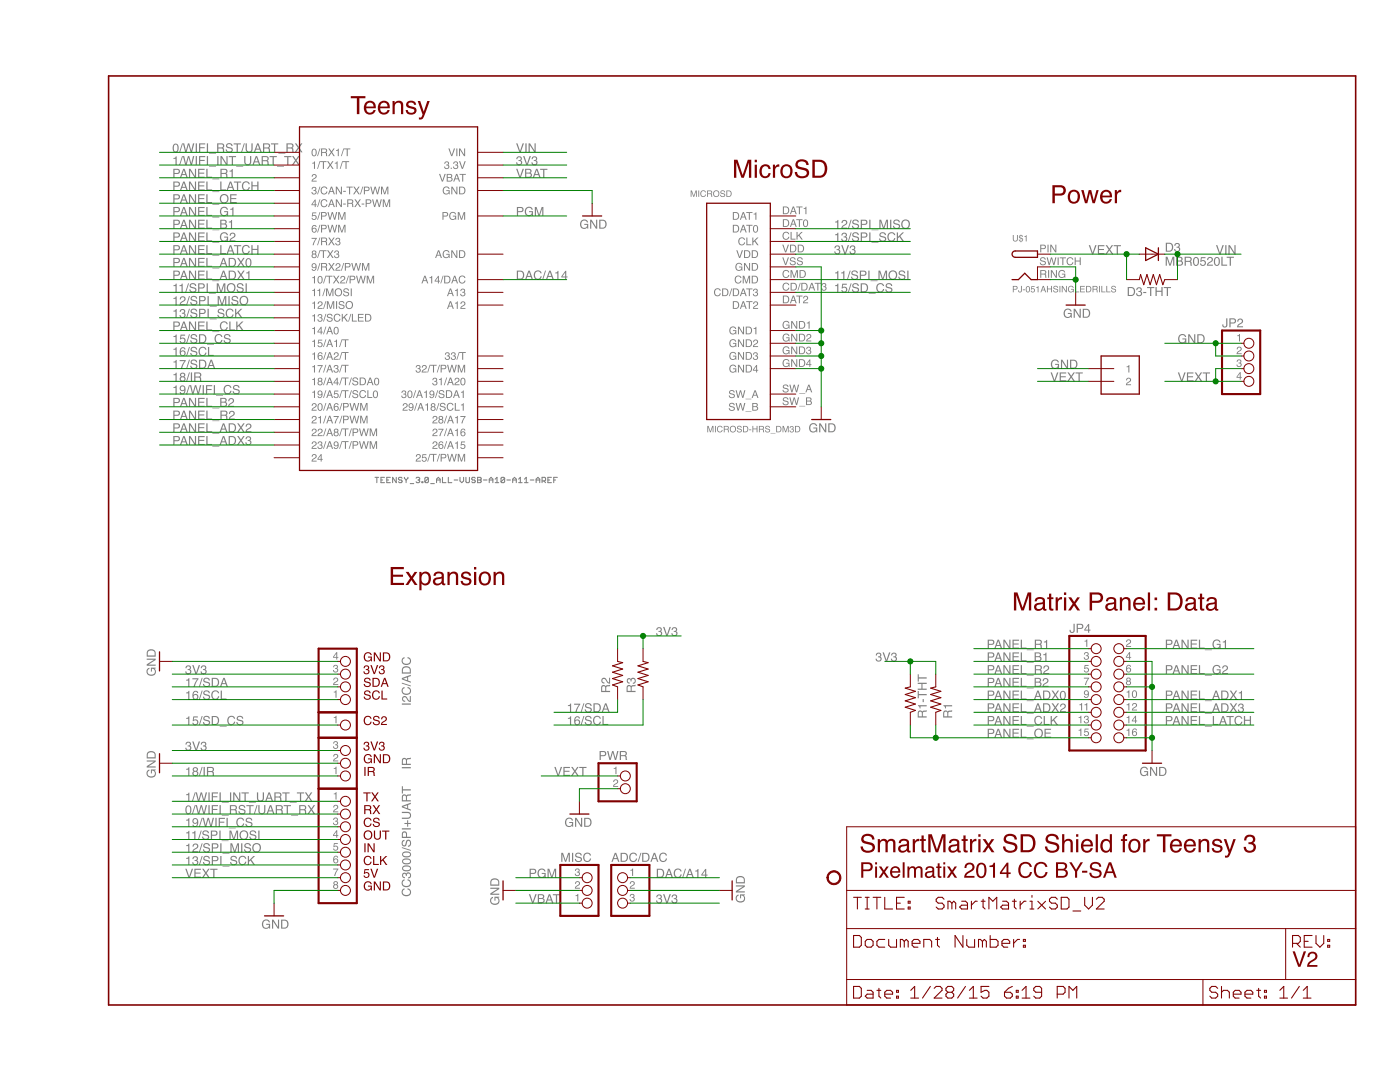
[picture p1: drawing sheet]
<svg xmlns="http://www.w3.org/2000/svg" width="279mm" height="216mm" viewBox="0 0 279 216" stroke-linecap="round" stroke-linejoin="round" font-family="sans-serif">
<g fill="#808080">
<path d="M212.5 61.8a.8 .8 0 0 1 1.4 .4h-.3a.62 .62 0 0 0-.8-.3 .62 .62 0 0 0-.3 .8 .57 .57 0 0 0 .6 .5 .57 .57 0 0 0 .6-.6h-.6v-.2h.8v1h-.2v-.2a.88 .88 0 0 1-1.2 0 .88 .88 0 0 1-.1-1.2zM214.3 61.6h.3l.9 1.5v-1.5h.2v1.8h-.3l-.9-1.4v1.4h-.2zM216.3 61.8v1.4h.5a.7 .7 0 0 0 .5-.7 .7 .7 0 0 0-.5-.7zM216.1 61.6h.7a.91 .91 0 0 1 .8 .9 .91 .91 0 0 1-.8 .9h-.7z" fill-rule="evenodd"/>
<path d="M227.7 153.2a.8 .8 0 0 1 1.4 .4h-.2a.62 .62 0 0 0-.9-.3 .62 .62 0 0 0-.2 .8 .57 .57 0 0 0 .6 .6 .57 .57 0 0 0 .5-.6h-.6v-.2h.8v.9h-.1l-.1-.2a.88 .88 0 0 1-1.2 0 .88 .88 0 0 1-.1-1.2zM229.5 153h.3l.9 1.5v-1.5h.2v1.8h-.2l-1-1.4v1.4h-.2zM231.6 153.2v1.4h.4a.7 .7 0 0 0 .6-.7 .7 .7 0 0 0-.6-.7zM231.3 153h.7a.91 .91 0 0 1 .8 .9 .91 .91 0 0 1-.8 .9h-.7z" fill-rule="evenodd"/>
<path d="M141.2 85h.2l.4 1.1 .3-1.1h.3v1.3h-.2v-1.1l-.3 1.1h-.2l-.4-1.1v1.1h-.1zM142.7 85h.2v1.3h-.2zM143.2 85.1l.3-.1h.4l.3 .4-.3-.2a.47 .47 0 0 0-.6 .4 .47 .47 0 0 0 .7 .4v-.2h.2a.61 .61 0 0 1-.8 .4 .61 .61 0 0 1-.2-.9zM144.6 85.1v.5h.4a.22 .22 0 0 0 .3-.2 .22 .22 0 0 0-.3-.3zM144.4 85h.6a.35 .35 0 0 1 .4 .2 .35 .35 0 0 1-.1 .4l.2 .7h-.2l-.1-.5-.2-.1h-.4v.6h-.2zM145.6 85.6a.7 .7 0 0 1 1.4 0 .7 .7 0 0 1-1.4 0zM145.8 85.6a.5 .5 0 0 0 1 0 .5 .5 0 0 0-1 0zM147.2 85.1l.5-.1 .3 .2v.2h-.1a.3 .3 0 0 0-.4-.3 .3 .3 0 0 0-.2 .3v.1a.51 .51 0 0 1 .6 .1 .51 .51 0 0 1 0 .6l-.4 .1a.44 .44 0 0 1-.5-.5h.2a.34 .34 0 0 0 .3 .4 .34 .34 0 0 0 .4-.4h-.1a.53 .53 0 0 1-.5-.2 .53 .53 0 0 1-.1-.5zM148.5 85.1v1h.3a.51 .51 0 0 0 .4-.5 .51 .51 0 0 0-.4-.5zM148.3 85h.5a.64 .64 0 0 1 .6 .6 .64 .64 0 0 1-.6 .7h-.5zM149.5 85.7h.4v.1h-.4zM150.2 85h.1v.5h.7v-.5h.2v1.3h-.2v-.6h-.7v.6h-.1zM151.6 85.1v.5h.4a.22 .22 0 0 0 .3-.2 .22 .22 0 0 0-.2-.3zM151.5 85h.6a.35 .35 0 0 1 .3 .2 .35 .35 0 0 1-.1 .4l.2 .7h-.2l-.1-.5-.2-.1h-.4v.6h-.1zM152.8 85.1l.6-.1 .2 .2 .1 .2h-.2a.3 .3 0 0 0-.3-.3 .3 .3 0 0 0-.3 .3l.1 .1a.51 .51 0 0 1 .5 .1 .51 .51 0 0 1 0 .6l-.3 .1a.44 .44 0 0 1-.5-.5h.1a.34 .34 0 0 0 .4 .4 .34 .34 0 0 0 .3-.4 .53 .53 0 0 1-.6-.2 .53 .53 0 0 1-.1-.5zM153.8 86.4l1 .1zM155.1 85.1v1h.4a.51 .51 0 0 0 .3-.5 .51 .51 0 0 0-.4-.5zM154.9 85h.5a.64 .64 0 0 1 .6 .6 .64 .64 0 0 1-.6 .7h-.5zM156.2 85h.2l.4 1.1 .4-1.1h.2v1.3h-.2v-1.1l-.3 1.1h-.2l-.4-1.1v1.1h-.1zM157.7 85.2l.3-.2a.32 .32 0 0 1 .4 .2 .32 .32 0 0 1-.2 .4 .42 .42 0 0 1-.1 .7 .42 .42 0 0 1-.5-.4h.1a.25 .25 0 0 0 .4 .2 .25 .25 0 0 0 0-.4h-.2v-.1a.2 .2 0 0 0 .3-.2 .2 .2 0 0 0-.2-.2l-.2 .2h-.2zM158.8 85.1v1h.4a.51 .51 0 0 0 .3-.5 .51 .51 0 0 0-.4-.5zM158.7 85h.5a.64 .64 0 0 1 .5 .6 .64 .64 0 0 1-.5 .7h-.5z" fill-rule="evenodd"/>
<path d="M161.7 84.7a.8 .8 0 0 1 1.4 .3h-.3a.62 .62 0 0 0-.8-.3 .62 .62 0 0 0-.3 .9 .57 .57 0 0 0 .6 .5 .57 .57 0 0 0 .6-.6h-.6v-.2h.8v1h-.1l-.1-.3a.88 .88 0 0 1-1.2 .1 .88 .88 0 0 1-.1-1.2zM163.5 84.5h.3l.9 1.4v-1.4h.2v1.8h-.3l-.9-1.5v1.5h-.2zM165.5 84.7v1.4h.5a.7 .7 0 0 0 .5-.7 .7 .7 0 0 0-.5-.7zM165.3 84.5h.7a.91 .91 0 0 1 .8 .9 .91 .91 0 0 1-.8 .9h-.7z" fill-rule="evenodd"/>
<path d="M52.5 183.7a.8 .8 0 0 1 1.4 .3h-.3a.62 .62 0 0 0-.8-.2 .62 .62 0 0 0-.3 .8 .57 .57 0 0 0 .6 .5 .57 .57 0 0 0 .6-.6h-.6v-.2h.8v1h-.1l-.1-.2a.88 .88 0 0 1-1.2 0 .88 .88 0 0 1-.1-1.2zM54.3 183.5h.3l.9 1.5v-1.5h.2v1.8h-.3l-.9-1.5v1.5h-.2zM56.3 183.7v1.4h.5a.7 .7 0 0 0 .5-.7 .7 .7 0 0 0-.5-.7zM56.1 183.5h.7a.91 .91 0 0 1 .8 .9 .91 .91 0 0 1-.8 .9h-.7z" fill-rule="evenodd"/>
<path d="M29.4 153.7l.4-.1v.2a.62 .62 0 0 0-.3 .9 .62 .62 0 0 0 .9 .2 .57 .57 0 0 0 .5-.6 .57 .57 0 0 0-.6-.5v.5h-.2v-.8h1v.2h-.3a.88 .88 0 0 1 .1 1.3 .88 .88 0 0 1-1.2 .1 .86 .86 0 0 1-.3-1.4zM29.3 151.7h1.8v.3l-1.5 .9h1.5v.3h-1.8v-.3l1.4-.9h-1.4zM29.7 150.2l-.2 .3v.6h1.4v-.4a.72 .72 0 0 0-1.2-.5zM29.5 150a.97 .97 0 0 1 1.6 .6v.7h-1.8v-.9z" fill-rule="evenodd"/>
<path d="M29.4 133.4l.4-.2v.3a.62 .62 0 0 0-.3 .8 .62 .62 0 0 0 .9 .3 .57 .57 0 0 0 .5-.6 .57 .57 0 0 0-.6-.6v.6h-.2v-.8h1v.2h-.3a.88 .88 0 0 1 .1 1.2 .88 .88 0 0 1-1.2 .1 .86 .86 0 0 1-.3-1.3zM29.3 131.4h1.8v.3l-1.5 .9h1.5v.2h-1.8v-.2l1.4-.9h-1.4zM29.7 129.9l-.2 .3v.6h1.4v-.4a.72 .72 0 0 0-1.2-.5zM29.5 129.7a.97 .97 0 0 1 1.6 .6v.7h-1.8v-.9z" fill-rule="evenodd"/>
<path d="M98 179.1l.4-.1v.2a.62 .62 0 0 0-.3 .8 .62 .62 0 0 0 .9 .3 .57 .57 0 0 0 .5-.6 .57 .57 0 0 0-.6-.5v.5h-.2v-.8h.9v.2h-.2a.88 .88 0 0 1 .1 1.3 .88 .88 0 0 1-1.2 .1 .86 .86 0 0 1-.3-1.4zM97.8 177.1h1.8v.3l-1.4 .9h1.4v.3h-1.8v-.3l1.5-.9h-1.5zM98.2 175.6l-.1 .3v.6h1.3v-.4a.72 .72 0 0 0-1.2-.5zM98.1 175.4a.97 .97 0 0 1 1.5 .6v.7h-1.8l.1-.9z" fill-rule="evenodd"/>
<path d="M202.1 57.1h.6a.37 .37 0 0 1 .4 .3 .37 .37 0 0 1-.4 .4h-.4v.5h-.2zM202.3 57.2v.4h.3a.22 .22 0 0 0 .3-.2 .22 .22 0 0 0-.3-.2zM203.8 57.1h.1v.8a.37 .37 0 0 1-.4 .5 .37 .37 0 0 1-.3-.5h.2a.21 .21 0 0 0 .1 .3 .21 .21 0 0 0 .3-.2zM204.1 57.8h.5v.1h-.5zM204.8 57.2a.51 .51 0 0 1 .7 .1 .51 .51 0 0 1 0 .6 .44 .44 0 0 1-.5 .5 .44 .44 0 0 1-.3-.7zM205 57.3a.54 .54 0 0 0-.2 .5 .54 .54 0 0 0 .4 .4 .52 .52 0 0 0 .2-.5 .52 .52 0 0 0-.4-.4zM205.8 57.1h.7v.2h-.5l-.1 .3a.43 .43 0 0 1 .6 .2 .43 .43 0 0 1-.3 .6 .43 .43 0 0 1-.5-.4h.2a.27 .27 0 0 0 .4 .1 .27 .27 0 0 0 0-.4 .27 .27 0 0 0-.4 .1h-.2zM206.8 57.3l.5-.2v1.2h-.2v-.9h-.3zM208.2 57.2l-.2 .6h.4zM208.1 57.1h.2l.5 1.2h-.2l-.1-.4h-.5l-.2 .4h-.2zM208.9 57.1h.2v.5h.7v-.5h.2v1.2h-.2v-.6h-.7v.6h-.2zM210.3 57.1l.6-.1 .2 .2v.2h-.1a.3 .3 0 0 0-.3-.2 .3 .3 0 0 0-.3 .3h.1a.51 .51 0 0 1 .5 .2 .51 .51 0 0 1 0 .6l-.3 .1a.44 .44 0 0 1-.5-.5h.1a.34 .34 0 0 0 .4 .3 .34 .34 0 0 0 .3-.3 .53 .53 0 0 1-.6-.2 .53 .53 0 0 1-.1-.6zM211.4 57.1h.2v1.2h-.2zM211.9 57.1h.2l.6 1v-1h.2v1.2h-.2l-.6-1v1h-.2zM213.3 57.2a.56 .56 0 0 1 1 .2h-.2a.42 .42 0 0 0-.5-.2 .42 .42 0 0 0-.3 .5 .42 .42 0 0 0 .4 .5 .42 .42 0 0 0 .4-.4h-.4v-.2h.6v.7l-.2-.1a.64 .64 0 0 1-.9-.1 .64 .64 0 0 1 .1-.9zM214.6 57.1h.1v1.1h.7v.1h-.8zM215.6 57.1h.9v.1h-.8v.4h.7v.1h-.7v.5h.8v.1h-.9zM216.9 57.2v1h.4a.51 .51 0 0 0 .3-.5 .51 .51 0 0 0-.4-.5zM216.7 57.1h.6a.64 .64 0 0 1 .5 .6 .64 .64 0 0 1-.5 .6h-.6zM218.2 57.2v.4h.4a.22 .22 0 0 0 .3-.2 .22 .22 0 0 0-.3-.2zM218 57.1h.6a.35 .35 0 0 1 .4 .2 .35 .35 0 0 1-.1 .4l.2 .6h-.2l-.1-.4-.2-.1h-.4v.5h-.2zM219.3 57.1h.2v1.2h-.2zM219.8 57.1h.2v1.1h.6v.1h-.8zM220.8 57.1h.2v1.1h.6v.1h-.8zM221.9 57.1l.5-.1 .3 .2v.2h-.2a.3 .3 0 0 0-.3-.2 .3 .3 0 0 0-.2 .3 .51 .51 0 0 1 .6 .2 .51 .51 0 0 1 0 .6l-.4 .1a.44 .44 0 0 1-.5-.5h.2a.34 .34 0 0 0 .3 .3 .34 .34 0 0 0 .4-.3h-.1a.53 .53 0 0 1-.5-.2 .53 .53 0 0 1-.1-.6z" fill-rule="evenodd"/>
<path d="M232.6 51.2h.4l.5 1.5 .5-1.5h.4v1.8h-.3v-1.5l-.5 1.5h-.2l-.5-1.5v1.5h-.3zM235 51.4v.6h.4a.29 .29 0 0 0 .4-.3 .29 .29 0 0 0-.4-.3zM235 52.2v.6l.8-.1 .1-.2-.2-.3zM234.7 51.2h.8a.44 .44 0 0 1 .5 .3 .44 .44 0 0 1-.2 .6 .51 .51 0 0 1 .3 .6 .51 .51 0 0 1-.6 .3h-.8zM236.7 51.4v.7h.5a.31 .31 0 0 0 .4-.3 .31 .31 0 0 0-.3-.4zM236.4 51.2h.9a.49 .49 0 0 1 .5 .3 .49 .49 0 0 1-.2 .6l.2 .2 .1 .7h-.3l-.1-.6-.3-.1h-.5v.7h-.3zM238.3 51.5a.63 .63 0 0 1 .8-.1 .63 .63 0 0 1 .2 .7 .65 .65 0 0 1-.6 1 .65 .65 0 0 1-.6-.9zM238.5 51.5a.96 .96 0 0 0 .2 1.4 .85 .85 0 0 0 0-1.4zM239.7 51.3h.9v.2h-.8v.5a.61 .61 0 0 1 .8 .3 .61 .61 0 0 1-.4 .8 .61 .61 0 0 1-.7-.5h.2a.38 .38 0 0 0 .6 .2 .38 .38 0 0 0 0-.6 .38 .38 0 0 0-.6 .1l-.2-.1zM241.1 51.4a.6 .6 0 0 1 1 .3 .6 .6 0 0 1-.7 .8l-.3 .3h1v.2h-1.2a1.47 1.47 0 0 1 .9-1.1 .35 .35 0 0 0-.3-.4 .35 .35 0 0 0-.4 .4h-.2zM242.4 51.5a.63 .63 0 0 1 .8-.1 .63 .63 0 0 1 .3 .7 .65 .65 0 0 1-.6 1 .65 .65 0 0 1-.6-.9zM242.7 51.5a.96 .96 0 0 0 .1 1.4 .85 .85 0 0 0 .1-1.4zM243.8 51.2h.2v1.6h.9v.2h-1.1zM244.8 51.2h1.5v.2h-.6v1.6h-.3v-1.6h-.6z" fill-rule="evenodd"/>
<path d="M113 163.4a.8 .8 0 0 1 1.4 .3h-.3a.62 .62 0 0 0-.8-.3 .62 .62 0 0 0-.3 .9 .57 .57 0 0 0 .6 .5 .57 .57 0 0 0 .6-.6h-.6v-.2h.8v1h-.2v-.2a.88 .88 0 0 1-1.2 0 .88 .88 0 0 1-.1-1.2zM114.8 163.2h.3l.9 1.4v-1.4h.2v1.8h-.3l-.9-1.5v1.5h-.2zM116.8 163.4v1.4h.5a.7 .7 0 0 0 .5-.7 .7 .7 0 0 0-.5-.7zM116.6 163.2h.7a.91 .91 0 0 1 .8 .9 .91 .91 0 0 1-.8 .9h-.7z" fill-rule="evenodd"/>
<path d="M147 178.7l.4-.2v.2a.62 .62 0 0 0-.3 .9 .62 .62 0 0 0 .9 .2 .57 .57 0 0 0 .5-.6 .57 .57 0 0 0-.6-.5v.5h-.2v-.7h1v.1l-.3 .1a.88 .88 0 0 1 .1 1.2 .88 .88 0 0 1-1.2 .1 .86 .86 0 0 1-.3-1.3zM146.9 176.7h1.8v.2l-1.5 1h1.5v.2h-1.8v-.3l1.4-.9h-1.4zM147.3 175.2l-.2 .2v.6h1.3v-.4a.72 .72 0 0 0-1.1-.4zM147.1 175a.97 .97 0 0 1 1.6 .5v.8h-1.8v-1z" fill-rule="evenodd"/>
<path d="M116 44a.8 .8 0 0 1 1.4 .4h-.3a.62 .62 0 0 0-.8-.3 .62 .62 0 0 0-.3 .8 .57 .57 0 0 0 .6 .6 .57 .57 0 0 0 .6-.6h-.6v-.2h.8v.9h-.2v-.2a.88 .88 0 0 1-1.2 .1 .88 .88 0 0 1-.1-1.3zM117.8 43.8h.3l.9 1.5v-1.5h.2v1.8h-.3l-.9-1.4v1.4h-.2zM119.8 44v1.4h.5a.7 .7 0 0 0 .5-.7 .7 .7 0 0 0-.5-.7zM119.6 43.8h.7a.91 .91 0 0 1 .8 .9 .91 .91 0 0 1-.8 .9h-.7z" fill-rule="evenodd"/>
</g>
<g fill="none" stroke="#808080" stroke-width=".21">
<path d="M74.8 95.2h.8M75.2 95.2v1.1M76 95.8h.4M76.7 95.2h-.7v1.1h.7M77.2 95.8h.4M77.9 95.2h-.7v1.1h.7M79.1 95.2v1.1l-.7-1.1v1.1M80.2 95.4l-.1-.2h-.4l-.2 .2 .2 .4h.4l.1 .2-.1 .3h-.4l-.2-.2M80.7 95.2l.3 .6M81 95.8v.5M81.4 95.2l-.4 .6M81.9 96.5h.7"/>
<path d="M83 95.4l.2-.2h.4l.2 .2-.2 .4M83.4 95.8h.2M83.6 95.8l.2 .2-.2 .3h-.4l-.2-.2M84.2 96.1h.2v.2h-.2zM85.5 95.4l-.2-.2h-.3l-.2 .2v.7M85.5 95.4v.7l-.2 .2h-.3l-.2-.2M85.5 95.4l-.7 .7M86 96.5h.7M87.1 95.8h.7M87.1 96.3v-.7l.4-.4 .3 .4v.7M88.3 95.2v1.1h.7M89.5 95.2v1.1h.7"/>
<path d="M90.6 95.8h.8M91.8 95.2v.8l.4 .3 .3-.3v-.8M93 95.2v.9l.2 .2h.3l.2-.2v-.9M94.8 95.4l-.1-.2h-.4l-.2 .2 .2 .4h.4l.1 .2-.1 .3h-.4l-.2-.2M95.3 95.2h.5l.2 .2-.2 .4 .2 .3-.2 .2h-.5zM95.3 95.8h.5M96.5 95.8h.7M97.6 95.8h.8M97.6 96.3v-.7l.4-.4 .4 .4v.7M98.8 96.3h.7M98.8 95.6l.4-.4v1.1M100.7 95.4l-.2-.2h-.3l-.2 .2v.7"/>
<path d="M100.7 95.4v.7l-.2 .2h-.3l-.2-.2M100.7 95.4l-.7 .7M101.2 95.8h.7M102.3 95.8h.7M102.3 96.3v-.7l.4-.4 .3 .4v.7M103.5 96.3h.7M103.5 95.6l.3-.4v1.1M104.7 96.3h.7M104.7 95.6l.3-.4v1.1M105.8 95.8h.8M107 95.8h.7M107 96.3v-.7l.4-.4 .3 .4v.7"/>
<path d="M108.2 96h.5l.2-.2v-.4l-.2-.2h-.5v1.1M108.5 96l.4 .3M109.3 95.8h.4M110 95.2h-.7v1.1h.7M110.5 95.8h.4M111.2 95.2h-.7v1.1"/>
</g>
<g fill="#808080">
<path d="M188.6 142l-.2 .9h.6v-.8zM188.4 141.9l.5-.1 .2 .2 .2-.2 .7-.1v.3l-.6 .1-.1 .3v.5h.7v.3h-1.8v-1zM188.3 140.7h1.7v.2h-1.2v.5h-.2z" fill-rule="evenodd"/>
<path d="M244.7 63.5h.3v1.3a.52 .52 0 0 1-.6 .6 .52 .52 0 0 1-.5-.7h.3a.29 .29 0 0 0 .1 .4 .29 .29 0 0 0 .4-.2zM245.3 63.5h.9a.52 .52 0 0 1 .5 .5 .52 .52 0 0 1-.5 .6h-.6v.7h-.3zM245.6 63.7v.6h.5a.31 .31 0 0 0 .3-.3 .31 .31 0 0 0-.3-.3zM247.1 63.7a.6 .6 0 0 1 1 .3 .6 .6 0 0 1-.6 .7l-.4 .4h1v.2h-1.2a1.47 1.47 0 0 1 .9-1.1 .35 .35 0 0 0-.3-.5 .35 .35 0 0 0-.4 .5h-.2z" fill-rule="evenodd"/>
<path d="M246.9 66.9l.6-.3v1.5h-.2v-1h-.4z" fill-rule="evenodd"/>
<path d="M247 69.3a.52 .52 0 0 1 .8 .2 .52 .52 0 0 1-.5 .7l-.3 .3h.8v.2h-1l.2-.5a.59 .59 0 0 0 .5-.8h-.3l-.2 .3h-.2z" fill-rule="evenodd"/>
<path d="M247 71.8a.43 .43 0 0 1 .6 0 .43 .43 0 0 1 0 .6 .5 .5 0 0 1-.1 .9 .5 .5 0 0 1-.7-.6h.2a.3 .3 0 0 0 .4 .4 .3 .3 0 0 0 0-.6h-.2v-.1a.25 .25 0 0 0 .4-.2 .25 .25 0 0 0-.3-.3l-.3 .1v.2h-.2z" fill-rule="evenodd"/>
<path d="M247.4 74.5l-.5 .7h.5zM247.4 74.2h.2v1h.2v.2h-.2v.3h-.2v-.3h-.6z" fill-rule="evenodd"/>
<path d="M224.8 73.1l.6-.3v1.5h-.2v-1h-.4z" fill-rule="evenodd"/>
<path d="M224.9 75.5a.52 .52 0 0 1 .8 .2 .52 .52 0 0 1-.5 .7l-.3 .3h.8v.2h-1l.2-.5a.59 .59 0 0 0 .5-.8h-.3l-.2 .3h-.2z" fill-rule="evenodd"/>
<path d="M66.6 153.3l.6-.3v1.5h-.2v-1.1h-.4z" fill-rule="evenodd"/>
<path d="M66.7 150.5a.52 .52 0 0 1 .8 .3 .52 .52 0 0 1-.5 .6l-.3 .4h.8v.1h-1l.2-.4a.59 .59 0 0 0 .5-.8l-.4-.1-.1 .4h-.2z" fill-rule="evenodd"/>
<path d="M66.7 148a.43 .43 0 0 1 .6-.1 .43 .43 0 0 1-.1 .7 .5 .5 0 0 1-.1 .9 .5 .5 0 0 1-.6-.6h.2a.3 .3 0 0 0 .4 .4 .3 .3 0 0 0 0-.6h-.2v-.2a.25 .25 0 0 0 .3-.2 .25 .25 0 0 0-.2-.2l-.3 .1v.2h-.2z" fill-rule="evenodd"/>
<path d="M80.2 153.1h1.8v.2h-1.8zM80.5 151.5l-.1 .9h.6l-.1-.8zM80.4 151.3l.4-.1 .3 .3 .2-.2 .7-.1v.3h-.7l-.1 .3v.6h.8v.2h-1.8v-1z" fill-rule="evenodd"/>
<path d="M66.6 138l.6-.3v1.5h-.2v-1h-.4z" fill-rule="evenodd"/>
<path d="M66.7 135.3a.52 .52 0 0 1 .8 .2 .52 .52 0 0 1-.5 .7l-.3 .3h.8v.2h-1l.2-.5a.59 .59 0 0 0 .5-.8h-.4l-.1 .3h-.2z" fill-rule="evenodd"/>
<path d="M66.7 132.7a.43 .43 0 0 1 .6 0 .43 .43 0 0 1-.1 .7 .5 .5 0 0 1-.1 .8 .5 .5 0 0 1-.6-.5h.2a.3 .3 0 0 0 .4 .3 .3 .3 0 0 0 0-.5h-.2v-.2a.25 .25 0 0 0 .3-.2 .25 .25 0 0 0-.2-.3l-.3 .2v.1h-.2z" fill-rule="evenodd"/>
<path d="M67.1 130.4l-.5 .7h.5zM67.1 130.1h.2v1h.2v.1h-.2v.4h-.2v-.4h-.6z" fill-rule="evenodd"/>
<path d="M80.2 140.4h1.8v.2h-1.8zM80.4 139a.8 .8 0 0 1 1.1 .7l.3 .1v-.9h.2v1.2a1.47 1.47 0 0 1-1.1-1 .35 .35 0 0 0-.5 .4 .35 .35 0 0 0 .5 .3v.2a.6 .6 0 0 1-.6-.3 .6 .6 0 0 1 .1-.7zM80.3 137.3l.4-.2v.2a.61 .61 0 0 0-.3 .9 .61 .61 0 0 0 .9 .2 .55 .55 0 0 0 .5-.5 .55 .55 0 0 0-.5-.6v-.2a.83 .83 0 0 1 .7 1.1 .83 .83 0 0 1-1.2 .4 .83 .83 0 0 1-.5-1.3zM80.2 136.2l1.8 .6v.2l-1.8-.6zM80.5 135.4l.8 .3v-.5zM80.2 135.3l1.8-.7v.3l-.5 .2v.7l.5 .2v.2l-1.8-.6zM80.6 133.3l-.2 .3v.6h1.4v-.5a.72 .72 0 0 0-1.2-.4zM80.5 133.1a.97 .97 0 0 1 1.5 .6v.7h-1.8v-.9zM80.3 131.3l.4-.2v.3a.61 .61 0 0 0-.3 .8 .61 .61 0 0 0 .9 .2 .55 .55 0 0 0 .5-.5 .55 .55 0 0 0-.5-.6v-.2a.83 .83 0 0 1 .7 1.1 .83 .83 0 0 1-1.2 .5 .83 .83 0 0 1-.5-1.4z" fill-rule="evenodd"/>
<path d="M137.8 38h.3l.4 1.1 .3-1.1h.3v1.3h-.2v-1.1l-.4 1.1h-.1l-.4-1.1v1.1h-.2zM139.4 38h.1v1.3h-.1zM139.9 38.2l.3-.2h.4l.3 .4-.3-.2a.47 .47 0 0 0-.7 .4 .47 .47 0 0 0 .7 .4l.1-.2h.2a.61 .61 0 0 1-.9 .4 .61 .61 0 0 1-.2-.9zM141.3 38.2v.4h.4a.22 .22 0 0 0 .3-.2 .22 .22 0 0 0-.3-.2zM141.1 38h.6a.35 .35 0 0 1 .4 .2 .35 .35 0 0 1-.1 .5l.2 .6h-.2l-.1-.5-.2-.1h-.4v.6h-.2zM142.3 38.7a.66 .66 0 0 1 1.3 0 .66 .66 0 0 1-1.3 0zM142.5 38.6a.5 .5 0 0 0 1 0 .5 .5 0 0 0-1 0zM143.9 38.1l.5-.1 .3 .2v.2h-.2a.3 .3 0 0 0-.3-.3 .3 .3 0 0 0-.3 .3l.1 .1a.51 .51 0 0 1 .6 .2 .51 .51 0 0 1 0 .5l-.4 .1a.44 .44 0 0 1-.5-.4h.2a.34 .34 0 0 0 .3 .3 .34 .34 0 0 0 .4-.3l-.1-.1a.53 .53 0 0 1-.5-.2 .53 .53 0 0 1-.1-.5zM145.1 38.2v.9h.4a.51 .51 0 0 0 .3-.5 .51 .51 0 0 0-.4-.4zM145 38h.5a.64 .64 0 0 1 .5 .6 .64 .64 0 0 1-.5 .7h-.5z" fill-rule="evenodd"/>
<path d="M142.7 57.8a.66 .66 0 0 1 .6-.3 .66 .66 0 0 1 .5 .5h-.2a.52 .52 0 0 0-.7-.2 .52 .52 0 0 0-.2 .7 .47 .47 0 0 0 .5 .4 .47 .47 0 0 0 .4-.4h.3a.73 .73 0 0 1-1.1 .5 .73 .73 0 0 1-.2-1.1zM144.3 57.7v1.2h.4a.6 .6 0 0 0 .5-.6 .6 .6 0 0 0-.5-.6zM144.1 57.6h.6a.78 .78 0 0 1 .7 .7 .78 .78 0 0 1-.7 .8h-.6zM146 57.6h.1l-.5 1.5h-.1zM146.5 57.7v1.2h.3a.6 .6 0 0 0 .5-.6 .6 .6 0 0 0-.5-.6zM146.3 57.6h.6a.78 .78 0 0 1 .6 .7 .78 .78 0 0 1-.6 .8h-.6zM148.3 57.8l-.2 .7h.5zM148.2 57.6h.3l.5 1.5h-.2l-.2-.5h-.6l-.1 .5h-.2zM148.9 57.6h1.3v.1h-.5v1.4h-.3v-1.4h-.5zM150.4 57.7a.43 .43 0 0 1 .7-.1 .43 .43 0 0 1-.1 .7 .5 .5 0 0 1-.1 .9 .5 .5 0 0 1-.7-.6h.2a.32 .32 0 0 0 .5 .4 .3 .3 0 0 0 0-.6h-.2v-.2a.25 .25 0 0 0 .3-.2 .25 .25 0 0 0-.2-.2l-.3 .1v.2h-.2z" fill-rule="evenodd"/>
<path d="M156.3 56.6a.66 .66 0 0 1 .7-.2 .66 .66 0 0 1 .5 .5h-.2a.52 .52 0 0 0-.7-.2 .52 .52 0 0 0-.2 .7 .47 .47 0 0 0 .4 .4 .47 .47 0 0 0 .5-.4h.2a.73 .73 0 0 1-1 .5 .73 .73 0 0 1-.3-1.1zM158 56.6v1.2h.4a.6 .6 0 0 0 .4-.6 .6 .6 0 0 0-.4-.6zM157.8 56.4h.6a.78 .78 0 0 1 .7 .8 .78 .78 0 0 1-.7 .8h-.6zM159.6 56.4h.2l-.5 1.6h-.1zM160.1 56.6v1.2h.4a.6 .6 0 0 0 .5-.6 .6 .6 0 0 0-.5-.6zM159.9 56.4h.6a.78 .78 0 0 1 .7 .8 .78 .78 0 0 1-.7 .8h-.6zM162 56.7l-.2 .6h.4zM161.9 56.4h.2l.6 1.6h-.2l-.2-.5h-.6l-.2 .5h-.2zM162.6 56.4h1.2v.2h-.5v1.4h-.2v-1.4h-.5zM164.1 56.6a.43 .43 0 0 1 .7-.1 .43 .43 0 0 1-.1 .7 .5 .5 0 0 1-.1 .8 .5 .5 0 0 1-.7-.5h.2a.3 .3 0 0 0 .4 .3 .3 .3 0 0 0 .1-.5h-.3l.1-.2a.25 .25 0 0 0 .3-.2 .25 .25 0 0 0-.3-.3l-.2 .2-.1 .2h-.1z" fill-rule="evenodd"/>
<path d="M146.8 55.2a.66 .66 0 0 1 .7-.2 .66 .66 0 0 1 .5 .5h-.2a.52 .52 0 0 0-.8-.3 .52 .52 0 0 0-.2 .8 .47 .47 0 0 0 .5 .4 .47 .47 0 0 0 .5-.4h.2a.73 .73 0 0 1-1.1 .5 .73 .73 0 0 1-.2-1.1zM148.2 55h.3l.5 1.3 .4-1.3h.3v1.6h-.2v-1.3l-.4 1.3h-.2l-.5-1.3v1.3h-.2zM150.2 55.2v1.2h.4a.6 .6 0 0 0 .5-.6 .6 .6 0 0 0-.5-.6zM150 55h.6a.78 .78 0 0 1 .7 .8 .78 .78 0 0 1-.7 .8h-.6z" fill-rule="evenodd"/>
<path d="M156.3 54.1a.66 .66 0 0 1 .7-.2 .66 .66 0 0 1 .5 .5h-.2a.52 .52 0 0 0-.7-.3 .52 .52 0 0 0-.2 .8 .47 .47 0 0 0 .4 .4 .47 .47 0 0 0 .5-.4h.2a.73 .73 0 0 1-1 .5 .73 .73 0 0 1-.3-1.1zM157.8 53.9h.3l.4 1.3 .4-1.3h.3v1.5h-.2v-1.3l-.4 1.3h-.2l-.4-1.3v1.3h-.2zM159.8 54.1v1.2h.3a.6 .6 0 0 0 .5-.6 .6 .6 0 0 0-.5-.6zM159.6 53.9h.6a.78 .78 0 0 1 .6 .8 .78 .78 0 0 1-.6 .7h-.6z" fill-rule="evenodd"/>
<path d="M147 52.7a.68 .68 0 0 1 1.1 .2h-.2a.58 .58 0 0 0-1 .1 .58 .58 0 0 0 .6 .9 .45 .45 0 0 0 .5-.5h-.5v-.2h.7v.8l-.2-.2a.77 .77 0 0 1-1.2 0 .77 .77 0 0 1 .2-1.1zM148.5 52.5h.2l.8 1.2v-1.2h.2v1.5h-.2l-.8-1.2v1.2h-.2zM150.2 52.7v1.1h.4a.6 .6 0 0 0 .5-.6 .6 .6 0 0 0-.5-.5zM150 52.5h.7a.78 .78 0 0 1 .6 .7 .78 .78 0 0 1-.6 .8h-.7z" fill-rule="evenodd"/>
<path d="M156.1 51.4h.3l.4 1.3 .4-1.3h.3l-.6 1.5h-.2zM157.8 51.5l.4-.2a.5 .5 0 0 1 .6 .5h-.2a.36 .36 0 0 0-.4-.3 .36 .36 0 0 0-.3 .4 .66 .66 0 0 1 .8 .8 .66 .66 0 0 1-.6 .2 .66 .66 0 0 1-.5-.5h.2a.4 .4 0 0 0 .4 .4 .4 .4 0 0 0 .4-.4l-.1-.1a.72 .72 0 0 1-.8-.7zM159.2 51.5l.4-.2a.5 .5 0 0 1 .6 .5h-.2a.36 .36 0 0 0-.4-.3 .36 .36 0 0 0-.3 .4h.1a.66 .66 0 0 1 .8 .8 .66 .66 0 0 1-.7 .2 .66 .66 0 0 1-.5-.5h.2a.4 .4 0 0 0 .4 .4 .4 .4 0 0 0 .4-.4v-.1a.72 .72 0 0 1-.9-.7z" fill-rule="evenodd"/>
<path d="M146.9 49.9h.3l.4 1.3 .4-1.3h.3l-.6 1.6h-.2zM148.7 50.1v1.2h.4a.6 .6 0 0 0 .4-.6 .6 .6 0 0 0-.4-.6zM148.5 49.9h.6a.78 .78 0 0 1 .7 .8 .78 .78 0 0 1-.7 .8h-.6zM150.2 50.1v1.2h.4a.6 .6 0 0 0 .5-.6 .6 .6 0 0 0-.5-.6zM150 49.9h.6a.78 .78 0 0 1 .7 .8 .78 .78 0 0 1-.7 .8h-.6z" fill-rule="evenodd"/>
<path d="M156.1 48.8h.3l.4 1.3 .4-1.3h.3l-.6 1.6h-.2zM157.9 49v1.2h.3a.6 .6 0 0 0 .5-.6 .6 .6 0 0 0-.5-.6zM157.7 48.8h.6a.78 .78 0 0 1 .6 .8 .78 .78 0 0 1-.6 .8h-.6zM159.4 49v1.2h.4a.6 .6 0 0 0 .5-.6 .6 .6 0 0 0-.5-.6zM159.2 48.8h.6a.78 .78 0 0 1 .7 .8 .78 .78 0 0 1-.7 .8h-.6z" fill-rule="evenodd"/>
<path d="M147.5 47.6a.66 .66 0 0 1 .7-.2 .66 .66 0 0 1 .5 .5h-.2a.52 .52 0 0 0-.7-.3 .52 .52 0 0 0-.2 .8 .47 .47 0 0 0 .4 .4 .47 .47 0 0 0 .5-.4h.2a.73 .73 0 0 1-1 .5 .73 .73 0 0 1-.3-1.1zM149 47.4h.2v1.4h.7v.1h-.9zM150.1 47.4h.2v.7l.8-.7h.3l-.7 .6 .7 .9h-.3l-.5-.7-.3 .2v.5h-.2z" fill-rule="evenodd"/>
<path d="M156.3 46.5a.66 .66 0 0 1 .7-.3 .66 .66 0 0 1 .5 .5h-.2a.52 .52 0 0 0-.7-.2 .52 .52 0 0 0-.2 .7 .47 .47 0 0 0 .4 .5 .47 .47 0 0 0 .5-.4h.2a.73 .73 0 0 1-1 .5 .73 .73 0 0 1-.3-1.2zM157.8 46.3h.2v1.3h.8v.2h-1zM159 46.3h.2v.7l.7-.7h.3l-.6 .6 .6 .9h-.3l-.5-.8-.2 .3v.5h-.2z" fill-rule="evenodd"/>
<path d="M146.5 45v1.2h.3a.6 .6 0 0 0 .5-.6 .6 .6 0 0 0-.5-.6zM146.3 44.9h.6a.78 .78 0 0 1 .6 .7 .78 .78 0 0 1-.6 .8h-.6zM148.3 45.1l-.2 .7h.5zM148.2 44.9h.3l.5 1.5h-.2l-.2-.5h-.6l-.1 .5h-.2zM148.9 44.9h1.3v.1h-.5v1.4h-.3v-1.4h-.5zM150.4 45a.64 .64 0 0 1 .8 .2 .64 .64 0 0 1 .1 .8 .53 .53 0 0 1-.7 .4 .53 .53 0 0 1-.3-.7zM150.6 45.1a.83 .83 0 0 0 .2 1.2 .7 .7 0 0 0 0-1.2z" fill-rule="evenodd"/>
<path d="M156.4 43.9v1.2h.4a.6 .6 0 0 0 .5-.6 .6 .6 0 0 0-.5-.6zM156.2 43.7h.7a.78 .78 0 0 1 .6 .8 .78 .78 0 0 1-.6 .8h-.7zM158.3 44l-.2 .6h.5zM158.2 43.7h.3l.5 1.6h-.2l-.2-.5h-.6l-.1 .5h-.3zM158.9 43.7h1.3v.2h-.6v1.4h-.2v-1.4h-.5zM160.4 43.9a.64 .64 0 0 1 .8 .2 .64 .64 0 0 1 0 .8 .53 .53 0 0 1-.6 .4 .53 .53 0 0 1-.3-.7zM160.6 44a.83 .83 0 0 0 .2 1.1 .7 .7 0 0 0 0-1.1z" fill-rule="evenodd"/>
<path d="M146.5 42.5v1.2h.3a.6 .6 0 0 0 .5-.6 .6 .6 0 0 0-.5-.6zM146.3 42.3h.6a.78 .78 0 0 1 .6 .8 .78 .78 0 0 1-.6 .8h-.6zM148.3 42.5l-.2 .7h.5zM148.2 42.3h.3l.5 1.6h-.2l-.2-.5h-.6l-.1 .5h-.2zM148.9 42.3h1.3v.2h-.5v1.4h-.3v-1.4h-.5zM150.4 42.7l.6-.3v1.5h-.2v-1.1h-.4z" fill-rule="evenodd"/>
<path d="M156.4 41.4v1.2h.4a.6 .6 0 0 0 .5-.6 .6 .6 0 0 0-.5-.6zM156.2 41.2h.7a.78 .78 0 0 1 .6 .8 .78 .78 0 0 1-.6 .7h-.7zM158.3 41.4l-.2 .7h.5zM158.2 41.2h.3l.5 1.5h-.2l-.2-.4h-.6l-.1 .4h-.3zM158.9 41.2h1.3v.2h-.6v1.3h-.2v-1.3h-.5zM160.4 41.5l.5-.3v1.5h-.2v-1h-.3z" fill-rule="evenodd"/>
<path d="M146.5 60.3v1.2h.3a.6 .6 0 0 0 .5-.6 .6 .6 0 0 0-.5-.6zM146.3 60.1h.6a.78 .78 0 0 1 .6 .8 .78 .78 0 0 1-.6 .7h-.6zM148.3 60.3l-.2 .7h.5zM148.2 60.1h.3l.5 1.5h-.2l-.2-.4h-.6l-.1 .4h-.2zM148.9 60.1h1.3v.2h-.5v1.3h-.3v-1.3h-.5zM150.5 60.2a.52 .52 0 0 1 .8 .3 .52 .52 0 0 1-.5 .6l-.3 .4h.8v.1h-1l.1-.4a.59 .59 0 0 0 .6-.8l-.4-.1-.1 .4h-.2z" fill-rule="evenodd"/>
<path d="M156.4 59.2v1.1h.4a.6 .6 0 0 0 .5-.6 .6 .6 0 0 0-.5-.5zM156.2 59h.7a.78 .78 0 0 1 .6 .7 .78 .78 0 0 1-.6 .8h-.7zM158.3 59.2l-.2 .7h.5zM158.2 59h.3l.5 1.5h-.2l-.2-.4h-.6l-.1 .4h-.3zM158.9 59h1.3v.2h-.6v1.3h-.2v-1.3h-.5zM160.5 59.1a.52 .52 0 0 1 .8 .3 .52 .52 0 0 1-.5 .6l-.3 .3h.8v.2h-1l.1-.5a.59 .59 0 0 0 .6-.7l-.4-.1-.1 .3h-.2z" fill-rule="evenodd"/>
<path d="M145.8 65.4a.68 .68 0 0 1 1.1 .2h-.2a.58 .58 0 0 0-1 .1 .58 .58 0 0 0 .6 .9 .45 .45 0 0 0 .5-.5h-.5v-.2h.7v.8l-.2-.2a.77 .77 0 0 1-1.2 0 .77 .77 0 0 1 .2-1.1zM147.3 65.2h.2l.8 1.2v-1.2h.2v1.5h-.2l-.8-1.2v1.2h-.2zM149 65.4v1.1h.4a.6 .6 0 0 0 .5-.6 .6 .6 0 0 0-.5-.5zM148.8 65.2h.6a.78 .78 0 0 1 .7 .7 .78 .78 0 0 1-.7 .8h-.6zM150.4 65.5l.6-.3v1.5h-.2v-1.1h-.4z" fill-rule="evenodd"/>
<path d="M156.4 64.2a.68 .68 0 0 1 1.1 .3h-.2a.58 .58 0 0 0-.9 .1 .58 .58 0 0 0 .5 .9 .45 .45 0 0 0 .5-.6h-.5v-.1h.7v.8l-.2-.2a.77 .77 0 0 1-1.1 0 .77 .77 0 0 1 .1-1.2zM157.9 64.1h.2l.8 1.2v-1.2h.2v1.5h-.2l-.8-1.3v1.3h-.2zM159.7 64.2v1.2h.3a.6 .6 0 0 0 .5-.6 .6 .6 0 0 0-.5-.6zM159.4 64.1h.7a.78 .78 0 0 1 .6 .7 .78 .78 0 0 1-.6 .8h-.7zM161 64.4l.6-.3v1.5h-.2v-1.1h-.4z" fill-rule="evenodd"/>
<path d="M145.8 67.9a.68 .68 0 0 1 1.1 .3h-.2a.58 .58 0 0 0-1 .1 .58 .58 0 0 0 .6 .8 .45 .45 0 0 0 .5-.5h-.5v-.2h.7v.8l-.2-.1a.77 .77 0 0 1-1.2-.1 .77 .77 0 0 1 .2-1.1zM147.3 67.7h.2l.8 1.3v-1.3h.2v1.5h-.2l-.8-1.2v1.2h-.2zM149 67.9v1.2h.4a.6 .6 0 0 0 .5-.6 .6 .6 0 0 0-.5-.6zM148.8 67.7h.6a.78 .78 0 0 1 .7 .8 .78 .78 0 0 1-.7 .7h-.6zM150.5 67.8a.52 .52 0 0 1 .8 .3 .52 .52 0 0 1-.5 .7l-.3 .3h.8v.1h-1l.1-.4a.59 .59 0 0 0 .6-.8h-.4l-.1 .3h-.2z" fill-rule="evenodd"/>
<path d="M156.4 66.8a.68 .68 0 0 1 1.1 .3h-.2a.58 .58 0 0 0-.9 .1 .58 .58 0 0 0 .5 .8 .45 .45 0 0 0 .5-.5h-.5v-.2h.7v.8l-.2-.2a.77 .77 0 0 1-1.1 0 .77 .77 0 0 1 .1-1.1zM157.9 66.6h.2l.8 1.2v-1.2h.2v1.5h-.2l-.8-1.2v1.2h-.2zM159.7 66.8v1.2h.3a.6 .6 0 0 0 .5-.6 .6 .6 0 0 0-.5-.6zM159.4 66.6h.7a.78 .78 0 0 1 .6 .8 .78 .78 0 0 1-.6 .7h-.7zM161.1 66.7a.52 .52 0 0 1 .8 .3 .52 .52 0 0 1-.5 .6l-.3 .4h.8v.1h-1l.2-.4a.59 .59 0 0 0 .5-.8l-.3-.1-.2 .4h-.2z" fill-rule="evenodd"/>
<path d="M145.8 73a.68 .68 0 0 1 1.1 .3h-.2a.58 .58 0 0 0-1 .1 .58 .58 0 0 0 .6 .8 .45 .45 0 0 0 .5-.5h-.5v-.2h.7v.8l-.2-.2a.77 .77 0 0 1-1.2 0 .77 .77 0 0 1 .2-1.1zM147.3 72.8h.2l.8 1.2v-1.2h.2v1.5h-.2l-.8-1.2v1.2h-.2zM149 73v1.1h.4a.6 .6 0 0 0 .5-.5 .6 .6 0 0 0-.5-.6zM148.8 72.8h.6a.78 .78 0 0 1 .7 .8 .78 .78 0 0 1-.7 .7h-.6zM150.9 73.1l-.5 .7h.5zM150.9 72.8h.2v1h.2v.2h-.2v.3h-.2v-.3h-.6z" fill-rule="evenodd"/>
<path d="M156.4 71.9a.68 .68 0 0 1 1.1 .2h-.2a.58 .58 0 0 0-.9 .1 .58 .58 0 0 0 .5 .9 .45 .45 0 0 0 .5-.5h-.5v-.2h.7v.8l-.2-.2a.77 .77 0 0 1-1.1 0 .77 .77 0 0 1 .1-1.1zM157.9 71.7h.2l.8 1.2v-1.2h.2v1.5h-.2l-.8-1.2v1.2h-.2zM159.7 71.9v1.1h.3a.6 .6 0 0 0 .5-.6 .6 .6 0 0 0-.5-.5zM159.4 71.7h.7a.78 .78 0 0 1 .6 .7 .78 .78 0 0 1-.6 .8h-.7zM161.5 72l-.5 .7h.5zM161.6 71.7h.1v1h.2v.1h-.2v.4h-.2v-.4h-.6z" fill-rule="evenodd"/>
<path d="M145.8 70.4a.68 .68 0 0 1 1.1 .3h-.2a.58 .58 0 0 0-1 .1 .58 .58 0 0 0 .6 .8 .45 .45 0 0 0 .5-.5h-.5v-.1h.7v.8l-.2-.2a.77 .77 0 0 1-1.2 0 .77 .77 0 0 1 .2-1.2zM147.3 70.3h.2l.8 1.2v-1.2h.2v1.5h-.2l-.8-1.3v1.3h-.2zM149 70.4v1.2h.4a.6 .6 0 0 0 .5-.6 .6 .6 0 0 0-.5-.6zM148.8 70.3h.6a.78 .78 0 0 1 .7 .7 .78 .78 0 0 1-.7 .8h-.6zM150.4 70.4a.43 .43 0 0 1 .7-.1 .43 .43 0 0 1-.1 .7 .5 .5 0 0 1-.1 .9 .5 .5 0 0 1-.7-.6h.2a.3 .3 0 0 0 .5 .3 .3 .3 0 0 0 0-.5h-.2v-.2a.25 .25 0 0 0 .3-.2 .25 .25 0 0 0-.2-.2l-.3 .1v.2h-.2z" fill-rule="evenodd"/>
<path d="M156.4 69.3a.68 .68 0 0 1 1.1 .3h-.2a.58 .58 0 0 0-.9 .1 .58 .58 0 0 0 .5 .8 .45 .45 0 0 0 .5-.5h-.5v-.2h.7v.9l-.2-.2a.77 .77 0 0 1-1.1-.1 .77 .77 0 0 1 .1-1.1zM157.9 69.1h.2l.8 1.3v-1.3h.2v1.6h-.2l-.8-1.3v1.3h-.2zM159.7 69.3v1.2h.3a.6 .6 0 0 0 .5-.6 .6 .6 0 0 0-.5-.6zM159.4 69.1h.7a.78 .78 0 0 1 .6 .8 .78 .78 0 0 1-.6 .8h-.7zM161.1 69.3a.43 .43 0 0 1 .6-.1 .43 .43 0 0 1 0 .7 .5 .5 0 0 1-.1 .8 .5 .5 0 0 1-.7-.5h.2a.3 .3 0 0 0 .4 .3 .3 .3 0 0 0 0-.5h-.2v-.2a.25 .25 0 0 0 .4-.2 .25 .25 0 0 0-.3-.3l-.3 .2v.2h-.2z" fill-rule="evenodd"/>
<path d="M145.6 78l.4-.2a.5 .5 0 0 1 .6 .5h-.2a.36 .36 0 0 0-.4-.3 .36 .36 0 0 0-.3 .4h.1a.66 .66 0 0 1 .8 .9 .66 .66 0 0 1-.7 .1 .66 .66 0 0 1-.5-.5h.2a.4 .4 0 0 0 .4 .4 .4 .4 0 0 0 .4-.4v-.1a.72 .72 0 0 1-.9-.7zM146.8 77.9h.2l.3 1.2 .4-1.2h.2l.3 1.2 .3-1.2h.3l-.4 1.5h-.3l-.3-1.3-.4 1.3h-.2zM148.8 79.6h1.2v.1h-1.2zM150.7 78.1l-.3 .7h.5zM150.6 77.9h.2l.6 1.5h-.3l-.1-.5h-.6l-.2 .5h-.2z" fill-rule="evenodd"/>
<path d="M156.4 76.8l.4-.1a.5 .5 0 0 1 .5 .5h-.1a.36 .36 0 0 0-.4-.3 .36 .36 0 0 0-.4 .3l.1 .1a.66 .66 0 0 1 .8 .8 .66 .66 0 0 1-.7 .2 .66 .66 0 0 1-.4-.5h.2a.4 .4 0 0 0 .4 .4 .4 .4 0 0 0 .4-.4l-.1-.1a.72 .72 0 0 1-.8-.7zM157.5 76.8h.3l.2 1.2 .4-1.2h.2l.4 1.2 .3-1.2h.2l-.4 1.5h-.2l-.4-1.3-.3 1.3h-.3zM159.5 78.4h1.2v.2h-1.2zM161.4 77l-.2 .7h.4zM161.3 76.8h.2l.6 1.5h-.2l-.2-.5h-.6l-.2 .5h-.2z" fill-rule="evenodd"/>
<path d="M145.6 80.5l.4-.1a.5 .5 0 0 1 .6 .5h-.2a.36 .36 0 0 0-.4-.3 .36 .36 0 0 0-.3 .3l.1 .1a.66 .66 0 0 1 .8 .8 .66 .66 0 0 1-.7 .2 .66 .66 0 0 1-.5-.6h.2a.4 .4 0 0 0 .4 .4 .4 .4 0 0 0 .4-.4 .72 .72 0 0 1-.9-.7zM146.8 80.4h.2l.3 1.3 .4-1.3h.2l.3 1.3 .3-1.3h.3l-.4 1.5h-.3l-.3-1.2-.4 1.2h-.2zM148.8 82.1h1.2v.1h-1.2zM150.3 80.6v.5h.4a.25 .25 0 0 0 .3-.3 .25 .25 0 0 0-.3-.2zM150.3 81.2v.6l.8-.1-.1-.4zM150.1 80.4h.7a.38 .38 0 0 1 .4 .3 .38 .38 0 0 1-.2 .4 .43 .43 0 0 1 .3 .6 .43 .43 0 0 1-.5 .2h-.7z" fill-rule="evenodd"/>
<path d="M156.4 79.4l.4-.1a.5 .5 0 0 1 .5 .4h-.1a.36 .36 0 0 0-.4-.3 .36 .36 0 0 0-.4 .4l.1 .1a.66 .66 0 0 1 .8 .8 .66 .66 0 0 1-.7 .2 .66 .66 0 0 1-.4-.6h.2a.4 .4 0 0 0 .4 .4 .4 .4 0 0 0 .4-.4h-.1a.72 .72 0 0 1-.8-.8zM157.5 79.3h.3l.2 1.2 .4-1.2h.2l.4 1.2 .3-1.2h.2l-.4 1.5h-.2l-.4-1.2-.3 1.2h-.3zM159.5 81h1.2v.1h-1.2zM161.1 79.5v.4h.3a.25 .25 0 0 0 .4-.2 .25 .25 0 0 0-.4-.2zM161.1 80.1v.5l.7-.1-.1-.4zM160.9 79.3h.6a.38 .38 0 0 1 .4 .2 .38 .38 0 0 1-.1 .5 .43 .43 0 0 1 .2 .5 .43 .43 0 0 1-.5 .3h-.6z" fill-rule="evenodd"/>
<path d="M125.8 173.6l.5-.3v1.5h-.2v-1.1h-.3z" fill-rule="evenodd"/>
<path d="M125.9 175.9a.52 .52 0 0 1 .8 .3 .52 .52 0 0 1-.5 .6l-.3 .3h.8v.2h-1l.1-.4a.59 .59 0 0 0 .6-.8l-.4-.1-.1 .4h-.2z" fill-rule="evenodd"/>
<path d="M125.8 178.5a.43 .43 0 0 1 .7-.1 .43 .43 0 0 1-.1 .7 .5 .5 0 0 1-.1 .8 .5 .5 0 0 1-.7-.5h.2a.3 .3 0 0 0 .5 .3 .3 .3 0 0 0 0-.5h-.2v-.2a.25 .25 0 0 0 .3-.2 .25 .25 0 0 0-.2-.3l-.3 .2v.2h-.2z" fill-rule="evenodd"/>
<path d="M122.8 170.4l-.3 .8h.6zM122.7 170.2h.3l.6 1.8h-.2l-.2-.6h-.7l-.2 .6h-.3zM124.1 170.4v1.4h.4a.7 .7 0 0 0 .6-.7 .7 .7 0 0 0-.6-.7zM123.9 170.2h.7a.91 .91 0 0 1 .7 .9 .91 .91 0 0 1-.7 .9h-.7zM125.8 170.4a.78 .78 0 0 1 .8-.3 .78 .78 0 0 1 .5 .6h-.2a.61 .61 0 0 0-.8-.3 .61 .61 0 0 0-.3 .9 .55 .55 0 0 0 .6 .5 .55 .55 0 0 0 .5-.5h.3a.83 .83 0 0 1-1.1 .7 .83 .83 0 0 1-.5-1.2zM127.8 170.2h.2l-.6 1.8h-.1zM128.4 170.4v1.4h.4a.7 .7 0 0 0 .6-.7 .7 .7 0 0 0-.6-.7zM128.2 170.2h.7a.91 .91 0 0 1 .7 .9 .91 .91 0 0 1-.7 .9h-.7zM130.6 170.4l-.3 .8h.6zM130.5 170.2h.2l.7 1.8h-.3l-.2-.6h-.7l-.2 .6h-.2zM131.7 170.4a.78 .78 0 0 1 .8-.3 .78 .78 0 0 1 .6 .6h-.2a.61 .61 0 0 0-.9-.3 .61 .61 0 0 0-.2 .9 .55 .55 0 0 0 .5 .5 .55 .55 0 0 0 .6-.5h.2a.83 .83 0 0 1-1.1 .7 .83 .83 0 0 1-.4-1.2z" fill-rule="evenodd"/>
<path d="M202.1 46.9h.2v.8a.33 .33 0 0 0 .3 .4 .33 .33 0 0 0 .4-.4v-.8h.1v.7a.51 .51 0 0 1-.5 .6 .51 .51 0 0 1-.5-.6zM203.8 47.6v.5a.23 .23 0 0 0 .2-.2 .23 .23 0 0 0-.2-.3zM203.5 47.1v.2l.2 .1v-.4zM203.4 47l.3-.2 .4 .2 .1 .2-.4-.2v.5a.37 .37 0 0 1 .4 .3 .37 .37 0 0 1-.4 .4l-.1 .2v-.2l-.4-.3v-.1h.2l.2 .3v-.5l-.3-.2zM204.4 47.2l.5-.3v1.3h-.2v-.9h-.3z" fill-rule="evenodd"/>
<path d="M207.6 48.8h.7a.44 .44 0 0 1 .4 .5 .44 .44 0 0 1-.4 .4h-.5v.7h-.2zM207.8 49v.5h.4a.27 .27 0 0 0 .3-.2 .27 .27 0 0 0-.3-.3zM209.1 48.8h.2v1.6h-.2zM209.6 48.8h.2l.8 1.3v-1.3h.2v1.6h-.2l-.8-1.3v1.3h-.2z" fill-rule="evenodd"/>
<path d="M207.7 51.5l.4-.2a.5 .5 0 0 1 .6 .5h-.2a.36 .36 0 0 0-.4-.3 .36 .36 0 0 0-.3 .4h.1a.66 .66 0 0 1 .8 .8 .66 .66 0 0 1-.7 .2 .66 .66 0 0 1-.5-.5h.2a.4 .4 0 0 0 .4 .4 .4 .4 0 0 0 .4-.4v-.1a.72 .72 0 0 1-.9-.7zM208.9 51.4h.2l.3 1.2 .3-1.2h.3l.3 1.2 .3-1.2h.2l-.4 1.5h-.2l-.3-1.3-.4 1.3h-.2zM211.1 51.4h.2v1.5h-.2zM211.5 51.4h1.2v.1h-.5v1.4h-.2v-1.4h-.5zM213 51.6a.66 .66 0 0 1 .7-.3 .66 .66 0 0 1 .5 .5h-.2a.52 .52 0 0 0-.7-.2 .52 .52 0 0 0-.2 .7 .47 .47 0 0 0 .4 .5 .47 .47 0 0 0 .5-.5h.2a.73 .73 0 0 1-1 .6 .73 .73 0 0 1-.3-1.2zM214.5 51.4h.2v.6h.8v-.6h.2v1.5h-.2v-.7h-.8v.7h-.2z" fill-rule="evenodd"/>
<path d="M207.8 54.1v.5h.5a.27 .27 0 0 0 .3-.2 .27 .27 0 0 0-.3-.3zM207.6 53.9h.7a.42 .42 0 0 1 .5 .3 .42 .42 0 0 1-.2 .5l.2 .2 .1 .5h-.3v-.5l-.3-.1h-.5v.6h-.2zM209.2 53.9h.2v1.5h-.2zM209.7 53.9h.3l.7 1.2v-1.2h.2v1.5h-.2l-.8-1.2v1.2h-.2zM211.4 54.1a.68 .68 0 0 1 1.2 .3h-.2a.58 .58 0 0 0-1 .1 .58 .58 0 0 0 .5 .8 .45 .45 0 0 0 .5-.5h-.5v-.2h.7v.8l-.2-.2a.77 .77 0 0 1-1.1 0 .77 .77 0 0 1 .1-1.1z" fill-rule="evenodd"/>
<path d="M232.9 48.6v1.4h.4a.7 .7 0 0 0 .6-.7 .7 .7 0 0 0-.6-.7zM232.7 48.4h.7a.91 .91 0 0 1 .7 .9 .91 .91 0 0 1-.7 .9h-.7zM234.6 48.6a.5 .5 0 0 1 .7 0 .5 .5 0 0 1-.1 .7 .58 .58 0 0 1-.1 1 .58 .58 0 0 1-.8-.6h.2a.36 .36 0 0 0 .6 .4 .35 .35 0 0 0 0-.7h-.3v-.2a.29 .29 0 0 0 .4-.2 .29 .29 0 0 0-.3-.3l-.3 .1v.3h-.2z" fill-rule="evenodd"/>
<path d="M119.7 149.9h.8a.52 .52 0 0 1 .5 .5 .52 .52 0 0 1-.5 .5h-.6v.8h-.2zM119.9 150.1v.6h.5a.31 .31 0 0 0 .4-.3 .31 .31 0 0 0-.4-.3zM121.2 149.9h.2l.4 1.4 .4-1.4h.2l.4 1.4 .4-1.4h.2l-.4 1.8h-.3l-.4-1.5-.4 1.5h-.3zM123.9 150.1v.6h.6a.31 .31 0 0 0 .4-.3 .31 .31 0 0 0-.4-.3zM123.7 149.9h.8a.49 .49 0 0 1 .6 .3 .49 .49 0 0 1-.2 .6l.2 .2 .1 .7h-.3l-.1-.7-.3-.1h-.6v.8h-.2z" fill-rule="evenodd"/>
<path d="M122.5 153.3l.5-.3v1.5h-.2v-1.1h-.3z" fill-rule="evenodd"/>
<path d="M122.6 155.6a.52 .52 0 0 1 .8 .3 .52 .52 0 0 1-.6 .6l-.2 .3h.8v.2h-1.1l.2-.5a.59 .59 0 0 0 .6-.7l-.4-.1-.1 .3h-.2z" fill-rule="evenodd"/>
<path d="M66.6 158.3l.6-.2v1.4h-.2v-1h-.4z" fill-rule="evenodd"/>
<path d="M66.7 160.7a.52 .52 0 0 1 .8 .2 .52 .52 0 0 1-.5 .7l-.3 .3h.8v.2h-1l.2-.5a.59 .59 0 0 0 .5-.8h-.4l-.1 .3h-.2z" fill-rule="evenodd"/>
<path d="M66.7 163.2a.43 .43 0 0 1 .6 0 .43 .43 0 0 1-.1 .6 .5 .5 0 0 1-.1 .9 .5 .5 0 0 1-.6-.5h.2a.3 .3 0 0 0 .4 .3 .3 .3 0 0 0 0-.6h-.2v-.1a.25 .25 0 0 0 .3-.2 .25 .25 0 0 0-.2-.3l-.3 .1v.2h-.2z" fill-rule="evenodd"/>
<path d="M67.1 166l-.5 .6h.5zM67.1 165.7h.2v.9h.2v.2h-.2v.4h-.2v-.4h-.6z" fill-rule="evenodd"/>
<path d="M66.6 168.2h.8v.2h-.6l-.1 .4a.52 .52 0 0 1 .8 .3 .52 .52 0 0 1-.4 .7 .52 .52 0 0 1-.6-.5h.2a.33 .33 0 0 0 .5 .2 .33 .33 0 0 0 0-.5 .33 .33 0 0 0-.5 0h-.2z" fill-rule="evenodd"/>
<path d="M66.7 170.9l.1-.1a.44 .44 0 0 1 .7 .3l-.6-.2-.2 .6a.51 .51 0 0 1 .8 .1 .51 .51 0 0 1-.4 .8 .51 .51 0 0 1-.6-.6zM66.7 171.8a.32 .32 0 0 0 .6 0 .32 .32 0 0 0-.6 0z" fill-rule="evenodd"/>
<path d="M66.5 173.3h1l-.6 1.5h-.2l.1-.3 .5-1h-.8z" fill-rule="evenodd"/>
<path d="M66.7 176.2a.25 .25 0 0 0 .5 0 .25 .25 0 0 0-.5 0zM66.7 176.9a.31 .31 0 0 0 .6 0 .31 .31 0 0 0-.6 0zM66.6 175.9a.43 .43 0 0 1 .7 0 .43 .43 0 0 1 0 .6 .46 .46 0 0 1 0 .7 .46 .46 0 0 1-.7 0 .46 .46 0 0 1 .1-.7l-.2-.3z" fill-rule="evenodd"/>
<path d="M80.3 177.5l.4-.2v.2a.61 .61 0 0 0-.3 .9 .61 .61 0 0 0 .9 .2 .55 .55 0 0 0 .5-.6 .55 .55 0 0 0-.5-.5v-.3a.83 .83 0 0 1 .7 1.1 .83 .83 0 0 1-1.2 .5 .83 .83 0 0 1-.5-1.3zM80.3 175.7l.4-.2v.2a.61 .61 0 0 0-.3 .8 .61 .61 0 0 0 .9 .3 .55 .55 0 0 0 .5-.6 .55 .55 0 0 0-.5-.5v-.3a.83 .83 0 0 1 .7 1.1 .83 .83 0 0 1-1.2 .5 .83 .83 0 0 1-.5-1.3zM80.4 174.3l.3-.2 .4 .3a.58 .58 0 0 1 .9 .1 .58 .58 0 0 1-.5 .8v-.2a.35 .35 0 0 0 .3-.6 .35 .35 0 0 0-.6 0v.3h-.2a.29 .29 0 0 0-.2-.4 .29 .29 0 0 0-.4 .3l.2 .3h.2v.2a.58 .58 0 0 1-.5-.3 .58 .58 0 0 1 .1-.6zM80.4 172.9a1.06 1.06 0 0 1 1.6 .4 .97 .97 0 0 1-.9 .6 .97 .97 0 0 1-.9-.6zM80.5 173.1a.48 .48 0 0 0 .2 .5 .48 .48 0 0 0 .5 0h.2a.36 .36 0 0 0 .4-.4 .36 .36 0 0 0-.4-.3zM80.4 171.5a1.06 1.06 0 0 1 1.6 .4 .97 .97 0 0 1-.9 .6 .97 .97 0 0 1-.9-.6zM80.5 171.7a.48 .48 0 0 0 .2 .5 .48 .48 0 0 0 .5 0h.2a.36 .36 0 0 0 .4-.3 .36 .36 0 0 0-.4-.4zM80.4 170.1a1.06 1.06 0 0 1 1.6 .4 .97 .97 0 0 1-.9 .6 .97 .97 0 0 1-.9-.6zM80.5 170.3a.48 .48 0 0 0 .2 .5 .48 .48 0 0 0 .5 .1l.2-.1a.36 .36 0 0 0 .4-.3 .36 .36 0 0 0-.4-.4zM80.2 169l1.8 .6v.2l-1.8-.6zM80.4 167.7l.3-.1v.2a.42 .42 0 0 0-.3 .5 .42 .42 0 0 0 .4 .4 1.45 1.45 0 0 1 .7-1.2 .73 .73 0 0 1 .5 .8 .73 .73 0 0 1-.6 .7v-.3a.47 .47 0 0 0 .4-.4 .47 .47 0 0 0-.4-.5l-.2 .4a.58 .58 0 0 1-.7 .7 .58 .58 0 0 1-.3-1zM80.3 166l.4-.1 .4 .1 .1 1h.8v.2h-1.8zM80.5 166.2l-.1 .8h.6v-.8zM80.2 165.3h1.8v.2h-1.8zM80.7 164.2h.5v-.5h.3v.5h.5v.2h-.5v.6h-.3v-.6h-.5zM80.2 162h1a.72 .72 0 0 1 .8 .7 .72 .72 0 0 1-.8 .7h-1v-.2h1.1a.46 .46 0 0 0 .5-.5 .46 .46 0 0 0-.5-.5h-1.1zM80.5 161l.8 .3v-.6zM80.2 160.8l1.8-.6v.2l-.5 .2v.7l.5 .2v.3l-1.8-.7zM80.5 158.8l-.1 .9h.6l-.1-.9zM80.4 158.6l.4-.1 .3 .3 .2-.2 .7-.2v.3l-.7 .1-.1 .3v.6h.8v.2h-1.8v-1zM80.2 156.9h.2v.6h1.6v.2h-1.6v.6h-.2z" fill-rule="evenodd"/>
<path d="M120.3 137l-.1 .9h.6l-.1-.9zM120.1 136.8l.5-.1 .3 .2 .2-.2 .7-.1v.3l-.7 .1-.1 .3v.6h.8v.2h-1.8v-1zM120.2 135.4a.8 .8 0 0 1 1.1 .6l.3 .2v-1h.2v1.2a1.47 1.47 0 0 1-1.1-.9 .35 .35 0 0 0-.5 .3 .35 .35 0 0 0 .4 .4v.2a.6 .6 0 0 1-.6-.4 .6 .6 0 0 1 .2-.6z" fill-rule="evenodd"/>
<path d="M125.4 137l-.1 .9h.6l-.1-.9zM125.2 136.8l.5-.1 .3 .2 .2-.2 .6-.1v.3l-.6 .1-.1 .3v.6h.7v.2h-1.8l.1-1zM125.2 135.4l.4-.1 .3 .2a.58 .58 0 0 1 1 .2 .58 .58 0 0 1-.6 .8v-.3a.35 .35 0 0 0 .4-.5 .35 .35 0 0 0-.7 0v.3l-.2-.1a.29 .29 0 0 0-.2-.3 .29 .29 0 0 0-.3 .2l.1 .3 .3 .1v.2a.58 .58 0 0 1-.6-.3 .58 .58 0 0 1 .1-.7z" fill-rule="evenodd"/>
<path d="M114.9 178.7l.5-.3v1.5h-.2v-1.1h-.3z" fill-rule="evenodd"/>
<path d="M114.9 175.9a.52 .52 0 0 1 .8 .3 .52 .52 0 0 1-.5 .6l-.3 .3h.8v.2h-1l.2-.4a.59 .59 0 0 0 .6-.8l-.4-.1-.2 .4h-.1z" fill-rule="evenodd"/>
<path d="M114.9 173.4a.43 .43 0 0 1 .7-.1 .43 .43 0 0 1-.1 .7 .5 .5 0 0 1-.1 .9 .5 .5 0 0 1-.7-.6h.2a.3 .3 0 0 0 .4 .3 .3 .3 0 0 0 0-.5h-.2l.1-.2a.25 .25 0 0 0 .3-.2 .25 .25 0 0 0-.3-.2l-.2 .1-.1 .2h-.2z" fill-rule="evenodd"/>
<path d="M112 170.2h.4l.5 1.5 .5-1.5h.3v1.8h-.2v-1.5l-.5 1.5h-.2l-.6-1.5v1.5h-.2zM114.2 170.2h.2v1.8h-.2zM114.9 170.3a.7 .7 0 0 1 1.2 .4h-.2a.42 .42 0 0 0-.5-.4 .42 .42 0 0 0-.4 .5 1.45 1.45 0 0 1 1.2 .7 .73 .73 0 0 1-.8 .5 .73 .73 0 0 1-.7-.6h.3a.47 .47 0 0 0 .4 .4 .47 .47 0 0 0 .5-.4l-.4-.2a.55 .55 0 0 1-.6-.2 .55 .55 0 0 1 0-.7zM116.6 170.4a.78 .78 0 0 1 .8-.3 .78 .78 0 0 1 .5 .6h-.2a.61 .61 0 0 0-.8-.3 .61 .61 0 0 0-.3 .9 .55 .55 0 0 0 .6 .5 .55 .55 0 0 0 .5-.5h.3a.83 .83 0 0 1-1.1 .7 .83 .83 0 0 1-.5-1.2z" fill-rule="evenodd"/>
<path d="M62.3 60.4l.6-.3v1.5h-.2v-1h-.4zM63.6 60.2a.52 .52 0 0 1 .8 .3 .52 .52 0 0 1-.5 .6l-.3 .4h.8v.1h-1l.1-.4a.59 .59 0 0 0 .6-.8l-.4-.1-.1 .4h-.2zM65 60.1h.1l-.5 1.5h-.1zM65.2 60.1h.3l.5 1.3 .4-1.3h.3v1.5h-.2v-1.3l-.4 1.3h-.2l-.5-1.3v1.3h-.2zM67.1 60.1h.2v1.5h-.2zM67.7 60.2l.5-.1a.5 .5 0 0 1 .5 .4h-.2a.36 .36 0 0 0-.3-.3 .36 .36 0 0 0-.4 .4l.1 .1a.66 .66 0 0 1 .8 .8 .66 .66 0 0 1-.7 .2 .66 .66 0 0 1-.4-.6h.1a.4 .4 0 0 0 .5 .4 .4 .4 0 0 0 .4-.4h-.1a.72 .72 0 0 1-.9-.8zM68.9 60.9a.8 .8 0 0 1 1.6 0 .8 .8 0 0 1-1.6 0zM69.1 60.8a.6 .6 0 0 0 1.2 0 .6 .6 0 0 0-1.2 0z" fill-rule="evenodd"/>
<path d="M62.3 57.9l.6-.3v1.5h-.2v-1.1h-.4zM63.3 57.9l.6-.3v1.5h-.2v-1.1h-.4zM64.8 57.6h.2l-.5 1.5h-.2zM65.1 57.6h.3l.4 1.3 .5-1.3h.2v1.5h-.2l.1-1.3-.5 1.3h-.2l-.4-1.3v1.3h-.2zM66.8 58.3a.8 .8 0 0 1 1.6 0 .8 .8 0 0 1-1.6 0zM67 58.3a.6 .6 0 0 0 1.2 0 .6 .6 0 0 0-1.2 0zM68.7 57.7l.4-.2a.5 .5 0 0 1 .5 .5h-.2a.36 .36 0 0 0-.3-.3 .36 .36 0 0 0-.4 .4h.1a.66 .66 0 0 1 .8 .8 .66 .66 0 0 1-.7 .2 .66 .66 0 0 1-.4-.5h.2a.4 .4 0 0 0 .4 .4 .4 .4 0 0 0 .4-.4l-.1-.1a.72 .72 0 0 1-.8-.7zM70 57.6h.2v1.5h-.2z" fill-rule="evenodd"/>
<path d="M62.3 55.3l.6-.2v1.5h-.2v-1.1h-.4zM63.5 55.2a.64 .64 0 0 1 .8 .1 .64 .64 0 0 1 .1 .9 .53 .53 0 0 1-.7 .4 .53 .53 0 0 1-.3-.8zM63.7 55.3a.83 .83 0 0 0 .2 1.1 .7 .7 0 0 0 0-1.2zM65 55h.1l-.5 1.6h-.1zM65.1 55h1.3v.2h-.6v1.4h-.2v-1.4h-.5zM66.5 55h.2l.4 .6 .4-.6h.2l-.5 .8 .6 .8h-.3l-.4-.7-.4 .7h-.3l.6-.8zM68.1 55.1a.52 .52 0 0 1 .8 .3 .52 .52 0 0 1-.5 .7l-.3 .3h.8v.2h-1l.2-.5a.59 .59 0 0 0 .5-.8h-.4l-.1 .3h-.2zM69.5 55h.1l-.4 1.6h-.2zM69.8 55h.7a.44 .44 0 0 1 .4 .5 .44 .44 0 0 1-.4 .4h-.5v.7h-.2zM70 55.2v.5h.4a.27 .27 0 0 0 .3-.2 .27 .27 0 0 0-.3-.3zM71.1 55h.2l.3 1.3 .3-1.3h.2l.4 1.3 .3-1.3h.2l-.4 1.6h-.2l-.4-1.3-.3 1.3h-.2zM73.2 55h.3l.4 1.3 .5-1.3h.3v1.6h-.2v-1.3l-.5 1.3h-.2l-.4-1.3v1.3h-.2z" fill-rule="evenodd"/>
<path d="M62.3 52.7a.66 .66 0 0 1 .8 .1 .66 .66 0 0 1 0 .9 .46 .46 0 0 1-.5 .4 .46 .46 0 0 1-.4-.4h.2a.3 .3 0 0 0 .3 .2 .3 .3 0 0 0 .3-.4v-.2a.48 .48 0 0 1-.7 .1 .48 .48 0 0 1 0-.7zM62.4 53a.32 .32 0 0 0 .6 0 .32 .32 0 0 0-.6 0zM63.8 52.5h.1l-.4 1.5h-.2zM64.3 52.7v.5h.5a.27 .27 0 0 0 .3-.3 .27 .27 0 0 0-.3-.2zM64.1 52.5h.7a.42 .42 0 0 1 .5 .2 .42 .42 0 0 1-.2 .6l.1 .1 .1 .6h-.2l-.1-.5-.2-.1h-.5v.6h-.2zM65.5 52.5h.3l.4 .6 .3-.6h.3l-.5 .7 .5 .8h-.2l-.5-.6-.4 .6h-.2l.5-.8zM67.1 52.6a.52 .52 0 0 1 .8 .3 .52 .52 0 0 1-.5 .6l-.3 .3h.8v.2h-1l.2-.5a.59 .59 0 0 0 .6-.7l-.4-.1-.1 .3h-.2zM68.5 52.5h.2l-.5 1.5h-.2zM68.8 52.5h.7a.44 .44 0 0 1 .5 .4 .44 .44 0 0 1-.5 .5h-.5v.6h-.2zM69 52.7v.5h.4a.27 .27 0 0 0 .4-.3 .27 .27 0 0 0-.4-.2zM70.1 52.5h.2l.3 1.2 .4-1.2h.2l.3 1.2 .3-1.2h.3l-.5 1.5h-.2l-.3-1.3-.4 1.3h-.2zM72.2 52.5h.3l.5 1.3 .4-1.3h.3v1.5h-.2v-1.3l-.4 1.3h-.2l-.5-1.3v1.3h-.2z" fill-rule="evenodd"/>
<path d="M62.4 50.4a.25 .25 0 0 0 .5 0 .25 .25 0 0 0-.5 0zM62.4 51.1a.31 .31 0 0 0 .6 0 .31 .31 0 0 0-.6 0zM62.3 50.1a.43 .43 0 0 1 .7-.1 .43 .43 0 0 1 0 .7 .46 .46 0 0 1 0 .7 .46 .46 0 0 1-.7 0 .46 .46 0 0 1 .1-.7l-.2-.3zM63.8 49.9h.1l-.4 1.6h-.2zM63.9 49.9h1.3v.2h-.6v1.4h-.2v-1.4h-.5zM65.3 49.9h.2l.4 .6 .4-.6h.3l-.6 .8 .6 .8h-.3l-.4-.7-.4 .7h-.3l.6-.8zM66.9 50.1a.43 .43 0 0 1 .6-.1 .43 .43 0 0 1 0 .7 .5 .5 0 0 1-.1 .8 .5 .5 0 0 1-.7-.5h.2a.3 .3 0 0 0 .4 .3 .3 .3 0 0 0 0-.5h-.2v-.2a.25 .25 0 0 0 .4-.2 .25 .25 0 0 0-.3-.3l-.3 .2v.2h-.2z" fill-rule="evenodd"/>
<path d="M62.2 47.5h1l-.6 1.4h-.2l.1-.3 .5-.9h-.8zM63.8 47.4h.1l-.4 1.5h-.2zM64.3 47.6v.5h.5a.27 .27 0 0 0 .3-.2 .27 .27 0 0 0-.3-.3zM64.1 47.4h.7a.42 .42 0 0 1 .5 .3 .42 .42 0 0 1-.2 .5l.1 .2 .1 .5h-.2l-.1-.5-.2-.1h-.5v.6h-.2zM65.5 47.4h.3l.4 .6 .3-.6h.3l-.5 .7 .5 .8h-.2l-.5-.6-.4 .6h-.2l.5-.8zM67.1 47.5a.43 .43 0 0 1 .7 0 .43 .43 0 0 1-.1 .6 .5 .5 0 0 1-.1 .9 .5 .5 0 0 1-.7-.5h.2a.3 .3 0 0 0 .4 .3 .3 .3 0 0 0 0-.5l-.2-.1 .1-.1a.25 .25 0 0 0 .3-.2 .25 .25 0 0 0-.3-.3l-.2 .1-.1 .2h-.2z" fill-rule="evenodd"/>
<path d="M62.4 45.1l.1-.2a.44 .44 0 0 1 .7 .4l-.6-.2-.2 .5a.51 .51 0 0 1 .8 .2 .51 .51 0 0 1-.4 .7 .51 .51 0 0 1-.6-.5zM62.4 45.9a.32 .32 0 0 0 .6 0 .32 .32 0 0 0-.6 0zM63.8 44.9h.1l-.4 1.5h-.2zM64.1 44.9h.7a.44 .44 0 0 1 .4 .4 .44 .44 0 0 1-.4 .4h-.5v.7h-.2zM64.3 45v.6h.4a.27 .27 0 0 0 .3-.3 .27 .27 0 0 0-.3-.3zM65.4 44.9h.2l.3 1.2 .3-1.2h.2l.4 1.2 .3-1.2h.2l-.4 1.5h-.2l-.4-1.3-.3 1.3h-.2zM67.5 44.9h.3l.4 1.3 .5-1.3h.3v1.5h-.2v-1.3l-.5 1.3h-.2l-.4-1.3v1.3h-.2z" fill-rule="evenodd"/>
<path d="M62.3 42.4h.8v.2h-.6l-.1 .4a.52 .52 0 0 1 .8 .2 .52 .52 0 0 1-.4 .7 .52 .52 0 0 1-.6-.4h.2a.33 .33 0 0 0 .5 .1 .33 .33 0 0 0 0-.5 .33 .33 0 0 0-.5 .1h-.2zM63.8 42.3h.1l-.4 1.6h-.2zM64.1 42.3h.7a.44 .44 0 0 1 .4 .5 .44 .44 0 0 1-.4 .4h-.5v.7h-.2zM64.3 42.5v.5h.4a.27 .27 0 0 0 .3-.2 .27 .27 0 0 0-.3-.3zM65.4 42.3h.2l.3 1.3 .3-1.3h.2l.4 1.3 .3-1.3h.2l-.4 1.6h-.2l-.4-1.3-.3 1.3h-.2zM67.5 42.3h.3l.4 1.3 .5-1.3h.3v1.6h-.2v-1.3l-.5 1.3h-.2l-.4-1.3v1.3h-.2z" fill-rule="evenodd"/>
<path d="M62.8 40.1l-.5 .7h.5zM62.8 39.8h.2v1h.2v.1h-.2v.4h-.2v-.4h-.6zM63.8 39.8h.1l-.4 1.5h-.2zM64.2 40a.66 .66 0 0 1 .6-.3 .66 .66 0 0 1 .5 .5h-.2a.52 .52 0 0 0-.7-.2 .52 .52 0 0 0-.2 .7 .47 .47 0 0 0 .5 .5 .47 .47 0 0 0 .4-.4h.2a.73 .73 0 0 1-1 .5 .73 .73 0 0 1-.2-1.2zM66.1 40l-.2 .7h.5zM66 39.8h.3l.5 1.5h-.2l-.2-.4h-.6l-.1 .4h-.2zM67 39.8h.3l.7 1.2v-1.2h.2v1.5h-.2l-.8-1.2v1.2h-.2zM68.5 40.6h.5v.2h-.5zM69.5 40v.5h.5a.27 .27 0 0 0 .3-.3 .27 .27 0 0 0-.3-.2zM69.3 39.8h.7a.42 .42 0 0 1 .5 .2 .42 .42 0 0 1-.2 .6l.2 .1 .1 .6h-.3l-.1-.5-.2-.1h-.5v.6h-.2zM70.7 39.8h.3l.4 .6 .4-.6h.2l-.5 .7 .5 .8h-.2l-.4-.6-.5 .6h-.2l.5-.8zM72.2 40.6h.5v.2h-.5zM73 39.8h.7a.44 .44 0 0 1 .4 .4 .44 .44 0 0 1-.4 .5h-.5v.6h-.2zM73.2 40v.5h.4a.27 .27 0 0 0 .3-.3 .27 .27 0 0 0-.3-.2zM74.3 39.8h.2l.3 1.2 .3-1.2h.2l.4 1.2 .3-1.2h.2l-.4 1.5h-.2l-.4-1.3-.3 1.3h-.2zM76.4 39.8h.3l.4 1.3 .5-1.3h.3v1.5h-.2v-1.3l-.5 1.3h-.2l-.4-1.3v1.3h-.2z" fill-rule="evenodd"/>
<path d="M62.4 37.4a.43 .43 0 0 1 .6-.1 .43 .43 0 0 1-.1 .7 .5 .5 0 0 1-.1 .8 .5 .5 0 0 1-.6-.5h.2a.3 .3 0 0 0 .4 .3 .3 .3 0 0 0 0-.5h-.2v-.2a.25 .25 0 0 0 .3-.2 .25 .25 0 0 0-.2-.3l-.3 .2v.2h-.2zM63.8 37.2h.1l-.4 1.6h-.2zM64.2 37.4a.66 .66 0 0 1 .6-.2 .66 .66 0 0 1 .5 .5h-.2a.52 .52 0 0 0-.7-.2 .52 .52 0 0 0-.2 .7 .47 .47 0 0 0 .5 .4 .47 .47 0 0 0 .4-.4h.2a.73 .73 0 0 1-1 .5 .73 .73 0 0 1-.2-1.1zM66.1 37.5l-.2 .6h.5zM66 37.2h.3l.5 1.6h-.2l-.2-.5h-.6l-.1 .5h-.2zM67 37.2h.3l.7 1.3v-1.3h.2v1.6h-.2l-.8-1.3v1.3h-.2zM68.5 38.1h.5v.2h-.5zM69.1 37.2h1.3v.2h-.5v1.4h-.2v-1.4h-.6zM70.5 37.2h.3l.3 .6 .4-.6h.3l-.5 .8 .5 .8h-.3l-.4-.7-.4 .7h-.2l.5-.8zM72.3 37.2h.2l-.5 1.6h-.2zM72.6 37.2h.7a.44 .44 0 0 1 .5 .5 .44 .44 0 0 1-.5 .4h-.5v.7h-.2zM72.8 37.4v.6h.4a.27 .27 0 0 0 .4-.3 .27 .27 0 0 0-.4-.3zM73.9 37.2h.2l.3 1.3 .4-1.3h.2l.3 1.3 .3-1.3h.3l-.5 1.6h-.2l-.3-1.3-.4 1.3h-.2zM76 37.2h.3l.5 1.3 .4-1.3h.3v1.6h-.2v-1.3l-.4 1.3h-.2l-.5-1.3v1.3h-.2z" fill-rule="evenodd"/>
<path d="M62.4 34.8a.52 .52 0 0 1 .8 .3 .52 .52 0 0 1-.5 .6l-.3 .4h.8v.1h-1l.2-.4a.59 .59 0 0 0 .5-.8l-.4-.1-.1 .4h-.2z" fill-rule="evenodd"/>
<path d="M62.3 32.5l.6-.3v1.5h-.2v-1.1h-.4zM63.8 32.2h.1l-.4 1.5h-.2zM63.9 32.2h1.3v.1h-.6v1.4h-.2v-1.4h-.5zM65.3 32.2h.2l.4 .5 .4-.5h.3l-.6 .7 .6 .8h-.3l-.4-.6-.4 .6h-.3l.6-.8zM66.8 32.5l.6-.3v1.5h-.2v-1.1h-.4zM68.3 32.2h.2l-.5 1.5h-.2zM68.4 32.2h1.3v.1h-.5v1.4h-.2v-1.4h-.6z" fill-rule="evenodd"/>
<path d="M62.3 29.8a.64 .64 0 0 1 .8 .1 .64 .64 0 0 1 .1 .9 .53 .53 0 0 1-.7 .4 .53 .53 0 0 1-.3-.8zM62.6 29.9a.83 .83 0 0 0 .1 1.1 .7 .7 0 0 0 0-1.2zM63.8 29.6h.1l-.4 1.6h-.2zM64.3 29.8v.5h.5a.27 .27 0 0 0 .3-.2 .27 .27 0 0 0-.3-.3zM64.1 29.6h.7a.42 .42 0 0 1 .5 .3 .42 .42 0 0 1-.2 .5l.1 .2 .1 .6h-.2l-.1-.6-.2-.1h-.5v.7h-.2zM65.5 29.6h.3l.4 .6 .3-.6h.3l-.5 .8 .5 .8h-.2l-.5-.7-.4 .7h-.2l.5-.8zM67.1 30l.5-.3v1.5h-.2v-1.1h-.3zM68.5 29.6h.2l-.5 1.6h-.2zM68.7 29.6h1.2v.2h-.5v1.4h-.2v-1.4h-.5z" fill-rule="evenodd"/>
<path d="M88.6 37.4a.68 .68 0 0 1 1.1 .3h-.2a.58 .58 0 0 0-1 .1 .58 .58 0 0 0 .6 .8 .45 .45 0 0 0 .5-.5h-.5v-.1h.6v.8l-.1-.2a.77 .77 0 0 1-1.2-.1 .77 .77 0 0 1 .2-1.1zM90.1 37.2h.2l.8 1.3v-1.3h.2v1.6h-.2l-.8-1.3v1.3h-.2zM91.8 37.4v1.2h.4a.6 .6 0 0 0 .5-.6 .6 .6 0 0 0-.5-.6zM91.6 37.2h.6a.78 .78 0 0 1 .7 .8 .78 .78 0 0 1-.7 .8h-.6z" fill-rule="evenodd"/>
<path d="M89.5 29.6h.2l.5 1.3 .4-1.3h.2l-.5 1.6h-.3zM91.1 29.6h.2v1.6h-.2zM91.6 29.6h.3l.7 1.3v-1.3h.2v1.6h-.2l-.8-1.3v1.3h-.2z" fill-rule="evenodd"/>
<path d="M87.5 50.2l-.2 .6h.5zM87.4 49.9h.2l.6 1.6h-.2l-.2-.5h-.6l-.2 .5h-.2zM88.5 50.1a.68 .68 0 0 1 1.2 .3h-.2a.58 .58 0 0 0-1 .1 .58 .58 0 0 0 .6 .8 .45 .45 0 0 0 .4-.5h-.4v-.1h.6v.8l-.1-.2a.77 .77 0 0 1-1.2-.1 .77 .77 0 0 1 .1-1.1zM90.1 49.9h.2l.8 1.3v-1.3h.2v1.6h-.3l-.7-1.3v1.3h-.2zM91.8 50.1v1.2h.4a.6 .6 0 0 0 .5-.6 .6 .6 0 0 0-.5-.6zM91.6 49.9h.6a.78 .78 0 0 1 .7 .8 .78 .78 0 0 1-.7 .8h-.6z" fill-rule="evenodd"/>
<path d="M88.8 32.3a.43 .43 0 0 1 .7 0 .43 .43 0 0 1-.1 .6 .5 .5 0 0 1-.1 .9 .5 .5 0 0 1-.7-.6h.2a.32 .32 0 0 0 .5 .4 .3 .3 0 0 0 0-.6h-.3l.1-.2a.25 .25 0 0 0 .3-.1 .25 .25 0 0 0-.2-.3l-.3 .1v.2h-.2zM90 33.5h.2v.2h-.2zM90.6 32.3a.43 .43 0 0 1 .7 0 .43 .43 0 0 1-.1 .6 .5 .5 0 0 1-.1 .9 .5 .5 0 0 1-.7-.6h.2a.3 .3 0 0 0 .4 .4 .3 .3 0 0 0 .1-.6h-.3l.1-.2a.25 .25 0 0 0 .3-.1 .25 .25 0 0 0-.3-.3l-.2 .1-.1 .2h-.1zM91.6 32.2h.2l.5 1.3 .4-1.3h.2l-.5 1.5h-.2z" fill-rule="evenodd"/>
<path d="M62.4 88.2a.52 .52 0 0 1 .8 .2 .52 .52 0 0 1-.5 .7l-.3 .3h.8v.2h-1l.2-.5a.59 .59 0 0 0 .5-.8h-.4l-.1 .3h-.2zM63.5 88.2a.43 .43 0 0 1 .7-.1 .43 .43 0 0 1-.1 .7 .5 .5 0 0 1-.1 .8 .5 .5 0 0 1-.7-.5h.2a.3 .3 0 0 0 .5 .3 .3 .3 0 0 0 0-.5h-.2v-.2a.25 .25 0 0 0 .3-.2 .25 .25 0 0 0-.2-.3l-.3 .2v.2h-.2zM65 88h.1l-.5 1.6h-.1zM65.8 88.3l-.3 .6h.5zM65.7 88h.2l.6 1.6h-.3l-.1-.5h-.6l-.2 .5h-.2zM66.7 88.2a.66 .66 0 0 1 .8 .2 .66 .66 0 0 1 0 .9 .46 .46 0 0 1-.5 .3 .46 .46 0 0 1-.4-.4h.2a.3 .3 0 0 0 .3 .2 .3 .3 0 0 0 .3-.3v-.2a.48 .48 0 0 1-.7 0 .48 .48 0 0 1 0-.7zM66.8 88.6a.32 .32 0 0 0 .6 0 .32 .32 0 0 0-.6 0zM68.2 88h.1l-.5 1.6h-.1zM68.3 88h1.3v.2h-.6v1.4h-.2v-1.4h-.5zM70.1 88h.1l-.5 1.6h-.1zM70.4 88h.7a.44 .44 0 0 1 .4 .5 .44 .44 0 0 1-.4 .4h-.5v.7h-.2zM70.6 88.2v.5h.4a.27 .27 0 0 0 .3-.2 .27 .27 0 0 0-.3-.3zM71.6 88h.3l.3 1.3 .3-1.3h.2l.4 1.3 .3-1.3h.2l-.4 1.6h-.2l-.4-1.3-.3 1.3h-.3zM73.8 88h.3l.4 1.3 .5-1.3h.3v1.6h-.2v-1.3l-.5 1.3h-.2l-.4-1.3v1.3h-.2z" fill-rule="evenodd"/>
<path d="M62.4 85.6a.52 .52 0 0 1 .8 .3 .52 .52 0 0 1-.5 .6l-.3 .3h.8v.2h-1l.2-.4a.59 .59 0 0 0 .5-.8l-.4-.1-.1 .4h-.2zM63.6 85.6a.52 .52 0 0 1 .8 .3 .52 .52 0 0 1-.5 .6l-.3 .3h.8v.2h-1l.1-.4a.59 .59 0 0 0 .6-.8l-.4-.1-.1 .4h-.2zM65 85.5h.1l-.5 1.5h-.1zM65.8 85.7l-.3 .7h.5zM65.7 85.5h.2l.6 1.5h-.3l-.1-.4h-.6l-.2 .4h-.2zM66.8 85.9a.25 .25 0 0 0 .5 0 .25 .25 0 0 0-.5 0zM66.8 86.6a.31 .31 0 0 0 .6 0 .31 .31 0 0 0-.6 0zM66.7 85.6a.43 .43 0 0 1 .7 0 .43 .43 0 0 1 0 .6 .46 .46 0 0 1 0 .7 .46 .46 0 0 1-.7 0 .46 .46 0 0 1 .1-.7l-.2-.3zM68.2 85.5h.1l-.5 1.5h-.1zM68.3 85.5h1.3v.2h-.6v1.3h-.2v-1.3h-.5zM70.1 85.5h.1l-.5 1.5h-.1zM70.4 85.5h.7a.44 .44 0 0 1 .4 .4 .44 .44 0 0 1-.4 .5h-.5v.6h-.2zM70.6 85.7v.5h.4a.27 .27 0 0 0 .3-.3 .27 .27 0 0 0-.3-.2zM71.6 85.5h.3l.3 1.2 .3-1.2h.2l.4 1.2 .3-1.2h.2l-.4 1.5h-.2l-.4-1.2-.3 1.2h-.3zM73.8 85.5h.3l.4 1.3 .5-1.3h.3v1.5h-.2v-1.3l-.5 1.3h-.2l-.4-1.3v1.3h-.2z" fill-rule="evenodd"/>
<path d="M62.4 83.1a.52 .52 0 0 1 .8 .2 .52 .52 0 0 1-.5 .7l-.3 .3h.8v.2h-1l.2-.5a.59 .59 0 0 0 .5-.8h-.4l-.1 .3h-.2zM63.5 83.3l.5-.3v1.5h-.2v-1.1h-.3zM65 83h.1l-.5 1.5h-.1zM65.8 83.2l-.3 .7h.5zM65.7 83h.2l.6 1.5h-.3l-.1-.5h-.6l-.2 .5h-.2zM66.6 83h1l-.6 1.5h-.2l.1-.3 .5-1h-.8zM68.2 83h.1l-.5 1.5h-.1zM68.5 83h.7a.44 .44 0 0 1 .4 .4 .44 .44 0 0 1-.4 .4h-.5v.7h-.2zM68.7 83.1v.6h.4a.27 .27 0 0 0 .3-.3 .27 .27 0 0 0-.3-.3zM69.7 83h.3l.3 1.2 .3-1.2h.2l.4 1.2 .3-1.2h.2l-.4 1.5h-.2l-.4-1.3-.3 1.3h-.3zM71.9 83h.3l.4 1.2 .5-1.2h.3v1.5h-.2v-1.3l-.5 1.3h-.2l-.4-1.3v1.3h-.2z" fill-rule="evenodd"/>
<path d="M62.4 80.5a.52 .52 0 0 1 .8 .3 .52 .52 0 0 1-.5 .7l-.3 .3h.8v.1h-1l.2-.4a.59 .59 0 0 0 .5-.8h-.4l-.1 .3h-.2zM63.5 80.6a.64 .64 0 0 1 .8 .1 .64 .64 0 0 1 .1 .9 .53 .53 0 0 1-.7 .3 .53 .53 0 0 1-.3-.7zM63.7 80.7a.83 .83 0 0 0 .2 1.1 .7 .7 0 0 0 0-1.2zM65 80.4h.1l-.5 1.5h-.1zM65.8 80.6l-.3 .7h.5zM65.7 80.4h.2l.6 1.5h-.3l-.1-.4h-.6l-.2 .4h-.2zM66.8 80.6l.1-.1a.44 .44 0 0 1 .7 .3l-.6-.2-.2 .6a.51 .51 0 0 1 .8 .1 .51 .51 0 0 1-.4 .8 .51 .51 0 0 1-.6-.6zM66.8 81.5a.32 .32 0 0 0 .6 0 .32 .32 0 0 0-.6 0zM68.2 80.4h.1l-.5 1.5h-.1zM68.5 80.4h.7a.44 .44 0 0 1 .4 .5 .44 .44 0 0 1-.4 .4h-.5v.6h-.2zM68.7 80.6v.5h.4a.27 .27 0 0 0 .3-.2 .27 .27 0 0 0-.3-.3zM69.7 80.4h.3l.3 1.3 .3-1.3h.2l.4 1.3 .3-1.3h.2l-.4 1.5h-.2l-.4-1.2-.3 1.2h-.3zM71.9 80.4h.3l.4 1.3 .5-1.3h.3v1.5h-.2v-1.2l-.5 1.2h-.2l-.4-1.2v1.2h-.2z" fill-rule="evenodd"/>
<path d="M62.3 78.2l.6-.3v1.5h-.2v-1.1h-.4zM63.5 78.1a.66 .66 0 0 1 .8 .1 .66 .66 0 0 1 0 .9 .46 .46 0 0 1-.5 .3 .46 .46 0 0 1-.4-.4h.2a.3 .3 0 0 0 .3 .3 .3 .3 0 0 0 .3-.4v-.2a.48 .48 0 0 1-.7 .1 .48 .48 0 0 1 0-.7zM63.6 78.4a.32 .32 0 0 0 .6 0 .32 .32 0 0 0-.6 0zM65 77.9h.1l-.5 1.5h-.1zM65.8 78.1l-.3 .7h.5zM65.7 77.9h.2l.6 1.5h-.3l-.1-.5h-.6l-.2 .5h-.2zM66.7 77.9h.8v.2h-.6l-.1 .4a.52 .52 0 0 1 .8 .3 .52 .52 0 0 1-.4 .7 .52 .52 0 0 1-.6-.5h.2a.33 .33 0 0 0 .5 .2 .33 .33 0 0 0 0-.5 .33 .33 0 0 0-.5 0h-.2zM68.2 77.9h.1l-.5 1.5h-.1zM68.3 77.9h1.3v.2h-.6v1.3h-.2v-1.3h-.5zM70.1 77.9h.1l-.5 1.5h-.1zM70.5 78l.4-.2a.5 .5 0 0 1 .6 .5h-.2a.36 .36 0 0 0-.4-.3 .36 .36 0 0 0-.3 .4 .66 .66 0 0 1 .8 .9 .66 .66 0 0 1-.7 .1 .66 .66 0 0 1-.4-.5h.2a.4 .4 0 0 0 .4 .4 .4 .4 0 0 0 .4-.4l-.1-.1a.72 .72 0 0 1-.8-.7zM71.9 78.1a.66 .66 0 0 1 .6-.3 .66 .66 0 0 1 .5 .5h-.2a.52 .52 0 0 0-.7-.2 .52 .52 0 0 0-.2 .7 .47 .47 0 0 0 .5 .5 .47 .47 0 0 0 .5-.5h.2a.73 .73 0 0 1-1.1 .6 .73 .73 0 0 1-.2-1.2zM73.3 77.9h.2v1.3h.8v.2h-1zM74.6 78.1a.64 .64 0 0 1 .8 .1 .64 .64 0 0 1 0 .8 .53 .53 0 0 1-.7 .4 .53 .53 0 0 1-.3-.7zM74.8 78.1a.83 .83 0 0 0 .1 1.2 .7 .7 0 0 0 0-1.2z" fill-rule="evenodd"/>
<path d="M62.3 75.7l.6-.3v1.5h-.2v-1.1h-.4zM63.6 75.8a.25 .25 0 0 0 .5 0 .25 .25 0 0 0-.5 0zM63.6 76.5a.31 .31 0 0 0 .6 0 .31 .31 0 0 0-.6 0zM63.5 75.5a.43 .43 0 0 1 .7-.1 .43 .43 0 0 1-.1 .7 .46 .46 0 0 1 .1 .7 .46 .46 0 0 1-.7 0 .46 .46 0 0 1 .1-.7l-.2-.3zM65 75.3h.1l-.5 1.6h-.1zM65.8 75.6l-.3 .6h.5zM65.7 75.3h.2l.6 1.6h-.3l-.1-.5h-.6l-.2 .5h-.2zM67.2 75.7l-.5 .6h.5zM67.2 75.4h.2v.9h.2v.2h-.2v.4h-.2v-.4h-.6zM68.2 75.3h.1l-.5 1.6h-.1zM68.3 75.3h1.3v.2h-.6v1.4h-.2v-1.4h-.5zM70.1 75.3h.1l-.5 1.6h-.1zM70.5 75.4l.4-.1a.5 .5 0 0 1 .6 .5h-.2a.36 .36 0 0 0-.4-.3 .36 .36 0 0 0-.3 .3v.1a.66 .66 0 0 1 .8 .8 .66 .66 0 0 1-.7 .2 .66 .66 0 0 1-.4-.5h.2a.4 .4 0 0 0 .4 .3 .4 .4 0 0 0 .4-.3l-.1-.1a.72 .72 0 0 1-.8-.7zM72 75.5v1.2h.4a.6 .6 0 0 0 .4-.6 .6 .6 0 0 0-.4-.6zM71.8 75.3h.6a.78 .78 0 0 1 .6 .8 .78 .78 0 0 1-.6 .8h-.6zM73.9 75.6l-.3 .6h.5zM73.8 75.3h.2l.6 1.6h-.3l-.1-.5h-.6l-.2 .5h-.2zM74.8 75.5a.64 .64 0 0 1 .8 .2 .64 .64 0 0 1 0 .8 .53 .53 0 0 1-.6 .4 .53 .53 0 0 1-.4-.8zM75 75.6a.83 .83 0 0 0 .2 1.1 .7 .7 0 0 0 0-1.2z" fill-rule="evenodd"/>
<path d="M62.3 73.1l.6-.3v1.5h-.2v-1h-.4zM63.4 72.9h1l-.6 1.4h-.2l.1-.3 .5-1h-.8zM65 72.8h.1l-.5 1.5h-.1zM65.8 73l-.3 .7h.5zM65.7 72.8h.2l.6 1.5h-.3l-.1-.4h-.6l-.2 .4h-.2zM66.8 72.9a.43 .43 0 0 1 .6 0 .43 .43 0 0 1-.1 .6 .5 .5 0 0 1-.1 .9 .5 .5 0 0 1-.6-.5h.1a.3 .3 0 0 0 .5 .3 .3 .3 0 0 0 0-.6h-.2v-.1a.25 .25 0 0 0 .3-.2 .25 .25 0 0 0-.2-.3l-.3 .1v.2h-.2zM68.2 72.8h.1l-.5 1.5h-.1zM68.3 72.8h1.3v.2h-.6v1.3h-.2v-1.3h-.5z" fill-rule="evenodd"/>
<path d="M62.3 70.6l.6-.3v1.5h-.2v-1.1h-.4zM63.6 70.5l.1-.2a.44 .44 0 0 1 .7 .4l-.6-.2-.2 .5a.51 .51 0 0 1 .8 .2 .51 .51 0 0 1-.4 .7 .51 .51 0 0 1-.6-.5zM63.6 71.3a.32 .32 0 0 0 .6 0 .32 .32 0 0 0-.6 0zM65 70.3h.1l-.5 1.5h-.1zM65.8 70.5l-.3 .7h.5zM65.7 70.3h.2l.6 1.5h-.3l-.1-.5h-.6l-.2 .5h-.2zM66.8 70.4a.52 .52 0 0 1 .8 .2 .52 .52 0 0 1-.5 .7l-.3 .3h.8v.2h-1l.1-.5a.59 .59 0 0 0 .6-.8h-.4l-.1 .3h-.2zM68.2 70.3h.1l-.5 1.5h-.1zM68.3 70.3h1.3v.1h-.6v1.4h-.2v-1.4h-.5z" fill-rule="evenodd"/>
<path d="M62.3 68l.6-.2v1.4h-.2v-1h-.4zM63.5 67.8h.8v.2h-.6l-.1 .4a.52 .52 0 0 1 .8 .2 .52 .52 0 0 1-.4 .7 .52 .52 0 0 1-.6-.4h.2a.33 .33 0 0 0 .4 .1 .33 .33 0 0 0 .1-.5 .33 .33 0 0 0-.5 .1h-.2zM65 67.7h.1l-.5 1.5h-.1zM65.8 67.9l-.3 .7h.5zM65.7 67.7h.2l.6 1.5h-.3l-.1-.4h-.6l-.2 .4h-.2zM66.7 68l.6-.2v1.4h-.2v-1h-.4zM68.2 67.7h.1l-.5 1.5h-.1zM68.3 67.7h1.3v.2h-.6v1.3h-.2v-1.3h-.5z" fill-rule="evenodd"/>
<path d="M62.3 65.5l.6-.3v1.5h-.2v-1.1h-.4zM64 65.5l-.5 .7h.5zM64 65.2h.2v1h.2v.1h-.2v.4h-.2v-.4h-.7zM65 65.2h.1l-.5 1.5h-.1zM65.8 65.4l-.3 .7h.5zM65.7 65.2h.2l.6 1.5h-.3l-.1-.5h-.6l-.2 .5h-.2zM66.7 65.4a.64 .64 0 0 1 .8 .1 .64 .64 0 0 1 .1 .8 .53 .53 0 0 1-.7 .4 .53 .53 0 0 1-.3-.7zM66.9 65.4a.83 .83 0 0 0 .2 1.2 .7 .7 0 0 0 0-1.2z" fill-rule="evenodd"/>
<path d="M62.3 63l.6-.3v1.5h-.2v-1.1h-.4zM63.5 62.8a.43 .43 0 0 1 .7-.1 .43 .43 0 0 1-.1 .7 .5 .5 0 0 1-.1 .8 .5 .5 0 0 1-.7-.5h.2a.3 .3 0 0 0 .5 .3 .3 .3 0 0 0 0-.5h-.2v-.2a.25 .25 0 0 0 .3-.2 .25 .25 0 0 0-.2-.3l-.3 .2v.2h-.2zM65 62.6h.1l-.5 1.6h-.1zM65.4 62.7l.4-.1a.5 .5 0 0 1 .6 .5h-.2a.36 .36 0 0 0-.4-.3 .36 .36 0 0 0-.3 .3v.1a.66 .66 0 0 1 .8 .8 .66 .66 0 0 1-.7 .2 .66 .66 0 0 1-.4-.5h.2a.4 .4 0 0 0 .4 .3 .4 .4 0 0 0 .4-.3l-.1-.1a.72 .72 0 0 1-.8-.7zM66.8 62.8a.66 .66 0 0 1 .6-.2 .66 .66 0 0 1 .5 .5h-.2a.52 .52 0 0 0-.7-.2 .52 .52 0 0 0-.2 .7 .47 .47 0 0 0 .5 .4 .47 .47 0 0 0 .5-.4h.2a.73 .73 0 0 1-1.1 .5 .73 .73 0 0 1-.2-1.1zM68.2 62.6h.2v.8l.8-.8h.2l-.6 .7 .7 .9h-.3l-.5-.8-.3 .2v.6h-.2zM70 62.6h.1l-.5 1.6h-.1zM70.2 62.6h.2v1.4h.8v.2h-1zM71.4 62.6h1.2v.2h-1v.5h.9v.2h-.9v.5h1v.2h-1.2zM73.1 62.8v1.2h.3a.6 .6 0 0 0 .5-.6 .6 .6 0 0 0-.5-.6zM72.9 62.6h.6a.78 .78 0 0 1 .6 .8 .78 .78 0 0 1-.6 .8h-.6z" fill-rule="evenodd"/>
<path d="M88.3 42.3h.7a.44 .44 0 0 1 .4 .5 .44 .44 0 0 1-.4 .4h-.5v.7h-.2zM88.5 42.5v.5h.4a.27 .27 0 0 0 .3-.2 .27 .27 0 0 0-.3-.3zM89.9 42.5a.68 .68 0 0 1 1.1 .3h-.2a.58 .58 0 0 0-1 .1 .58 .58 0 0 0 .6 .8 .45 .45 0 0 0 .5-.5h-.5v-.2h.6v.9l-.1-.2a.77 .77 0 0 1-1.2-.1 .77 .77 0 0 1 .2-1.1zM91.4 42.3h.3l.4 1.3 .4-1.3h.3v1.6h-.2v-1.3l-.4 1.3h-.2l-.4-1.3v1.3h-.2z" fill-rule="evenodd"/>
<path d="M87.6 34.7h.2l.5 1.3 .4-1.3h.3l-.6 1.5h-.2zM89.4 34.9v.5h.3a.25 .25 0 0 0 .4-.3 .25 .25 0 0 0-.4-.2zM89.4 35.5v.6l.7-.2-.1-.3zM89.1 34.7h.7a.38 .38 0 0 1 .4 .3 .38 .38 0 0 1-.1 .4 .43 .43 0 0 1 .2 .5 .43 .43 0 0 1-.5 .3h-.7zM91.1 34.9l-.2 .7h.5zM91 34.7h.3l.5 1.5h-.2l-.2-.4h-.6l-.1 .4h-.3zM91.7 34.7h1.3v.2h-.6v1.3h-.2v-1.3h-.5z" fill-rule="evenodd"/>
<path d="M62.4 90.7a.52 .52 0 0 1 .8 .2 .52 .52 0 0 1-.5 .7l-.3 .3h.8v.2h-1l.2-.5a.59 .59 0 0 0 .5-.7l-.4-.1-.1 .3h-.2zM64 90.9l-.5 .7h.5zM64 90.6h.2v1h.2v.1h-.2v.4h-.2v-.4h-.7z" fill-rule="evenodd"/>
<path d="M83.2 90.7a.52 .52 0 0 1 .8 .2 .52 .52 0 0 1-.5 .7l-.3 .3h.8v.2h-1l.1-.5a.59 .59 0 0 0 .6-.7l-.4-.1-.1 .3h-.2zM84.3 90.6h.8v.2h-.6l-.1 .4a.52 .52 0 0 1 .7 .3 .52 .52 0 0 1-.3 .7 .52 .52 0 0 1-.7-.5h.2a.33 .33 0 0 0 .5 .2 .33 .33 0 0 0 .1-.5 .33 .33 0 0 0-.5 0h-.2zM85.8 90.6h.1l-.5 1.5h-.1zM85.9 90.6h1.2v.2h-.5v1.3h-.2v-1.3h-.5zM87.7 90.6h.1l-.5 1.5h-.1zM87.9 90.6h.7a.44 .44 0 0 1 .5 .4 .44 .44 0 0 1-.5 .5h-.5v.6h-.2zM88.1 90.7v.6h.5a.27 .27 0 0 0 .3-.3 .27 .27 0 0 0-.3-.3zM89.2 90.6h.2l.3 1.2 .4-1.2h.2l.4 1.2 .2-1.2h.3l-.4 1.5h-.2l-.4-1.3-.4 1.3h-.2zM91.4 90.6h.3l.4 1.3 .4-1.3h.3v1.5h-.2v-1.3l-.4 1.3h-.2l-.4-1.3v1.3h-.2z" fill-rule="evenodd"/>
<path d="M86.5 88.2a.52 .52 0 0 1 .8 .2 .52 .52 0 0 1-.5 .7l-.3 .3h.8v.2h-1l.2-.5a.59 .59 0 0 0 .5-.8h-.3l-.2 .3h-.2zM87.7 88.2l.1-.1a.44 .44 0 0 1 .7 .4l-.6-.2-.2 .5a.51 .51 0 0 1 .8 .2 .51 .51 0 0 1-.4 .7 .51 .51 0 0 1-.6-.6zM87.7 89.1a.32 .32 0 0 0 .6 0 .32 .32 0 0 0-.6 0zM89.1 88h.1l-.5 1.6h-.1zM89.9 88.3l-.2 .6h.4zM89.8 88h.2l.6 1.6h-.2l-.2-.5h-.6l-.2 .5h-.2zM90.8 88.4l.6-.3v1.5h-.2v-1.1h-.4zM92 88.1h.8v.2h-.6l-.1 .4a.52 .52 0 0 1 .8 .2 .52 .52 0 0 1-.4 .7 .52 .52 0 0 1-.6-.4h.2a.33 .33 0 0 0 .4 .1 .33 .33 0 0 0 .1-.5 .33 .33 0 0 0-.5 .1h-.2z" fill-rule="evenodd"/>
<path d="M86.5 85.6a.52 .52 0 0 1 .8 .3 .52 .52 0 0 1-.5 .6l-.3 .3h.8v.2h-1l.2-.4a.59 .59 0 0 0 .5-.8l-.3-.1-.2 .4h-.2zM87.5 85.6h1l-.6 1.4h-.2l.1-.3 .5-1h-.8zM89.1 85.5h.1l-.5 1.5h-.1zM89.9 85.7l-.2 .7h.4zM89.8 85.5h.2l.6 1.5h-.2l-.2-.4h-.6l-.2 .4h-.2zM90.8 85.8l.6-.3v1.5h-.2v-1h-.4zM92.1 85.7l.1-.1a.44 .44 0 0 1 .7 .3l-.6-.2-.2 .5a.51 .51 0 0 1 .8 .2 .51 .51 0 0 1-.4 .7 .51 .51 0 0 1-.6-.5zM92.1 86.6a.32 .32 0 0 0 .6 0 .32 .32 0 0 0-.6 0z" fill-rule="evenodd"/>
<path d="M86.5 83.1a.52 .52 0 0 1 .8 .2 .52 .52 0 0 1-.5 .7l-.3 .3h.8v.2h-1l.2-.5a.59 .59 0 0 0 .5-.8h-.3l-.2 .3h-.2zM87.7 83.4a.25 .25 0 0 0 .5 0 .25 .25 0 0 0-.5 0zM87.7 84.1a.31 .31 0 0 0 .6 0 .31 .31 0 0 0-.6 0zM87.6 83.1a.43 .43 0 0 1 .7-.1 .43 .43 0 0 1 0 .7 .46 .46 0 0 1 0 .7 .46 .46 0 0 1-.7 0 .46 .46 0 0 1 .1-.7l-.2-.3zM89.1 83h.1l-.5 1.5h-.1zM89.9 83.2l-.2 .7h.4zM89.8 83h.2l.6 1.5h-.2l-.2-.5h-.6l-.2 .5h-.2zM90.8 83.3l.6-.3v1.5h-.2v-1.1h-.4zM91.9 83h1l-.6 1.5h-.2l.1-.3 .5-1h-.8z" fill-rule="evenodd"/>
<path d="M80.5 80.5a.52 .52 0 0 1 .9 .3 .52 .52 0 0 1-.6 .7l-.3 .3h.9v.1h-1.1l.2-.4a.59 .59 0 0 0 .6-.8h-.4l-.1 .3h-.2zM81.7 80.6a.66 .66 0 0 1 .8 .2 .66 .66 0 0 1 0 .8 .46 .46 0 0 1-.5 .4 .46 .46 0 0 1-.5-.4h.2a.3 .3 0 0 0 .4 .2 .3 .3 0 0 0 .2-.3v-.2a.48 .48 0 0 1-.7 0 .48 .48 0 0 1 .1-.7zM81.7 80.9a.35 .35 0 0 0 .7 0 .35 .35 0 0 0-.7 0zM83.1 80.4h.2l-.5 1.5h-.2zM84 80.6l-.3 .7h.5zM83.8 80.4h.3l.5 1.5h-.2l-.1-.4h-.7l-.1 .4h-.2zM84.9 80.7l.5-.2v1.4h-.2v-1h-.3zM86.2 80.9a.25 .25 0 0 0 .5 0 .25 .25 0 0 0-.5 0zM86.1 81.5a.31 .31 0 0 0 .6 0 .31 .31 0 0 0-.6 0zM86.1 80.6a.43 .43 0 0 1 .6-.1 .43 .43 0 0 1 0 .6 .46 .46 0 0 1 .1 .7 .46 .46 0 0 1-.7 0 .46 .46 0 0 1 .1-.7l-.2-.2zM87.5 80.4h.2l-.5 1.5h-.2zM87.9 80.5l.4-.1a.5 .5 0 0 1 .6 .5h-.2a.36 .36 0 0 0-.4-.3 .36 .36 0 0 0-.3 .3l.1 .1a.66 .66 0 0 1 .8 .8 .66 .66 0 0 1-.7 .2 .66 .66 0 0 1-.5-.6h.2a.4 .4 0 0 0 .4 .4 .4 .4 0 0 0 .4-.4 .72 .72 0 0 1-.9-.7zM89.3 80.6a.66 .66 0 0 1 .7-.2 .66 .66 0 0 1 .5 .5h-.2a.52 .52 0 0 0-.7-.3 .52 .52 0 0 0-.2 .8 .47 .47 0 0 0 .4 .4 .47 .47 0 0 0 .5-.4h.2a.73 .73 0 0 1-1 .5 .73 .73 0 0 1-.3-1.1zM90.8 80.4h.2v1.4h.7v.1h-.9zM92 80.7l.5-.2v1.4h-.2v-1h-.3z" fill-rule="evenodd"/>
<path d="M80.3 78a.43 .43 0 0 1 .6 0 .43 .43 0 0 1 0 .6 .5 .5 0 0 1-.1 .9 .5 .5 0 0 1-.7-.6h.2a.3 .3 0 0 0 .4 .4 .3 .3 0 0 0 0-.6h-.2v-.1a.25 .25 0 0 0 .4-.2 .25 .25 0 0 0-.3-.3l-.2 .1-.1 .2h-.2zM81.5 78.1a.64 .64 0 0 1 .8 .1 .64 .64 0 0 1 0 .8 .53 .53 0 0 1-.7 .4 .53 .53 0 0 1-.3-.7zM81.7 78.1a.83 .83 0 0 0 .1 1.2 .7 .7 0 0 0 0-1.2zM82.9 77.9h.2l-.5 1.5h-.2zM83.7 78.1l-.2 .7h.5zM83.6 77.9h.2l.6 1.5h-.2l-.2-.5h-.6l-.2 .5h-.2zM84.6 78.2l.6-.3v1.5h-.2v-1.1h-.4zM85.8 78.1a.66 .66 0 0 1 .9 .1 .66 .66 0 0 1-.1 .9 .46 .46 0 0 1-.5 .3 .46 .46 0 0 1-.4-.4h.2a.3 .3 0 0 0 .4 .3 .3 .3 0 0 0 .2-.4v-.2a.48 .48 0 0 1-.7 .1 .48 .48 0 0 1 0-.7zM85.9 78.4a.32 .32 0 0 0 .6 0 .32 .32 0 0 0-.6 0zM87.3 77.9h.1l-.4 1.5h-.2zM87.7 78l.4-.2a.5 .5 0 0 1 .6 .5h-.2a.36 .36 0 0 0-.4-.3 .36 .36 0 0 0-.3 .4 .66 .66 0 0 1 .8 .9 .66 .66 0 0 1-.6 .1 .66 .66 0 0 1-.5-.5h.2a.4 .4 0 0 0 .4 .4 .4 .4 0 0 0 .4-.4l-.1-.1a.72 .72 0 0 1-.8-.7zM89.2 78.1v1.1h.4a.6 .6 0 0 0 .5-.6 .6 .6 0 0 0-.5-.5zM89 77.9h.6a.78 .78 0 0 1 .7 .7 .78 .78 0 0 1-.7 .8h-.6zM91.1 78.1l-.3 .7h.5zM91 77.9h.2l.6 1.5h-.3l-.1-.5h-.6l-.2 .5h-.2zM92 78.2l.6-.3v1.5h-.2v-1.1h-.4z" fill-rule="evenodd"/>
<path d="M86.5 75.5a.43 .43 0 0 1 .6-.1 .43 .43 0 0 1 0 .7 .5 .5 0 0 1-.1 .8 .5 .5 0 0 1-.7-.5h.2a.3 .3 0 0 0 .4 .3 .3 .3 0 0 0 0-.5h-.2v-.2a.25 .25 0 0 0 .4-.2 .25 .25 0 0 0-.3-.3l-.3 .2v.2h-.2zM87.6 75.7l.6-.3v1.5h-.2v-1.1h-.4zM89.1 75.3h.1l-.5 1.6h-.1zM89.9 75.6l-.2 .6h.4zM89.8 75.3h.2l.6 1.6h-.2l-.2-.5h-.6l-.2 .5h-.2zM90.9 75.5a.52 .52 0 0 1 .8 .2 .52 .52 0 0 1-.5 .7l-.3 .3h.8v.2h-1l.2-.5a.59 .59 0 0 0 .5-.8h-.3l-.2 .3h-.2zM92 75.5a.64 .64 0 0 1 .8 .2 .64 .64 0 0 1 .1 .8 .53 .53 0 0 1-.7 .4 .53 .53 0 0 1-.3-.8zM92.2 75.6a.83 .83 0 0 0 .2 1.1 .7 .7 0 0 0 0-1.2z" fill-rule="evenodd"/>
<path d="M83.1 72.9a.43 .43 0 0 1 .7 0 .43 .43 0 0 1-.1 .6 .5 .5 0 0 1-.1 .9 .5 .5 0 0 1-.7-.5h.2a.3 .3 0 0 0 .5 .3 .3 .3 0 0 0 0-.6h-.3l.1-.1a.25 .25 0 0 0 .3-.2 .25 .25 0 0 0-.2-.3l-.3 .1v.2h-.2zM84.4 72.9a.52 .52 0 0 1 .8 .3 .52 .52 0 0 1-.6 .6l-.2 .3h.8v.2h-1.1l.2-.4a.59 .59 0 0 0 .6-.8l-.4-.1-.1 .4h-.2zM85.8 72.8h.1l-.5 1.5h-.1zM85.9 72.8h1.2v.2h-.5v1.3h-.2v-1.3h-.5zM87.7 72.8h.1l-.5 1.5h-.1zM87.9 72.8h.7a.44 .44 0 0 1 .5 .4 .44 .44 0 0 1-.5 .5h-.5v.6h-.2zM88.1 73v.5h.5a.27 .27 0 0 0 .3-.3 .27 .27 0 0 0-.3-.2zM89.2 72.8h.2l.3 1.2 .4-1.2h.2l.4 1.2 .2-1.2h.3l-.4 1.5h-.2l-.4-1.2-.4 1.2h-.2zM91.4 72.8h.3l.4 1.3 .4-1.3h.3v1.5h-.2v-1.3l-.4 1.3h-.2l-.4-1.3v1.3h-.2z" fill-rule="evenodd"/>
<path d="M89 70.4a.43 .43 0 0 1 .6-.1 .43 .43 0 0 1 0 .7 .5 .5 0 0 1-.1 .9 .5 .5 0 0 1-.7-.6h.2a.3 .3 0 0 0 .4 .3 .3 .3 0 0 0 0-.5h-.2v-.2a.25 .25 0 0 0 .3-.2 .25 .25 0 0 0-.2-.2l-.3 .1v.2h-.2zM90.1 70.4a.43 .43 0 0 1 .7-.1 .43 .43 0 0 1-.1 .7 .5 .5 0 0 1-.1 .9 .5 .5 0 0 1-.7-.6h.2a.3 .3 0 0 0 .5 .3 .3 .3 0 0 0 0-.5h-.2v-.2a.25 .25 0 0 0 .3-.2 .25 .25 0 0 0-.2-.2l-.3 .1v.2h-.2zM91.6 70.3h.1l-.5 1.5h-.1zM91.7 70.3h1.3v.1h-.6v1.4h-.2v-1.4h-.5z" fill-rule="evenodd"/>
<path d="M89.9 60.3l-.3 .7h.5zM89.8 60.1h.2l.6 1.5h-.3l-.1-.4h-.6l-.2 .4h-.2zM90.8 60.4l.6-.3v1.5h-.2v-1h-.4zM92.1 60.2a.52 .52 0 0 1 .8 .3 .52 .52 0 0 1-.5 .6l-.3 .4h.8v.1h-1l.1-.4a.59 .59 0 0 0 .6-.8l-.4-.1-.1 .4h-.2z" fill-rule="evenodd"/>
<path d="M89.9 57.8l-.3 .7h.5zM89.8 57.6h.2l.6 1.5h-.3l-.1-.5h-.6l-.2 .5h-.2zM90.8 57.9l.6-.3v1.5h-.2v-1.1h-.4zM92 57.7a.43 .43 0 0 1 .7-.1 .43 .43 0 0 1-.1 .7 .5 .5 0 0 1-.1 .9 .5 .5 0 0 1-.7-.6h.2a.32 .32 0 0 0 .5 .4 .3 .3 0 0 0 0-.6h-.3l.1-.2a.25 .25 0 0 0 .3-.2 .25 .25 0 0 0-.2-.2l-.3 .1v.2h-.2z" fill-rule="evenodd"/>
<path d="M84.8 55.2l-.3 .7h.5zM84.7 55h.2l.6 1.6h-.3l-.1-.5h-.6l-.2 .5h-.2zM85.7 55.3l.6-.2v1.5h-.2v-1.1h-.4zM87.4 55.3l-.5 .7h.5zM87.4 55.1h.2v.9h.2v.2h-.2v.4h-.2v-.4h-.7zM88.4 55h.1l-.5 1.6h-.1zM88.9 55.2v1.2h.3a.6 .6 0 0 0 .5-.6 .6 .6 0 0 0-.5-.6zM88.6 55h.7a.78 .78 0 0 1 .6 .8 .78 .78 0 0 1-.6 .8h-.7zM90.7 55.2l-.2 .7h.5zM90.6 55h.3l.5 1.6h-.2l-.2-.5h-.6l-.1 .5h-.3zM91.7 55.2a.66 .66 0 0 1 .7-.2 .66 .66 0 0 1 .5 .5h-.2a.52 .52 0 0 0-.7-.3 .52 .52 0 0 0-.2 .8 .47 .47 0 0 0 .4 .4 .47 .47 0 0 0 .5-.4h.2a.73 .73 0 0 1-1 .5 .73 .73 0 0 1-.3-1.1z" fill-rule="evenodd"/>
<path d="M183.5 142l-.1 .9h.6l-.1-.8zM183.3 141.9l.5-.1 .3 .2 .2-.2 .6-.1v.3l-.6 .1-.1 .3v.5h.7v.3h-1.8l.1-1zM183.2 140.7h1.7v.2h-1.2v.5h-.2zM184.1 139.5h.3v.6h-.3zM183.1 137.9h.3v.6h1.5v.2h-1.5v.6h-.3zM183.1 136.2h1.8v.3h-.8v.9h.8v.3h-1.8v-.3h.8v-.9h-.8zM183.1 134.6h.3v.6h1.5v.2h-1.5v.6h-.3z" fill-rule="evenodd"/>
<path d="M225.3 57.5v1.4h.4a.7 .7 0 0 0 .6-.7 .7 .7 0 0 0-.6-.7zM225.1 57.3h.7a.91 .91 0 0 1 .7 .9 .91 .91 0 0 1-.7 .9h-.7zM227 57.4a.5 .5 0 0 1 .7 0 .5 .5 0 0 1-.1 .7 .58 .58 0 0 1-.1 1 .58 .58 0 0 1-.8-.6h.2a.36 .36 0 0 0 .6 .4 .35 .35 0 0 0 0-.6h-.3v-.2a.29 .29 0 0 0 .4-.2 .29 .29 0 0 0-.3-.4l-.3 .2v.2h-.2zM228.2 58.3h.6v.2h-.6zM228.9 57.3h1.5v.2h-.6v1.6h-.3v-1.6h-.6zM230.6 57.3h.2v.7h1v-.7h.2v1.8h-.2v-.9h-1v.9h-.2zM232.3 57.3h1.4v.2h-.6v1.6h-.2v-1.6h-.6z" fill-rule="evenodd"/>
<path d="M66.6 143.1l.6-.3v1.5h-.2v-1h-.4z" fill-rule="evenodd"/>
<path d="M214.2 124.5h.3v1.2a.52 .52 0 0 1-.6 .6 .52 .52 0 0 1-.4-.6h.2a.29 .29 0 0 0 .2 .4 .29 .29 0 0 0 .3-.3zM214.9 124.5h.8a.52 .52 0 0 1 .5 .5 .52 .52 0 0 1-.5 .5h-.6v.8h-.2zM215.1 124.7v.6h.5a.31 .31 0 0 0 .4-.3 .31 .31 0 0 0-.4-.3zM217.1 124.8l-.5 .8h.5zM217.2 124.5h.2v1.1h.2v.2h-.2v.5h-.2v-.5h-.8v-.2z" fill-rule="evenodd"/>
<path d="M216.4 127.9l.6-.3v1.5h-.2v-1.1h-.4z" fill-rule="evenodd"/>
<path d="M224.9 127.7a.52 .52 0 0 1 .8 .2 .52 .52 0 0 1-.5 .7l-.3 .3h.8v.2h-1l.2-.5a.59 .59 0 0 0 .5-.8h-.3l-.2 .3h-.2z" fill-rule="evenodd"/>
<path d="M216.5 130.2a.43 .43 0 0 1 .6 0 .43 .43 0 0 1 0 .6 .5 .5 0 0 1-.1 .9 .5 .5 0 0 1-.7-.5h.2a.3 .3 0 0 0 .4 .3 .3 .3 0 0 0 0-.6h-.2v-.1a.25 .25 0 0 0 .4-.2 .25 .25 0 0 0-.3-.3l-.2 .1-.1 .2h-.2z" fill-rule="evenodd"/>
<path d="M225.3 130.4l-.4 .7h.4zM225.4 130.1h.1v1h.3v.1h-.3v.4h-.2v-.4h-.6z" fill-rule="evenodd"/>
<path d="M216.5 132.7h.8v.2h-.7v.4a.52 .52 0 0 1 .7 .2 .52 .52 0 0 1-.4 .7 .52 .52 0 0 1-.6-.4h.2a.33 .33 0 0 0 .5 .1 .33 .33 0 0 0 0-.5 .33 .33 0 0 0-.5 .1h-.1z" fill-rule="evenodd"/>
<path d="M224.9 132.8l.2-.1a.44 .44 0 0 1 .6 .4l-.6-.2-.2 .5a.51 .51 0 0 1 .8 .2 .51 .51 0 0 1-.4 .7 .51 .51 0 0 1-.6-.6zM224.9 133.7a.35 .35 0 0 0 .7 0 .35 .35 0 0 0-.7 0z" fill-rule="evenodd"/>
<path d="M216.3 135.2h1.1l-.7 1.5h-.2l.1-.3 .5-1h-.8z" fill-rule="evenodd"/>
<path d="M225 135.6a.25 .25 0 0 0 .5 0 .25 .25 0 0 0-.5 0zM224.9 136.3a.31 .31 0 0 0 .6 0 .31 .31 0 0 0-.6 0zM224.9 135.3a.43 .43 0 0 1 .6-.1 .43 .43 0 0 1 0 .7 .46 .46 0 0 1 .1 .7 .46 .46 0 0 1-.7 0 .46 .46 0 0 1 .1-.7l-.2-.3z" fill-rule="evenodd"/>
<path d="M216.4 137.9a.66 .66 0 0 1 .9 .2 .66 .66 0 0 1-.1 .8 .46 .46 0 0 1-.4 .4 .46 .46 0 0 1-.5-.4h.2a.3 .3 0 0 0 .4 .2 .3 .3 0 0 0 .2-.3v-.3a.48 .48 0 0 1-.7 .1 .48 .48 0 0 1 0-.7zM216.5 138.2a.32 .32 0 0 0 .6 0 .32 .32 0 0 0-.6 0z" fill-rule="evenodd"/>
<path d="M224.8 138l.6-.3v1.5h-.2v-1h-.4zM226.1 137.9a.64 .64 0 0 1 .8 .1 .64 .64 0 0 1 0 .8 .53 .53 0 0 1-.7 .4 .53 .53 0 0 1-.3-.7zM226.3 137.9a.83 .83 0 0 0 .1 1.2 .7 .7 0 0 0 0-1.2z" fill-rule="evenodd"/>
<path d="M215.4 140.6l.6-.3v1.5h-.2v-1.1h-.4zM216.4 140.6l.6-.3v1.5h-.2v-1.1h-.4z" fill-rule="evenodd"/>
<path d="M224.8 140.6l.6-.3v1.5h-.2v-1.1h-.4zM226.1 140.4a.52 .52 0 0 1 .8 .2 .52 .52 0 0 1-.5 .7l-.3 .3h.8v.2h-1l.2-.5a.59 .59 0 0 0 .5-.8h-.3l-.2 .3h-.2z" fill-rule="evenodd"/>
<path d="M215.3 143.1l.5-.3v1.5h-.2v-1h-.3zM216.5 142.9a.43 .43 0 0 1 .6 0 .43 .43 0 0 1 0 .6 .5 .5 0 0 1-.1 .9 .5 .5 0 0 1-.7-.5h.2a.3 .3 0 0 0 .4 .3 .3 .3 0 0 0 0-.6h-.2v-.1a.25 .25 0 0 0 .4-.2 .25 .25 0 0 0-.3-.3l-.2 .1-.1 .2h-.2z" fill-rule="evenodd"/>
<path d="M224.8 143.1l.6-.3v1.5h-.2v-1h-.4zM226.5 143.1l-.4 .7h.4zM226.6 142.8h.1v1h.2v.1h-.2v.4h-.2v-.4h-.6z" fill-rule="evenodd"/>
<path d="M215.3 145.6l.5-.2v1.5h-.2v-1.1h-.3zM216.5 145.4h.8v.2h-.7v.4a.52 .52 0 0 1 .7 .2 .52 .52 0 0 1-.3 .7 .52 .52 0 0 1-.7-.4h.2a.33 .33 0 0 0 .5 .1 .33 .33 0 0 0 0-.5 .33 .33 0 0 0-.5 .1h-.1z" fill-rule="evenodd"/>
<path d="M224.8 145.6l.6-.2v1.5h-.2v-1.1h-.4zM226.1 145.5l.1-.1a.44 .44 0 0 1 .7 .3l-.6-.1-.2 .5a.51 .51 0 0 1 .8 .1 .51 .51 0 0 1-.4 .8 .51 .51 0 0 1-.6-.6zM226.1 146.4a.35 .35 0 0 0 .7 0 .35 .35 0 0 0-.7 0z" fill-rule="evenodd"/>
<path d="M242.7 48.9h.2l.6 1.5 .5-1.5h.2l-.6 1.8h-.3zM244.5 48.9h.3v1.8h-.3zM245.2 48.9h.3l.9 1.5v-1.5h.2v1.8h-.3l-.9-1.4v1.4h-.2z" fill-rule="evenodd"/>
<path d="M103 28.6h.3l.5 1.5 .5-1.5h.3l-.7 1.8h-.2zM104.9 28.6h.2v1.8h-.2zM105.5 28.6h.3l.9 1.5v-1.5h.2v1.8h-.3l-.9-1.5v1.5h-.2z" fill-rule="evenodd"/>
<path d="M217.3 48.9h.3l.5 1.5 .5-1.5h.2l-.6 1.8h-.3zM219.1 48.9h1.3v.2h-1.1v.6h1v.2h-1v.6h1.1v.2h-1.3zM220.6 48.9h.3l.5 .7 .5-.7h.2l-.6 .9 .7 .9h-.3l-.5-.7-.5 .7h-.3l.6-.9zM222.3 48.9h1.4v.2h-.6v1.6h-.2v-1.6h-.6z" fill-rule="evenodd"/>
<path d="M235.1 74.3h.2l.5 1.5 .6-1.5h.2l-.6 1.8h-.3zM236.9 74.3h1.3v.2h-1.1v.6h1v.2h-1v.6h1.1v.2h-1.3zM238.4 74.3h.3l.5 .7 .4-.7h.3l-.6 .9 .7 .9h-.3l-.5-.7-.5 .7h-.3l.6-.9zM240 74.3h1.5v.2h-.6v1.6h-.3v-1.6h-.6z" fill-rule="evenodd"/>
<path d="M209.7 74.3h.2l.5 1.5 .6-1.5h.2l-.6 1.8h-.3zM211.5 74.3h1.3v.2h-1.1v.6h1v.2h-1v.6h1.1v.2h-1.3zM213 74.3h.3l.5 .7 .4-.7h.3l-.6 .9 .7 .9h-.3l-.5-.7-.5 .7h-.3l.6-.9zM214.6 74.3h1.5v.2h-.6v1.6h-.3v-1.6h-.6z" fill-rule="evenodd"/>
<path d="M37 173.3h.2l.6 1.6 .5-1.6h.2l-.6 1.8h-.3zM38.8 173.3h1.3v.3h-1.1v.5h1v.2h-1v.6h1.1v.2h-1.3zM40.3 173.3h.3l.5 .7 .4-.7h.3l-.6 .9 .7 .9h-.3l-.5-.7-.5 .7h-.3l.6-.9zM41.9 173.3h1.5v.3h-.6v1.5h-.2v-1.5h-.7z" fill-rule="evenodd"/>
<path d="M110.6 153h.3l.5 1.6 .5-1.6h.3l-.7 1.8h-.2zM112.4 153h1.3v.3h-1v.5h1v.2h-1v.6h1.1v.2h-1.4zM114 153h.3l.4 .7 .5-.7h.3l-.6 .9 .6 .9h-.3l-.5-.7-.5 .7h-.3l.7-.9zM115.6 153h1.4v.2h-.6v1.6h-.2v-1.6h-.6z" fill-rule="evenodd"/>
<path d="M235.4 66.9a.8 .8 0 0 1 1.3 .3h-.2a.62 .62 0 0 0-.9-.3 .62 .62 0 0 0-.2 .9 .57 .57 0 0 0 .6 .5 .57 .57 0 0 0 .5-.6h-.5v-.2h.8v1h-.2l-.1-.2a.88 .88 0 0 1-1.2 0 .88 .88 0 0 1-.1-1.2zM237.1 66.7h.3l.9 1.4v-1.4h.3v1.8h-.3l-.9-1.5v1.5h-.3zM239.2 66.9v1.4h.4a.7 .7 0 0 0 .6-.7 .7 .7 0 0 0-.6-.7zM238.9 66.7h.8a.91 .91 0 0 1 .7 .9 .91 .91 0 0 1-.7 .9h-.8z" fill-rule="evenodd"/>
<path d="M210 72a.8 .8 0 0 1 1.3 .3h-.2a.62 .62 0 0 0-.9-.3 .62 .62 0 0 0-.2 .9 .57 .57 0 0 0 .6 .5 .57 .57 0 0 0 .5-.6h-.5v-.2h.8v1h-.2l-.1-.3a.88 .88 0 0 1-1.2 .1 .88 .88 0 0 1-.1-1.2zM211.7 71.8h.3l.9 1.4v-1.4h.3v1.8h-.3l-.9-1.5v1.5h-.3zM213.8 72v1.4h.4a.7 .7 0 0 0 .6-.7 .7 .7 0 0 0-.6-.7zM213.5 71.8h.8a.91 .91 0 0 1 .7 .9 .91 .91 0 0 1-.7 .9h-.8z" fill-rule="evenodd"/>
<path d="M197.1 127.6h.8a.52 .52 0 0 1 .6 .6 .52 .52 0 0 1-.6 .5h-.5v.7h-.3zM197.4 127.8v.7h.4a.31 .31 0 0 0 .4-.3 .31 .31 0 0 0-.4-.4zM199.2 127.9l-.3 .8h.6zM199.1 127.6h.3l.6 1.8h-.2l-.2-.5h-.7l-.2 .5h-.3zM200.2 127.6h.3l.9 1.5v-1.5h.3v1.8h-.3l-.9-1.4v1.4h-.3zM202.1 127.6h1.3v.3h-1.1v.5h1v.2h-1v.6h1.1v.2h-1.3zM203.7 127.6h.3v1.6h.9v.2h-1.2zM204.9 129.6h1.4v.1h-1.4zM206.8 127.8v.7h.5a.31 .31 0 0 0 .4-.3 .31 .31 0 0 0-.3-.4zM206.5 127.6h.8a.49 .49 0 0 1 .6 .3 .49 .49 0 0 1-.2 .7l.2 .2 .1 .6h-.3l-.1-.6-.3-.1h-.5v.7h-.3zM208.3 128l.7-.3v1.7h-.2v-1.2h-.5z" fill-rule="evenodd"/>
<path d="M34.6 33.7h.8a.52 .52 0 0 1 .5 .5 .52 .52 0 0 1-.5 .5h-.6v.8h-.2zM34.8 33.9v.6h.5a.31 .31 0 0 0 .4-.3 .31 .31 0 0 0-.4-.3zM36.7 33.9l-.3 .8h.6zM36.6 33.7h.2l.7 1.8h-.3l-.2-.6h-.7l-.2 .6h-.2zM37.7 33.7h.3l.9 1.4v-1.4h.2v1.8h-.2l-1-1.5v1.5h-.2zM39.5 33.7h1.3v.2h-1v.5h1v.3h-1v.6h1.1v.2h-1.4zM41.2 33.7h.2v1.6h.9v.2h-1.1zM42.4 35.7h1.4v.1h-1.4zM44.2 33.9v.6h.6a.31 .31 0 0 0 .4-.3 .31 .31 0 0 0-.4-.3zM44 33.7h.8a.49 .49 0 0 1 .6 .3 .49 .49 0 0 1-.2 .6l.2 .2 .1 .7h-.3l-.1-.7-.3-.1h-.6v.8h-.2zM45.8 34.1l.7-.4v1.8h-.3v-1.3h-.4z" fill-rule="evenodd"/>
<path d="M197.1 130.2h.8a.52 .52 0 0 1 .6 .5 .52 .52 0 0 1-.6 .5h-.5v.8h-.3zM197.4 130.4v.6h.4a.31 .31 0 0 0 .4-.3 .31 .31 0 0 0-.4-.3zM199.2 130.4l-.3 .8h.6zM199.1 130.2h.3l.6 1.8h-.2l-.2-.6h-.7l-.2 .6h-.3zM200.2 130.2h.3l.9 1.4v-1.4h.3v1.8h-.3l-.9-1.5v1.5h-.3zM202.1 130.2h1.3v.2h-1.1v.5h1v.2h-1v.7h1.1v.2h-1.3zM203.7 130.2h.3v1.6h.9v.2h-1.2zM204.9 132.2h1.4v.1h-1.4zM206.7 130.4v.5h.5a.29 .29 0 0 0 .3-.2 .29 .29 0 0 0-.3-.3zM206.7 131.1v.7l.9-.2v-.2l-.2-.2zM206.5 130.2h.8a.44 .44 0 0 1 .5 .3 .44 .44 0 0 1-.3 .5 .51 .51 0 0 1 .3 .6 .51 .51 0 0 1-.6 .4h-.7zM208.2 130.6l.6-.4v1.8h-.2v-1.3h-.4z" fill-rule="evenodd"/>
<path d="M34.6 43.8h.8a.52 .52 0 0 1 .5 .6 .52 .52 0 0 1-.5 .5h-.6v.7h-.2zM34.8 44v.7h.5a.31 .31 0 0 0 .4-.3 .31 .31 0 0 0-.4-.4zM36.7 44.1l-.3 .8h.6zM36.6 43.8h.2l.7 1.8h-.3l-.2-.5h-.7l-.2 .5h-.2zM37.7 43.8h.3l.9 1.5v-1.5h.2v1.8h-.2l-1-1.4v1.4h-.2zM39.5 43.8h1.3v.3h-1v.5h1v.2h-1v.6h1.1v.2h-1.4zM41.2 43.8h.2v1.6h.9v.2h-1.1zM42.4 45.8h1.4v.1h-1.4zM44.2 44v.6h.4a.29 .29 0 0 0 .4-.3 .29 .29 0 0 0-.4-.3zM44.2 44.8v.6l.8-.1 .1-.2-.2-.3zM44 43.8h.7a.44 .44 0 0 1 .5 .3 .44 .44 0 0 1-.2 .6 .51 .51 0 0 1 .3 .6 .51 .51 0 0 1-.6 .3h-.7zM45.7 44.2l.6-.3v1.7h-.2v-1.2h-.4z" fill-rule="evenodd"/>
<path d="M197.1 132.7h.8a.52 .52 0 0 1 .6 .5 .52 .52 0 0 1-.6 .6h-.5v.7h-.3zM197.4 132.9v.6h.4a.31 .31 0 0 0 .4-.3 .31 .31 0 0 0-.4-.3zM199.2 133l-.3 .8h.6zM199.1 132.7h.3l.6 1.8h-.2l-.2-.5h-.7l-.2 .5h-.3zM200.2 132.7h.3l.9 1.5v-1.5h.3v1.8h-.3l-.9-1.4v1.4h-.3zM202.1 132.7h1.3v.2h-1.1v.6h1v.2h-1v.6h1.1v.2h-1.3zM203.7 132.7h.3v1.6h.9v.2h-1.2zM204.9 134.7h1.4v.1h-1.4zM206.8 132.9v.6h.5a.31 .31 0 0 0 .4-.2 .31 .31 0 0 0-.3-.4zM206.5 132.7h.8a.49 .49 0 0 1 .6 .3 .49 .49 0 0 1-.2 .6l.2 .2 .1 .7h-.3l-.1-.6-.3-.2h-.5v.8h-.3zM208.4 132.9a.6 .6 0 0 1 1 .3 .6 .6 0 0 1-.6 .7l-.4 .4h1v.2h-1.2a1.47 1.47 0 0 1 .9-1.1 .35 .35 0 0 0-.3-.5 .35 .35 0 0 0-.4 .5h-.2z" fill-rule="evenodd"/>
<path d="M34.6 81.9h.8a.52 .52 0 0 1 .5 .5 .52 .52 0 0 1-.5 .6h-.6v.7h-.2zM34.8 82.1v.7h.5a.31 .31 0 0 0 .4-.4 .31 .31 0 0 0-.4-.3zM36.7 82.2l-.3 .8h.6zM36.6 81.9h.2l.7 1.8h-.3l-.2-.5h-.7l-.2 .5h-.2zM37.7 81.9h.3l.9 1.5v-1.5h.2v1.8h-.2l-1-1.4v1.4h-.2zM39.5 81.9h1.3v.2h-1v.6h1v.2h-1v.6h1.1v.2h-1.4zM41.2 81.9h.2v1.6h.9v.2h-1.1zM42.4 83.9h1.4v.1h-1.4zM44.2 82.1v.7h.6a.31 .31 0 0 0 .4-.3 .31 .31 0 0 0-.4-.4zM44 81.9h.8a.49 .49 0 0 1 .6 .3 .49 .49 0 0 1-.2 .6l.2 .2 .1 .7h-.3l-.1-.6-.3-.1h-.6v.7h-.2zM45.9 82.1a.6 .6 0 0 1 .9 .3 .6 .6 0 0 1-.6 .8l-.3 .3h.9v.2h-1.2a1.47 1.47 0 0 1 1-1.1 .35 .35 0 0 0-.3-.4 .35 .35 0 0 0-.4 .4h-.2z" fill-rule="evenodd"/>
<path d="M197.1 135.3h.8a.52 .52 0 0 1 .6 .5 .52 .52 0 0 1-.6 .5h-.5v.7h-.3zM197.4 135.5v.6h.4a.31 .31 0 0 0 .4-.3 .31 .31 0 0 0-.4-.3zM199.2 135.5l-.3 .8h.6zM199.1 135.3h.3l.6 1.7h-.2l-.2-.5h-.7l-.2 .5h-.3zM200.2 135.3h.3l.9 1.4v-1.4h.3v1.7h-.3l-.9-1.4v1.4h-.3zM202.1 135.3h1.3v.2h-1.1v.5h1v.2h-1v.6h1.1v.2h-1.3zM203.7 135.3h.3v1.5h.9v.2h-1.2zM204.9 137.2h1.4v.2h-1.4zM206.7 135.5v.5h.5a.29 .29 0 0 0 .3-.3 .29 .29 0 0 0-.3-.2zM206.7 136.2v.6l.9-.1v-.2l-.2-.3zM206.5 135.3h.8a.44 .44 0 0 1 .5 .2 .44 .44 0 0 1-.3 .6 .51 .51 0 0 1 .3 .6 .51 .51 0 0 1-.6 .3h-.7zM208.3 135.4a.6 .6 0 0 1 .9 .3 .6 .6 0 0 1-.6 .8l-.3 .3h.9v.2h-1.2a1.47 1.47 0 0 1 1-1 .35 .35 0 0 0-.3-.5 .35 .35 0 0 0-.4 .4h-.2z" fill-rule="evenodd"/>
<path d="M34.6 79.4h.8a.52 .52 0 0 1 .5 .5 .52 .52 0 0 1-.5 .5h-.6v.8h-.2zM34.8 79.6v.6h.5a.31 .31 0 0 0 .4-.3 .31 .31 0 0 0-.4-.3zM36.7 79.7l-.3 .7h.6zM36.6 79.4h.2l.7 1.8h-.3l-.2-.6h-.7l-.2 .6h-.2zM37.7 79.4h.3l.9 1.4v-1.4h.2v1.8h-.2l-1-1.5v1.5h-.2zM39.5 79.4h1.3v.2h-1v.6h1v.2h-1v.6h1.1v.2h-1.4zM41.2 79.4h.2v1.6h.9v.2h-1.1zM42.4 81.4h1.4v.1h-1.4zM44.2 79.6v.5h.4a.29 .29 0 0 0 .4-.2 .29 .29 0 0 0-.4-.3zM44.2 80.3v.7l.8-.2 .1-.2-.2-.2zM44 79.4h.7a.44 .44 0 0 1 .5 .3 .44 .44 0 0 1-.2 .5 .51 .51 0 0 1 .3 .6 .51 .51 0 0 1-.6 .4h-.7zM45.8 79.5a.6 .6 0 0 1 .9 .3 .6 .6 0 0 1-.6 .8l-.3 .4h.9v.2h-1.2a1.47 1.47 0 0 1 1-1.1 .35 .35 0 0 0-.4-.5 .35 .35 0 0 0-.3 .5h-.2z" fill-rule="evenodd"/>
<path d="M197.1 137.8h.8a.52 .52 0 0 1 .6 .5 .52 .52 0 0 1-.6 .5h-.5v.8h-.3zM197.4 138v.6h.4a.31 .31 0 0 0 .4-.3 .31 .31 0 0 0-.4-.3zM199.2 138.1l-.3 .8h.6zM199.1 137.8h.3l.6 1.8h-.2l-.2-.5h-.7l-.2 .5h-.3zM200.2 137.8h.3l.9 1.4v-1.4h.3v1.8h-.3l-.9-1.5v1.5h-.3zM202.1 137.8h1.3v.2h-1.1v.6h1v.2h-1v.6h1.1v.2h-1.3zM203.7 137.8h.3v1.6h.9v.2h-1.2zM204.9 139.8h1.4v.1h-1.4zM207.1 138.1l-.3 .8h.6zM207 137.8h.3l.6 1.8h-.2l-.2-.5h-.7l-.2 .5h-.3zM208.4 138v1.4h.4a.7 .7 0 0 0 .6-.7 .7 .7 0 0 0-.6-.7zM208.2 137.8h.7a.91 .91 0 0 1 .7 .9 .91 .91 0 0 1-.7 .9h-.7zM209.9 137.8h.3l.4 .7 .5-.7h.3l-.6 .9 .6 .9h-.3l-.5-.7-.5 .7h-.3l.7-.9zM211.7 138a.63 .63 0 0 1 .8 0 .63 .63 0 0 1 .2 .7 .65 .65 0 0 1-.6 .9 .65 .65 0 0 1-.6-.8zM212 138.1a.96 .96 0 0 0 .1 1.3 .85 .85 0 0 0 0-1.4z" fill-rule="evenodd"/>
<path d="M34.6 51.5h.8a.52 .52 0 0 1 .5 .5 .52 .52 0 0 1-.5 .5h-.6v.7h-.2zM34.8 51.7v.6h.5a.31 .31 0 0 0 .4-.3 .31 .31 0 0 0-.4-.3zM36.7 51.7l-.3 .8h.6zM36.6 51.5h.2l.7 1.7h-.3l-.2-.5h-.7l-.2 .5h-.2zM37.7 51.5h.3l.9 1.4v-1.4h.2v1.7h-.2l-1-1.4v1.4h-.2zM39.5 51.5h1.3v.2h-1v.5h1v.2h-1v.6h1.1v.2h-1.4zM41.2 51.5h.2v1.5h.9v.2h-1.1zM42.4 53.4h1.4v.2h-1.4zM44.6 51.7l-.3 .8h.6zM44.5 51.5h.3l.6 1.7h-.3l-.1-.5h-.8l-.1 .5h-.3zM45.9 51.7v1.3h.4a.7 .7 0 0 0 .6-.6 .7 .7 0 0 0-.6-.7zM45.6 51.5h.8a.91 .91 0 0 1 .7 .9 .91 .91 0 0 1-.7 .8h-.8zM47.3 51.5h.3l.5 .6 .4-.6h.3l-.6 .8 .7 .9h-.3l-.5-.7-.5 .7h-.3l.6-.9zM49.2 51.7a.63 .63 0 0 1 .8-.1 .63 .63 0 0 1 .2 .8 .65 .65 0 0 1-.6 .9 .65 .65 0 0 1-.6-.9zM49.4 51.7a.96 .96 0 0 0 .2 1.4 .85 .85 0 0 0 0-1.4z" fill-rule="evenodd"/>
<path d="M197.1 140.3h.8a.52 .52 0 0 1 .6 .6 .52 .52 0 0 1-.6 .5h-.5v.7h-.3zM197.4 140.5v.7h.4a.31 .31 0 0 0 .4-.3 .31 .31 0 0 0-.4-.4zM199.2 140.6l-.3 .8h.6zM199.1 140.3h.3l.6 1.8h-.2l-.2-.5h-.7l-.2 .5h-.3zM200.2 140.3h.3l.9 1.5v-1.5h.3v1.8h-.3l-.9-1.4v1.4h-.3zM202.1 140.3h1.3v.3h-1.1v.5h1v.2h-1v.6h1.1v.2h-1.3zM203.7 140.3h.3v1.6h.9v.2h-1.2zM204.9 142.3h1.4v.1h-1.4zM207.1 140.6l-.3 .8h.6zM207 140.3h.3l.6 1.8h-.2l-.2-.5h-.7l-.2 .5h-.3zM208.4 140.5v1.4h.4a.7 .7 0 0 0 .6-.7 .7 .7 0 0 0-.6-.7zM208.2 140.3h.7a.91 .91 0 0 1 .7 .9 .91 .91 0 0 1-.7 .9h-.7zM209.9 140.3h.3l.4 .7 .5-.7h.3l-.6 .9 .6 .9h-.3l-.5-.7-.5 .7h-.3l.7-.9zM211.8 140.5a.6 .6 0 0 1 .9 .3 .6 .6 0 0 1-.6 .8l-.3 .3h.9v.2h-1.2a1.47 1.47 0 0 1 1-1.1 .35 .35 0 0 0-.4-.4 .35 .35 0 0 0-.3 .4h-.2z" fill-rule="evenodd"/>
<path d="M34.6 84.5h.8a.52 .52 0 0 1 .5 .5 .52 .52 0 0 1-.5 .5h-.6v.8h-.2zM34.8 84.7v.6h.5a.31 .31 0 0 0 .4-.3 .31 .31 0 0 0-.4-.3zM36.7 84.7l-.3 .8h.6zM36.6 84.5h.2l.7 1.8h-.3l-.2-.6h-.7l-.2 .6h-.2zM37.7 84.5h.3l.9 1.4v-1.4h.2v1.8h-.2l-1-1.5v1.5h-.2zM39.5 84.5h1.3v.2h-1v.5h1v.2h-1v.6h1.1v.3h-1.4zM41.2 84.5h.2v1.5h.9v.3h-1.1zM42.4 86.5h1.4v.1h-1.4zM44.6 84.7l-.3 .8h.6zM44.5 84.5h.3l.6 1.8h-.3l-.1-.6h-.8l-.1 .6h-.3zM45.9 84.7v1.4h.4a.7 .7 0 0 0 .6-.7 .7 .7 0 0 0-.6-.7zM45.6 84.5h.8a.91 .91 0 0 1 .7 .9 .91 .91 0 0 1-.7 .9h-.8zM47.3 84.5h.3l.5 .7 .4-.7h.3l-.6 .8 .7 1h-.3l-.5-.8-.5 .8h-.3l.6-1zM49.2 84.6a.6 .6 0 0 1 1 .3 .6 .6 0 0 1-.6 .8l-.4 .4h1v.2h-1.2a1.47 1.47 0 0 1 .9-1.1 .35 .35 0 0 0-.3-.5 .35 .35 0 0 0-.4 .4h-.2z" fill-rule="evenodd"/>
<path d="M197.1 145.4h.8a.52 .52 0 0 1 .6 .5 .52 .52 0 0 1-.6 .5h-.5v.8h-.3zM197.4 145.6v.6h.4a.31 .31 0 0 0 .4-.3 .31 .31 0 0 0-.4-.3zM199.2 145.7l-.3 .8h.6zM199.1 145.4h.3l.6 1.8h-.2l-.2-.5h-.7l-.2 .5h-.3zM200.2 145.4h.3l.9 1.5v-1.5h.3v1.8h-.3l-.9-1.4v1.4h-.3zM202.1 145.4h1.3v.2h-1.1v.6h1v.2h-1v.6h1.1v.2h-1.3zM203.7 145.4h.3v1.6h.9v.2h-1.2zM204.9 147.4h1.4v.1h-1.4zM206.4 146.3a.93 .93 0 0 1 1.8 0 .93 .93 0 0 1-1.8 0zM206.8 145.8a.68 .68 0 0 0 0 1 .68 .68 0 0 0 1-.1 .67 .67 0 0 0-.1-.9 .67 .67 0 0 0-.9 0zM208.5 145.4h1.3v.2h-1.1v.6h1v.2h-1v.6h1.1v.2h-1.3z" fill-rule="evenodd"/>
<path d="M34.6 38.8h.8a.52 .52 0 0 1 .5 .5 .52 .52 0 0 1-.5 .5h-.6v.8h-.2zM34.8 39v.6h.5a.31 .31 0 0 0 .4-.3 .31 .31 0 0 0-.4-.3zM36.7 39l-.3 .8h.6zM36.6 38.8h.2l.7 1.8h-.3l-.2-.6h-.7l-.2 .6h-.2zM37.7 38.8h.3l.9 1.4v-1.4h.2v1.8h-.2l-1-1.5v1.5h-.2zM39.5 38.8h1.3v.2h-1v.5h1v.2h-1v.6h1.1v.3h-1.4zM41.2 38.8h.2v1.5h.9v.3h-1.1zM42.4 40.7h1.4v.2h-1.4zM43.9 39.7a.93 .93 0 0 1 1.8 0 .93 .93 0 0 1-1.8 0zM44.3 39.1a.68 .68 0 0 0 0 1.1 .68 .68 0 0 0 1-.2 .67 .67 0 0 0-.1-.9 .67 .67 0 0 0-.9 0zM45.9 38.8h1.3v.2h-1v.5h.9v.2h-.9v.6h1v.3h-1.3z" fill-rule="evenodd"/>
<path d="M232.7 127.6h.8a.52 .52 0 0 1 .5 .6 .52 .52 0 0 1-.5 .5h-.6v.7h-.2zM232.9 127.8v.7h.5a.31 .31 0 0 0 .4-.3 .31 .31 0 0 0-.4-.4zM234.8 127.9l-.3 .8h.5zM234.6 127.6h.3l.7 1.8h-.3l-.2-.5h-.7l-.2 .5h-.2zM235.8 127.6h.3l.9 1.5v-1.5h.2v1.8h-.3l-.9-1.4v1.4h-.2zM237.6 127.6h1.3v.3h-1v.5h.9v.2h-.9v.6h1v.2h-1.3zM239.3 127.6h.2v1.6h.9v.2h-1.1zM240.5 129.6h1.4v.1h-1.4zM242.2 127.8a.8 .8 0 0 1 1.4 .4h-.3a.62 .62 0 0 0-.8-.3 .62 .62 0 0 0-.3 .8 .57 .57 0 0 0 .6 .6 .57 .57 0 0 0 .6-.6h-.6v-.2h.8v.9h-.1l-.1-.2a.88 .88 0 0 1-1.2 .1 .88 .88 0 0 1-.1-1.3zM244 128l.7-.3v1.7h-.3v-1.2h-.4z" fill-rule="evenodd"/>
<path d="M34.6 41.3h.8a.52 .52 0 0 1 .5 .5 .52 .52 0 0 1-.5 .5h-.6v.8h-.2zM34.8 41.5v.6h.5a.31 .31 0 0 0 .4-.3 .31 .31 0 0 0-.4-.3zM36.7 41.6l-.3 .8h.6zM36.6 41.3h.2l.7 1.8h-.3l-.2-.5h-.7l-.2 .5h-.2zM37.7 41.3h.3l.9 1.5v-1.5h.2v1.8h-.2l-1-1.5v1.5h-.2zM39.5 41.3h1.3v.2h-1v.6h1v.2h-1v.6h1.1v.2h-1.4zM41.2 41.3h.2v1.6h.9v.2h-1.1zM42.4 43.3h1.4v.1h-1.4zM44.1 41.5a.8 .8 0 0 1 1.4 .3h-.2a.62 .62 0 0 0-.9-.3 .62 .62 0 0 0-.2 .9 .57 .57 0 0 0 .6 .5 .57 .57 0 0 0 .5-.6h-.6v-.2h.8v1h-.1l-.1-.2a.88 .88 0 0 1-1.2 0 .88 .88 0 0 1-.1-1.2zM45.9 41.7l.7-.3v1.7h-.2v-1.2h-.5z" fill-rule="evenodd"/>
<path d="M232.7 132.7h.8a.52 .52 0 0 1 .5 .5 .52 .52 0 0 1-.5 .6h-.6v.7h-.2zM232.9 132.9v.6h.5a.31 .31 0 0 0 .4-.3 .31 .31 0 0 0-.4-.3zM234.8 133l-.3 .8h.5zM234.6 132.7h.3l.7 1.8h-.3l-.2-.5h-.7l-.2 .5h-.2zM235.8 132.7h.3l.9 1.5v-1.5h.2v1.8h-.3l-.9-1.4v1.4h-.2zM237.6 132.7h1.3v.2h-1v.6h.9v.2h-.9v.6h1v.2h-1.3zM239.3 132.7h.2v1.6h.9v.2h-1.1zM240.5 134.7h1.4v.1h-1.4zM242.2 132.9a.8 .8 0 0 1 1.4 .4h-.3a.62 .62 0 0 0-.8-.3 .62 .62 0 0 0-.3 .8 .57 .57 0 0 0 .6 .5 .57 .57 0 0 0 .6-.5h-.6v-.2h.8v.9h-.1l-.1-.2a.88 .88 0 0 1-1.2 0 .88 .88 0 0 1-.1-1.2zM244.1 132.9a.6 .6 0 0 1 1 .3 .6 .6 0 0 1-.6 .7l-.4 .4h1v.2h-1.2a1.47 1.47 0 0 1 .9-1.1 .35 .35 0 0 0-.3-.5 .35 .35 0 0 0-.4 .5h-.2z" fill-rule="evenodd"/>
<path d="M34.6 46.4h.8a.52 .52 0 0 1 .5 .5 .52 .52 0 0 1-.5 .5h-.6v.8h-.2zM34.8 46.6v.6h.5a.31 .31 0 0 0 .4-.3 .31 .31 0 0 0-.4-.3zM36.7 46.6l-.3 .8h.6zM36.6 46.4h.2l.7 1.8h-.3l-.2-.6h-.7l-.2 .6h-.2zM37.7 46.4h.3l.9 1.4v-1.4h.2v1.8h-.2l-1-1.5v1.5h-.2zM39.5 46.4h1.3v.2h-1v.5h1v.2h-1v.7h1.1v.2h-1.4zM41.2 46.4h.2v1.6h.9v.2h-1.1zM42.4 48.4h1.4v.1h-1.4zM44.1 46.6a.8 .8 0 0 1 1.4 .3h-.2a.62 .62 0 0 0-.9-.3 .62 .62 0 0 0-.2 .9 .57 .57 0 0 0 .6 .5 .57 .57 0 0 0 .5-.6h-.6v-.2h.8v1h-.1l-.1-.3a.88 .88 0 0 1-1.2 .1 .88 .88 0 0 1-.1-1.2zM46 46.5a.6 .6 0 0 1 1 .3 .6 .6 0 0 1-.6 .8l-.4 .4h1v.2h-1.2a1.47 1.47 0 0 1 .9-1.1 .35 .35 0 0 0-.3-.5 .35 .35 0 0 0-.3 .4h-.3z" fill-rule="evenodd"/>
<path d="M232.7 137.8h.8a.52 .52 0 0 1 .5 .5 .52 .52 0 0 1-.5 .5h-.6v.8h-.2zM232.9 138v.6h.5a.31 .31 0 0 0 .4-.3 .31 .31 0 0 0-.4-.3zM234.8 138.1l-.3 .8h.5zM234.6 137.8h.3l.7 1.8h-.3l-.2-.5h-.7l-.2 .5h-.2zM235.8 137.8h.3l.9 1.4v-1.4h.2v1.8h-.3l-.9-1.5v1.5h-.2zM237.6 137.8h1.3v.2h-1v.6h.9v.2h-.9v.6h1v.2h-1.3zM239.3 137.8h.2v1.6h.9v.2h-1.1zM240.5 139.8h1.4v.1h-1.4zM242.7 138.1l-.3 .8h.6zM242.6 137.8h.2l.7 1.8h-.3l-.2-.5h-.7l-.2 .5h-.2zM244 138v1.4h.4a.7 .7 0 0 0 .6-.7 .7 .7 0 0 0-.6-.7zM243.7 137.8h.7a.91 .91 0 0 1 .8 .9 .91 .91 0 0 1-.8 .9h-.7zM245.4 137.8h.3l.5 .7 .4-.7h.3l-.6 .9 .6 .9h-.3l-.4-.7-.5 .7h-.3l.6-.9zM247.2 138.2l.7-.4v1.8h-.3v-1.2h-.4z" fill-rule="evenodd"/>
<path d="M34.6 54h.8a.52 .52 0 0 1 .5 .5 .52 .52 0 0 1-.5 .5h-.6v.8h-.2zM34.8 54.2v.6h.5a.31 .31 0 0 0 .4-.3 .31 .31 0 0 0-.4-.3zM36.7 54.3l-.3 .8h.6zM36.6 54h.2l.7 1.8h-.3l-.2-.5h-.7l-.2 .5h-.2zM37.7 54h.3l.9 1.4v-1.4h.2v1.8h-.2l-1-1.5v1.5h-.2zM39.5 54h1.3v.2h-1v.6h1v.2h-1v.6h1.1v.2h-1.4zM41.2 54h.2v1.6h.9v.2h-1.1zM42.4 56h1.4v.1h-1.4zM44.6 54.3l-.3 .8h.6zM44.5 54h.3l.6 1.8h-.3l-.1-.5h-.8l-.1 .5h-.3zM45.9 54.2v1.4h.4a.7 .7 0 0 0 .6-.7 .7 .7 0 0 0-.6-.7zM45.6 54h.8a.91 .91 0 0 1 .7 .9 .91 .91 0 0 1-.7 .9h-.8zM47.3 54h.3l.5 .7 .4-.7h.3l-.6 .9 .7 .9h-.3l-.5-.7-.5 .7h-.3l.6-.9zM49.1 54.4l.7-.4v1.8h-.2v-1.2h-.5z" fill-rule="evenodd"/>
<path d="M232.7 142.9h.8a.52 .52 0 0 1 .5 .5 .52 .52 0 0 1-.5 .5h-.6v.8h-.2zM232.9 143.1v.6h.5a.31 .31 0 0 0 .4-.3 .31 .31 0 0 0-.4-.3zM234.8 143.1l-.3 .8h.5zM234.6 142.9h.3l.7 1.8h-.3l-.2-.6h-.7l-.2 .6h-.2zM235.8 142.9h.3l.9 1.4v-1.4h.2v1.8h-.3l-.9-1.5v1.5h-.2zM237.6 142.9h1.3v.2h-1v.5h.9v.2h-.9v.7h1v.2h-1.3zM239.3 142.9h.2v1.6h.9v.2h-1.1zM240.5 144.9h1.4v.1h-1.4zM242 142.9h.3v1.6h.9v.2h-1.2zM244.1 143.1l-.3 .8h.5zM244 142.9h.2l.7 1.8h-.3l-.2-.6h-.7l-.2 .6h-.2zM244.8 142.9h1.4v.2h-.6v1.6h-.2v-1.6h-.6zM246.6 143.1a.78 .78 0 0 1 .7-.3 .78 .78 0 0 1 .6 .6h-.2a.61 .61 0 0 0-.9-.3 .61 .61 0 0 0-.2 .9 .55 .55 0 0 0 .6 .5 .55 .55 0 0 0 .5-.5h.2a.83 .83 0 0 1-1 .7 .83 .83 0 0 1-.5-1.2zM248.2 142.9h.3v.7h.9v-.7h.3v1.8h-.3v-.9h-.9v.9h-.3z" fill-rule="evenodd"/>
<path d="M34.6 36.2h.8a.52 .52 0 0 1 .5 .5 .52 .52 0 0 1-.5 .6h-.6v.7h-.2zM34.8 36.4v.7h.5a.31 .31 0 0 0 .4-.4 .31 .31 0 0 0-.4-.3zM36.7 36.5l-.3 .8h.6zM36.6 36.2h.2l.7 1.8h-.3l-.2-.5h-.7l-.2 .5h-.2zM37.7 36.2h.3l.9 1.5v-1.5h.2v1.8h-.2l-1-1.4v1.4h-.2zM39.5 36.2h1.3v.2h-1v.6h1v.2h-1v.6h1.1v.2h-1.4zM41.2 36.2h.2v1.6h.9v.2h-1.1zM42.4 38.2h1.4v.1h-1.4zM44 36.2h.2v1.6h.9v.2h-1.1zM46 36.5l-.3 .8h.6zM45.9 36.2h.2l.7 1.8h-.3l-.2-.5h-.7l-.2 .5h-.2zM46.7 36.2h1.4v.2h-.6v1.6h-.2v-1.6h-.6zM48.5 36.4a.78 .78 0 0 1 .8-.2 .78 .78 0 0 1 .5 .6h-.2a.61 .61 0 0 0-.8-.3 .61 .61 0 0 0-.3 .8 .55 .55 0 0 0 .6 .5 .55 .55 0 0 0 .5-.4h.3a.83 .83 0 0 1-1.1 .6 .83 .83 0 0 1-.5-1.1zM50.2 36.2h.2v.8h.9v-.8h.3v1.8h-.3v-.8h-.9v.8h-.2z" fill-rule="evenodd"/>
<path d="M34.6 48.9h.8a.52 .52 0 0 1 .5 .5 .52 .52 0 0 1-.5 .6h-.6v.7h-.2zM34.8 49.1v.6h.5a.31 .31 0 0 0 .4-.3 .31 .31 0 0 0-.4-.3zM36.7 49.2l-.3 .8h.6zM36.6 48.9h.2l.7 1.8h-.3l-.2-.5h-.7l-.2 .5h-.2zM37.7 48.9h.3l.9 1.5v-1.5h.2v1.8h-.2l-1-1.4v1.4h-.2zM39.5 48.9h1.3v.2h-1v.6h1v.2h-1v.6h1.1v.2h-1.4zM41.2 48.9h.2v1.6h.9v.2h-1.1zM42.4 50.9h1.4v.1h-1.4zM44 48.9h.2v1.6h.9v.2h-1.1zM46 49.2l-.3 .8h.6zM45.9 48.9h.2l.7 1.8h-.3l-.2-.5h-.7l-.2 .5h-.2zM46.7 48.9h1.4v.2h-.6v1.6h-.2v-1.6h-.6zM48.5 49.1a.78 .78 0 0 1 .8-.2 .78 .78 0 0 1 .5 .6h-.2a.61 .61 0 0 0-.8-.3 .61 .61 0 0 0-.3 .8 .55 .55 0 0 0 .6 .5 .55 .55 0 0 0 .5-.4h.3a.83 .83 0 0 1-1.1 .6 .83 .83 0 0 1-.5-1.2zM50.2 48.9h.2v.8h.9v-.8h.3v1.8h-.3v-.8h-.9v.8h-.2z" fill-rule="evenodd"/>
<path d="M197.1 142.9h.8a.52 .52 0 0 1 .6 .5 .52 .52 0 0 1-.6 .5h-.5v.8h-.3zM197.4 143.1v.6h.4a.31 .31 0 0 0 .4-.3 .31 .31 0 0 0-.4-.3zM199.2 143.1l-.3 .8h.6zM199.1 142.9h.3l.6 1.8h-.2l-.2-.6h-.7l-.2 .6h-.3zM200.2 142.9h.3l.9 1.4v-1.4h.3v1.8h-.3l-.9-1.5v1.5h-.3zM202.1 142.9h1.3v.2h-1.1v.5h1v.2h-1v.7h1.1v.2h-1.3zM203.7 142.9h.3v1.6h.9v.2h-1.2zM204.9 144.9h1.4v.1h-1.4zM206.6 143.1a.78 .78 0 0 1 .8-.3 .78 .78 0 0 1 .6 .6h-.3a.61 .61 0 0 0-.8-.3 .61 .61 0 0 0-.2 .9 .55 .55 0 0 0 .5 .5 .55 .55 0 0 0 .6-.5h.2a.83 .83 0 0 1-1.1 .7 .83 .83 0 0 1-.5-1.2zM208.3 142.9h.2v1.6h.9v.2h-1.1zM209.7 142.9h.2v.8l.9-.8h.3l-.7 .7 .7 1.1h-.3l-.6-.9-.3 .2v.7h-.2z" fill-rule="evenodd"/>
<path d="M34.6 64.2h.8a.52 .52 0 0 1 .5 .5 .52 .52 0 0 1-.5 .5h-.6v.7h-.2zM34.8 64.4v.6h.5a.31 .31 0 0 0 .4-.3 .31 .31 0 0 0-.4-.3zM36.7 64.4l-.3 .8h.6zM36.6 64.2h.2l.7 1.7h-.3l-.2-.5h-.7l-.2 .5h-.2zM37.7 64.2h.3l.9 1.4v-1.4h.2v1.7h-.2l-1-1.4v1.4h-.2zM39.5 64.2h1.3v.2h-1v.5h1v.2h-1v.6h1.1v.2h-1.4zM41.2 64.2h.2v1.5h.9v.2h-1.1zM42.4 66.1h1.4v.2h-1.4zM44.1 64.4a.78 .78 0 0 1 .8-.3 .78 .78 0 0 1 .5 .6h-.2a.61 .61 0 0 0-.8-.3 .61 .61 0 0 0-.3 .9 .55 .55 0 0 0 .6 .5 .55 .55 0 0 0 .5-.5h.3a.83 .83 0 0 1-1.1 .7 .83 .83 0 0 1-.5-1.2zM45.8 64.2h.2v1.5h.9v.2h-1.1zM47.2 64.2h.2v.8l.9-.8h.3l-.7 .7 .7 1h-.3l-.6-.9-.3 .3v.6h-.2z" fill-rule="evenodd"/>
<path d="M232.7 140.3h.8a.52 .52 0 0 1 .5 .6 .52 .52 0 0 1-.5 .5h-.6v.7h-.2zM232.9 140.5v.7h.5a.31 .31 0 0 0 .4-.3 .31 .31 0 0 0-.4-.4zM234.8 140.6l-.3 .8h.5zM234.6 140.3h.3l.7 1.8h-.3l-.2-.5h-.7l-.2 .5h-.2zM235.8 140.3h.3l.9 1.5v-1.5h.2v1.8h-.3l-.9-1.4v1.4h-.2zM237.6 140.3h1.3v.3h-1v.5h.9v.2h-.9v.6h1v.2h-1.3zM239.3 140.3h.2v1.6h.9v.2h-1.1zM240.5 142.3h1.4v.1h-1.4zM242.7 140.6l-.3 .8h.6zM242.6 140.3h.2l.7 1.8h-.3l-.2-.5h-.7l-.2 .5h-.2zM244 140.5v1.4h.4a.7 .7 0 0 0 .6-.7 .7 .7 0 0 0-.6-.7zM243.7 140.3h.7a.91 .91 0 0 1 .8 .9 .91 .91 0 0 1-.8 .9h-.7zM245.4 140.3h.3l.5 .7 .4-.7h.3l-.6 .9 .6 .9h-.3l-.4-.7-.5 .7h-.3l.6-.9zM247.3 140.5a.5 .5 0 0 1 .7 0 .5 .5 0 0 1 0 .7 .58 .58 0 0 1-.2 1 .58 .58 0 0 1-.8-.6h.3a.35 .35 0 0 0 .5 .4 .35 .35 0 0 0 0-.7h-.3l.1-.2a.29 .29 0 0 0 .3-.2 .29 .29 0 0 0-.2-.3l-.3 .1-.1 .3h-.2z" fill-rule="evenodd"/>
<path d="M34.6 87h.8a.52 .52 0 0 1 .5 .5 .52 .52 0 0 1-.5 .5h-.6v.8h-.2zM34.8 87.2v.6h.5a.31 .31 0 0 0 .4-.3 .31 .31 0 0 0-.4-.3zM36.7 87.3l-.3 .8h.6zM36.6 87h.2l.7 1.8h-.3l-.2-.5h-.7l-.2 .5h-.2zM37.7 87h.3l.9 1.5v-1.5h.2v1.8h-.2l-1-1.4v1.4h-.2zM39.5 87h1.3v.2h-1v.6h1v.2h-1v.6h1.1v.2h-1.4zM41.2 87h.2v1.6h.9v.2h-1.1zM42.4 89h1.4v.1h-1.4zM44.6 87.3l-.3 .8h.6zM44.5 87h.3l.6 1.8h-.3l-.1-.5h-.8l-.1 .5h-.3zM45.9 87.2v1.4h.4a.7 .7 0 0 0 .6-.7 .7 .7 0 0 0-.6-.7zM45.6 87h.8a.91 .91 0 0 1 .7 .9 .91 .91 0 0 1-.7 .9h-.8zM47.3 87h.3l.5 .7 .4-.7h.3l-.6 .9 .7 .9h-.3l-.5-.7-.5 .7h-.3l.6-.9zM49.2 87.2a.5 .5 0 0 1 .7-.1 .5 .5 0 0 1 0 .8 .58 .58 0 0 1-.1 1 .58 .58 0 0 1-.8-.6h.2a.35 .35 0 0 0 .5 .3 .35 .35 0 0 0 0-.6h-.3l.1-.2a.29 .29 0 0 0 .4-.2 .29 .29 0 0 0-.3-.3l-.3 .1-.1 .2h-.2z" fill-rule="evenodd"/>
<path d="M175 130.3a.5 .5 0 0 1 .7 0 .5 .5 0 0 1 0 .7 .58 .58 0 0 1-.2 1 .58 .58 0 0 1-.8-.6h.3a.35 .35 0 0 0 .5 .4 .35 .35 0 0 0 0-.6h-.3v-.2a.29 .29 0 0 0 .4-.2 .29 .29 0 0 0-.2-.4l-.3 .2-.1 .2h-.2zM176.1 130.2h.3l.5 1.5 .5-1.5h.3l-.7 1.8h-.2zM178 130.3a.5 .5 0 0 1 .8 0 .5 .5 0 0 1-.1 .7 .58 .58 0 0 1-.1 1 .58 .58 0 0 1-.8-.6h.2a.35 .35 0 0 0 .5 .4 .35 .35 0 0 0 0-.6h-.2v-.2a.29 .29 0 0 0 .4-.2 .29 .29 0 0 0-.3-.4l-.3 .2v.2h-.3z" fill-rule="evenodd"/>
<path d="M37.2 148.1a.5 .5 0 0 1 .7 0 .5 .5 0 0 1 0 .7 .58 .58 0 0 1-.1 1 .58 .58 0 0 1-.8-.6h.2a.35 .35 0 0 0 .5 .4 .35 .35 0 0 0 0-.6l-.3-.1 .1-.2a.29 .29 0 0 0 .4-.2 .29 .29 0 0 0-.3-.3l-.3 .1-.1 .3h-.2zM38.4 148h.2l.5 1.5 .6-1.5h.2l-.6 1.7h-.3zM40.3 148.1a.5 .5 0 0 1 .7 0 .5 .5 0 0 1 0 .7 .58 .58 0 0 1-.2 1 .58 .58 0 0 1-.8-.6h.3a.35 .35 0 0 0 .5 .4 .35 .35 0 0 0 0-.6l-.3-.1v-.2a.29 .29 0 0 0 .4-.2 .29 .29 0 0 0-.3-.3l-.3 .1v.3h-.2z" fill-rule="evenodd"/>
<path d="M37.2 132.9a.5 .5 0 0 1 .7-.1 .5 .5 0 0 1 0 .8 .58 .58 0 0 1-.1 1 .58 .58 0 0 1-.8-.6h.2a.35 .35 0 0 0 .5 .3 .35 .35 0 0 0 0-.6h-.3l.1-.2a.29 .29 0 0 0 .4-.2 .29 .29 0 0 0-.3-.3l-.3 .1-.1 .2h-.2zM38.4 132.7h.2l.5 1.5 .6-1.5h.2l-.6 1.8h-.3zM40.3 132.9a.5 .5 0 0 1 .7-.1 .5 .5 0 0 1 0 .8 .58 .58 0 0 1-.2 1 .58 .58 0 0 1-.8-.6h.3a.35 .35 0 0 0 .5 .3 .35 .35 0 0 0 0-.6h-.3v-.2a.29 .29 0 0 0 .4-.2 .29 .29 0 0 0-.3-.3l-.3 .1v.2h-.2z" fill-rule="evenodd"/>
<path d="M131.2 178.6a.5 .5 0 0 1 .7 0 .5 .5 0 0 1 0 .7 .58 .58 0 0 1-.2 1 .58 .58 0 0 1-.8-.6h.3a.35 .35 0 0 0 .5 .4 .35 .35 0 0 0 0-.7h-.3v-.2a.29 .29 0 0 0 .4-.2 .29 .29 0 0 0-.2-.3l-.4 .1v.2h-.2zM132.3 178.4h.3l.5 1.6 .5-1.6h.3l-.7 1.8h-.2zM134.2 178.6a.5 .5 0 0 1 .8 0 .5 .5 0 0 1-.1 .7 .58 .58 0 0 1-.1 1 .58 .58 0 0 1-.8-.6h.2a.35 .35 0 0 0 .5 .4 .35 .35 0 0 0 0-.7h-.2v-.2a.29 .29 0 0 0 .4-.2 .29 .29 0 0 0-.3-.3l-.3 .1v.2h-.3z" fill-rule="evenodd"/>
<path d="M166.7 49.1a.5 .5 0 0 1 .8-.1 .5 .5 0 0 1-.1 .8 .58 .58 0 0 1-.1 1 .58 .58 0 0 1-.8-.6h.2a.35 .35 0 0 0 .5 .3 .35 .35 0 0 0 0-.6h-.2v-.2a.29 .29 0 0 0 .4-.2 .29 .29 0 0 0-.3-.3l-.3 .1-.1 .2h-.2zM167.9 48.9h.2l.6 1.5 .5-1.5h.2l-.6 1.8h-.3zM169.8 49.1a.5 .5 0 0 1 .7-.1 .5 .5 0 0 1 0 .8 .58 .58 0 0 1-.2 1 .58 .58 0 0 1-.8-.6h.3a.35 .35 0 0 0 .5 .3 .35 .35 0 0 0 0-.6h-.3l.1-.2a.29 .29 0 0 0 .3-.2 .29 .29 0 0 0-.2-.3l-.3 .1-.1 .2h-.2z" fill-rule="evenodd"/>
<path d="M131.2 125.3a.5 .5 0 0 1 .7-.1 .5 .5 0 0 1 0 .8 .58 .58 0 0 1-.2 .9 .58 .58 0 0 1-.8-.5h.3a.35 .35 0 0 0 .5 .3 .35 .35 0 0 0 0-.6h-.3v-.2a.29 .29 0 0 0 .4-.2 .29 .29 0 0 0-.2-.4l-.4 .2v.2h-.2zM132.3 125.1h.3l.5 1.5 .5-1.5h.3l-.7 1.8h-.2zM134.2 125.3a.5 .5 0 0 1 .8-.1 .5 .5 0 0 1-.1 .8 .58 .58 0 0 1-.1 .9 .58 .58 0 0 1-.8-.5h.2a.35 .35 0 0 0 .5 .3 .35 .35 0 0 0 0-.6h-.2v-.2a.29 .29 0 0 0 .4-.2 .29 .29 0 0 0-.3-.4l-.3 .2v.2h-.3z" fill-rule="evenodd"/>
<path d="M103.2 31.3a.5 .5 0 0 1 .8 0 .5 .5 0 0 1-.1 .7 .58 .58 0 0 1-.1 1 .58 .58 0 0 1-.8-.6h.2a.35 .35 0 0 0 .5 .4 .35 .35 0 0 0 0-.7h-.2v-.2a.29 .29 0 0 0 .4-.2 .29 .29 0 0 0-.3-.3l-.3 .1v.3h-.3zM104.4 31.1h.3l.5 1.6 .5-1.6h.3l-.7 1.8h-.3zM106.3 31.3a.5 .5 0 0 1 .7 0 .5 .5 0 0 1 0 .7 .58 .58 0 0 1-.1 1 .58 .58 0 0 1-.8-.6h.2a.35 .35 0 0 0 .5 .4 .35 .35 0 0 0 0-.7h-.3l.1-.2a.29 .29 0 0 0 .4-.2 .29 .29 0 0 0-.3-.3l-.3 .1-.1 .3h-.2z" fill-rule="evenodd"/>
<path d="M37.2 138.2l.6-.4v1.8h-.2v-1.2h-.4zM38.6 138l.6-.1 .3 .2 .1 .2h-.3a.36 .36 0 0 0-.4-.3 .36 .36 0 0 0-.3 .5v.2a.58 .58 0 0 1 .9 .2 .58 .58 0 0 1-.4 .8 .58 .58 0 0 1-.7-.6v-.7zM38.6 139a.4 .4 0 0 0 .8 0 .4 .4 0 0 0-.8 0zM40.3 137.8h.1l-.5 1.8h-.2zM40.7 137.9a.7 .7 0 0 1 1.2 .4h-.2a.42 .42 0 0 0-.5-.3 .42 .42 0 0 0-.4 .4 1.45 1.45 0 0 1 1.1 .7 .73 .73 0 0 1-.7 .5 .73 .73 0 0 1-.7-.6h.2a.47 .47 0 0 0 .5 .4 .47 .47 0 0 0 .5-.4l-.4-.2a.55 .55 0 0 1-.6-.2 .55 .55 0 0 1 0-.7zM42.4 138a.78 .78 0 0 1 .7-.2 .78 .78 0 0 1 .6 .5h-.2a.61 .61 0 0 0-.9-.3 .61 .61 0 0 0-.2 .9 .55 .55 0 0 0 .6 .5 .55 .55 0 0 0 .5-.5h.2a.83 .83 0 0 1-1 .7 .83 .83 0 0 1-.5-1.2zM44 137.8h.3v1.6h.9v.2h-1.2z" fill-rule="evenodd"/>
<path d="M113.3 143.3l.7-.4v1.8h-.3v-1.3h-.4zM114.8 143.1l.6-.2 .3 .3v.2h-.2a.36 .36 0 0 0-.4-.3 .36 .36 0 0 0-.3 .5v.2a.58 .58 0 0 1 .9 .2 .58 .58 0 0 1-.4 .8 .58 .58 0 0 1-.7-.6v-.7zM114.8 144.1a.4 .4 0 0 0 .8 0 .4 .4 0 0 0-.8 0zM116.4 142.9h.2l-.5 1.8h-.2zM116.9 143a.7 .7 0 0 1 1.2 .4h-.3a.42 .42 0 0 0-.4-.4 .42 .42 0 0 0-.4 .5 1.45 1.45 0 0 1 1.1 .7 .73 .73 0 0 1-.7 .5 .73 .73 0 0 1-.7-.6h.2a.47 .47 0 0 0 .5 .4 .47 .47 0 0 0 .5-.4l-.4-.2a.55 .55 0 0 1-.7-.2 .55 .55 0 0 1 .1-.7zM118.6 143.1a.78 .78 0 0 1 .7-.3 .78 .78 0 0 1 .6 .6h-.2a.61 .61 0 0 0-.9-.3 .61 .61 0 0 0-.2 .9 .55 .55 0 0 0 .5 .5 .55 .55 0 0 0 .6-.5h.2a.83 .83 0 0 1-1 .7 .83 .83 0 0 1-.5-1.2zM120.2 142.9h.3v1.6h.9v.2h-1.2z" fill-rule="evenodd"/>
<path d="M34.6 69.6l.7-.3v1.7h-.3v-1.2h-.4zM36.1 69.5l.6-.2 .3 .3v.1h-.2a.36 .36 0 0 0-.4-.2 .36 .36 0 0 0-.3 .4v.2a.58 .58 0 0 1 .9 .2 .58 .58 0 0 1-.4 .8 .58 .58 0 0 1-.7-.6v-.6zM36.1 70.5a.4 .4 0 0 0 .8 0 .4 .4 0 0 0-.8 0zM37.7 69.2h.2l-.6 1.8h-.1zM38.2 69.3a.7 .7 0 0 1 1.1 .5h-.2a.42 .42 0 0 0-.4-.4 .42 .42 0 0 0-.4 .4 1.45 1.45 0 0 1 1.1 .7 .73 .73 0 0 1-.8 .6 .73 .73 0 0 1-.6-.7h.2a.47 .47 0 0 0 .5 .5 .47 .47 0 0 0 .4-.5l-.3-.2a.55 .55 0 0 1-.7-.2 .55 .55 0 0 1 .1-.7zM39.8 69.5a.78 .78 0 0 1 .8-.3 .78 .78 0 0 1 .6 .6h-.2a.61 .61 0 0 0-.9-.3 .61 .61 0 0 0-.2 .8 .55 .55 0 0 0 .5 .6 .55 .55 0 0 0 .6-.5h.2a.83 .83 0 0 1-1.1 .6 .83 .83 0 0 1-.5-1.1zM41.5 69.2h.2v1.6h1v.2h-1.2z" fill-rule="evenodd"/>
<path d="M131.3 173.6v1.3h.5a.7 .7 0 0 0 .5-.7 .7 .7 0 0 0-.5-.6zM131.1 173.3h.7a.91 .91 0 0 1 .8 .9 .91 .91 0 0 1-.8 .9h-.7zM133.5 173.6l-.3 .8h.6zM133.4 173.3h.3l.6 1.8h-.3l-.1-.5h-.7l-.2 .5h-.3zM134.7 173.6a.78 .78 0 0 1 .7-.3 .78 .78 0 0 1 .6 .6h-.2a.61 .61 0 0 0-.9-.3 .61 .61 0 0 0-.2 .9 .55 .55 0 0 0 .6 .5 .55 .55 0 0 0 .5-.5h.2a.83 .83 0 0 1-1 .6 .83 .83 0 0 1-.5-1.1zM136.7 173.3h.2l-.6 1.8h-.2zM137.7 173.6l-.3 .8h.6zM137.6 173.3h.2l.7 1.8h-.3l-.2-.5h-.7l-.2 .5h-.2zM138.7 173.7l.7-.3v1.7h-.2v-1.2h-.5zM140.7 173.7l-.5 .8h.5zM140.8 173.4h.1v1.1h.3v.2h-.3v.4h-.2v-.4h-.7v-.2z" fill-rule="evenodd"/>
<path d="M103.4 54.2v1.4h.4a.7 .7 0 0 0 .6-.7 .7 .7 0 0 0-.6-.7zM103.1 54h.8a.91 .91 0 0 1 .7 .9 .91 .91 0 0 1-.7 .9h-.8zM105.6 54.3l-.3 .8h.6zM105.5 54h.2l.7 1.8h-.3l-.2-.5h-.7l-.2 .5h-.2zM106.7 54.2a.78 .78 0 0 1 .8-.2 .78 .78 0 0 1 .6 .5h-.2a.61 .61 0 0 0-.9-.3 .61 .61 0 0 0-.2 .9 .55 .55 0 0 0 .5 .5 .55 .55 0 0 0 .6-.5h.2a.83 .83 0 0 1-1.1 .7 .83 .83 0 0 1-.5-1.2zM108.8 54h.2l-.6 1.8h-.2zM109.7 54.3l-.2 .8h.5zM109.6 54h.3l.6 1.8h-.2l-.2-.5h-.7l-.2 .5h-.3zM110.8 54.4l.7-.4v1.8h-.3v-1.2h-.4zM112.8 54.4l-.6 .8h.6zM112.8 54h.2v1.2h.3v.2h-.3v.4h-.2v-.4h-.8v-.3z" fill-rule="evenodd"/>
<path d="M105.5 178.4h.3l.5 1.6 .5-1.6h.3l-.6 1.8h-.3zM107.6 178.6v.6h.4a.29 .29 0 0 0 .4-.3 .29 .29 0 0 0-.4-.3zM107.6 179.4v.6l.8-.1 .1-.2-.2-.3zM107.3 178.4h.8a.44 .44 0 0 1 .5 .3 .44 .44 0 0 1-.2 .6 .51 .51 0 0 1 .3 .6 .51 .51 0 0 1-.6 .3h-.8zM109.6 178.7l-.2 .8h.5zM109.5 178.4h.3l.6 1.8h-.2l-.2-.5h-.7l-.2 .5h-.3zM110.3 178.4h1.5v.2h-.6v1.6h-.3v-1.6h-.6z" fill-rule="evenodd"/>
<path d="M103 33.7h.3l.5 1.5 .5-1.5h.3l-.7 1.8h-.2zM105 33.9v.5h.5a.29 .29 0 0 0 .3-.2 .29 .29 0 0 0-.3-.3zM105 34.6v.7l.9-.2v-.2l-.1-.2zM104.8 33.7h.8a.44 .44 0 0 1 .5 .3 .44 .44 0 0 1-.3 .5 .51 .51 0 0 1 .4 .6 .51 .51 0 0 1-.7 .4h-.7zM107.1 33.9l-.3 .8h.6zM107 33.7h.3l.6 1.8h-.3l-.1-.6h-.7l-.2 .6h-.3zM107.8 33.7h1.4v.2h-.6v1.6h-.2v-1.6h-.6z" fill-rule="evenodd"/>
<path d="M166.7 46.8l.6-.4v1.8h-.2v-1.3h-.4zM168.1 46.5a.5 .5 0 0 1 .8 0 .5 .5 0 0 1-.1 .7 .58 .58 0 0 1-.1 1 .58 .58 0 0 1-.8-.6h.2a.35 .35 0 0 0 .5 .4 .35 .35 0 0 0 0-.6h-.2v-.2a.29 .29 0 0 0 .4-.2 .29 .29 0 0 0-.3-.4l-.3 .2-.1 .2h-.2zM169.8 46.4h.2l-.6 1.8h-.2zM170.2 46.5a.7 .7 0 0 1 1.2 .4h-.2a.42 .42 0 0 0-.5-.4 .42 .42 0 0 0-.4 .5 1.45 1.45 0 0 1 1.1 .7 .73 .73 0 0 1-.7 .5 .73 .73 0 0 1-.7-.6h.2a.47 .47 0 0 0 .5 .4 .47 .47 0 0 0 .5-.4l-.4-.2a.55 .55 0 0 1-.6-.2 .55 .55 0 0 1 0-.7zM171.8 46.4h.8a.52 .52 0 0 1 .5 .5 .52 .52 0 0 1-.5 .5h-.6v.8h-.2zM172 46.6v.6h.5a.31 .31 0 0 0 .4-.3 .31 .31 0 0 0-.4-.3zM173.5 46.4h.2v1.8h-.2zM173.9 48.4h1.4v.1h-1.4zM175.7 46.5a.7 .7 0 0 1 1.1 .4h-.2a.42 .42 0 0 0-.5-.4 .42 .42 0 0 0-.3 .5 1.45 1.45 0 0 1 1.1 .7 .73 .73 0 0 1-.8 .5 .73 .73 0 0 1-.7-.6h.3a.47 .47 0 0 0 .4 .4 .47 .47 0 0 0 .5-.4l-.4-.2a.55 .55 0 0 1-.6-.2 .55 .55 0 0 1 .1-.7zM177.3 46.6a.78 .78 0 0 1 .8-.3 .78 .78 0 0 1 .6 .6h-.3a.61 .61 0 0 0-.8-.3 .61 .61 0 0 0-.2 .9 .55 .55 0 0 0 .5 .5 .55 .55 0 0 0 .5-.5h.3a.83 .83 0 0 1-1.1 .7 .83 .83 0 0 1-.5-1.2zM179 46.4h.2v.9l.9-.9h.3l-.7 .7 .7 1.1h-.3l-.6-.9-.3 .2v.7h-.2z" fill-rule="evenodd"/>
<path d="M37.2 171.2l.6-.3v1.7h-.2v-1.2h-.4zM38.6 171a.5 .5 0 0 1 .7-.1 .5 .5 0 0 1 0 .8 .58 .58 0 0 1-.1 1 .58 .58 0 0 1-.8-.6h.2a.35 .35 0 0 0 .5 .3 .35 .35 0 0 0 0-.6h-.3l.1-.2a.29 .29 0 0 0 .4-.2 .29 .29 0 0 0-.3-.3l-.3 .1-.1 .2h-.2zM40.3 170.8h.1l-.5 1.8h-.2zM40.7 170.9a.7 .7 0 0 1 1.2 .4h-.2a.42 .42 0 0 0-.5-.3 .42 .42 0 0 0-.4 .4 1.45 1.45 0 0 1 1.1 .7 .73 .73 0 0 1-.7 .6 .73 .73 0 0 1-.7-.7h.2a.47 .47 0 0 0 .5 .4 .47 .47 0 0 0 .5-.4l-.4-.2a.55 .55 0 0 1-.6-.2 .55 .55 0 0 1 0-.7zM42.3 170.8h.8a.52 .52 0 0 1 .5 .5 .52 .52 0 0 1-.5 .5h-.6v.8h-.2zM42.5 171v.6h.5a.31 .31 0 0 0 .4-.3 .31 .31 0 0 0-.4-.3zM44 170.8h.2v1.8h-.2zM44.4 172.8h1.4v.1h-1.4zM46.1 170.9a.7 .7 0 0 1 1.2 .4h-.2a.42 .42 0 0 0-.5-.3 .42 .42 0 0 0-.4 .4 1.45 1.45 0 0 1 1.1 .7 .73 .73 0 0 1-.7 .6 .73 .73 0 0 1-.7-.7h.2a.47 .47 0 0 0 .5 .4 .47 .47 0 0 0 .5-.4l-.4-.2a.55 .55 0 0 1-.6-.2 .55 .55 0 0 1 0-.7zM47.8 171a.78 .78 0 0 1 .8-.2 .78 .78 0 0 1 .5 .5h-.2a.61 .61 0 0 0-.8-.2 .61 .61 0 0 0-.3 .8 .55 .55 0 0 0 .6 .5 .55 .55 0 0 0 .5-.5h.3a.83 .83 0 0 1-1.1 .7 .83 .83 0 0 1-.5-1.2zM49.5 170.8h.2v.9l.9-.9h.3l-.7 .7 .7 1.1h-.3l-.6-.9-.3 .3v.6h-.2z" fill-rule="evenodd"/>
<path d="M34.6 62l.7-.3v1.7h-.3v-1.2h-.4zM36.1 61.8a.5 .5 0 0 1 .7-.1 .5 .5 0 0 1-.1 .8 .58 .58 0 0 1-.1 1 .58 .58 0 0 1-.8-.6h.3a.35 .35 0 0 0 .5 .3 .35 .35 0 0 0 0-.6h-.3v-.2a.29 .29 0 0 0 .4-.2 .29 .29 0 0 0-.3-.3l-.3 .1v.2h-.2zM37.7 61.6h.2l-.6 1.8h-.1zM38.2 61.7a.7 .7 0 0 1 1.1 .4h-.2a.42 .42 0 0 0-.4-.3 .42 .42 0 0 0-.4 .4 1.45 1.45 0 0 1 1.1 .7 .73 .73 0 0 1-.8 .6 .73 .73 0 0 1-.6-.7h.2a.47 .47 0 0 0 .5 .5 .47 .47 0 0 0 .4-.5l-.3-.2a.55 .55 0 0 1-.7-.2 .55 .55 0 0 1 .1-.7zM39.7 61.6h.8a.52 .52 0 0 1 .6 .5 .52 .52 0 0 1-.6 .5h-.5v.8h-.3zM40 61.8v.6h.4a.31 .31 0 0 0 .4-.3 .31 .31 0 0 0-.4-.3zM41.4 61.6h.3v1.8h-.3zM41.9 63.6h1.4v.1h-1.4zM43.6 61.7a.7 .7 0 0 1 1.2 .4h-.3a.42 .42 0 0 0-.4-.3 .42 .42 0 0 0-.4 .4 1.45 1.45 0 0 1 1.1 .7 .73 .73 0 0 1-.7 .6 .73 .73 0 0 1-.7-.7h.2a.47 .47 0 0 0 .5 .5 .47 .47 0 0 0 .4-.5l-.3-.2a.55 .55 0 0 1-.7-.2 .55 .55 0 0 1 .1-.7zM45.2 61.8a.78 .78 0 0 1 .8-.2 .78 .78 0 0 1 .6 .6h-.2a.61 .61 0 0 0-.9-.3 .61 .61 0 0 0-.2 .8 .55 .55 0 0 0 .5 .5 .55 .55 0 0 0 .6-.5h.2a.83 .83 0 0 1-1.1 .7 .83 .83 0 0 1-.4-1.2zM46.9 61.6h.3v.9l.8-.9h.4l-.8 .7 .8 1.1h-.3l-.7-.9-.2 .3v.6h-.3z" fill-rule="evenodd"/>
<path d="M166.7 56.9l.6-.3v1.7h-.2v-1.2h-.4zM168.1 56.6h.9v.2h-.7l-.1 .5a.61 .61 0 0 1 .9 .3 .61 .61 0 0 1-.5 .8 .61 .61 0 0 1-.7-.5h.2a.38 .38 0 0 0 .6 .2 .38 .38 0 0 0 0-.6 .38 .38 0 0 0-.5 .1h-.2zM169.8 56.5h.2l-.6 1.8h-.2zM170.2 56.6a.7 .7 0 0 1 1.2 .5h-.2a.42 .42 0 0 0-.5-.4 .42 .42 0 0 0-.4 .4 1.45 1.45 0 0 1 1.1 .7 .73 .73 0 0 1-.7 .6 .73 .73 0 0 1-.7-.6h.2a.47 .47 0 0 0 .5 .4 .47 .47 0 0 0 .5-.5l-.4-.1a.55 .55 0 0 1-.6-.3 .55 .55 0 0 1 0-.7zM172 56.7v1.4h.4a.7 .7 0 0 0 .6-.7 .7 .7 0 0 0-.6-.7zM171.8 56.5h.7a.91 .91 0 0 1 .7 .9 .91 .91 0 0 1-.7 .9h-.7zM173.4 58.5h1.4v.1h-1.4zM175.1 56.8a.78 .78 0 0 1 .8-.3 .78 .78 0 0 1 .5 .6h-.2a.61 .61 0 0 0-.8-.3 .61 .61 0 0 0-.3 .9 .55 .55 0 0 0 .6 .5 .55 .55 0 0 0 .5-.5h.3a.83 .83 0 0 1-1.1 .6 .83 .83 0 0 1-.5-1.1zM176.9 56.6a.7 .7 0 0 1 1.2 .5h-.3a.42 .42 0 0 0-.4-.4 .42 .42 0 0 0-.4 .4 1.45 1.45 0 0 1 1.1 .7 .73 .73 0 0 1-.7 .6 .73 .73 0 0 1-.7-.6h.2a.47 .47 0 0 0 .5 .4 .47 .47 0 0 0 .5-.5l-.4-.1a.55 .55 0 0 1-.7-.3 .55 .55 0 0 1 .1-.7z" fill-rule="evenodd"/>
<path d="M34.6 67.1l.7-.4v1.8h-.3v-1.3h-.4zM36 66.8h.9v.2h-.7l-.1 .5a.61 .61 0 0 1 .9 .2 .61 .61 0 0 1-.4 .9 .61 .61 0 0 1-.8-.6h.3a.38 .38 0 0 0 .5 .2 .38 .38 0 0 0 .1-.6 .38 .38 0 0 0-.6 .1h-.2zM37.7 66.7h.2l-.6 1.8h-.1zM38.2 66.8a.7 .7 0 0 1 1.1 .4h-.2a.42 .42 0 0 0-.4-.3 .42 .42 0 0 0-.4 .4 1.45 1.45 0 0 1 1.1 .7 .73 .73 0 0 1-.8 .5 .73 .73 0 0 1-.6-.6h.2a.47 .47 0 0 0 .5 .4 .47 .47 0 0 0 .4-.4l-.3-.2a.55 .55 0 0 1-.7-.2 .55 .55 0 0 1 .1-.7zM40 66.9v1.4h.4a.7 .7 0 0 0 .5-.7 .7 .7 0 0 0-.5-.7zM39.7 66.7h.7a.91 .91 0 0 1 .8 .9 .91 .91 0 0 1-.8 .9h-.7zM41.3 68.7h1.4v.1h-1.4zM43 66.9a.78 .78 0 0 1 .8-.3 .78 .78 0 0 1 .6 .6h-.3a.61 .61 0 0 0-.8-.3 .61 .61 0 0 0-.2 .9 .55 .55 0 0 0 .5 .5 .55 .55 0 0 0 .6-.5h.2a.83 .83 0 0 1-1.1 .7 .83 .83 0 0 1-.5-1.2zM44.9 66.8a.7 .7 0 0 1 1.1 .4h-.2a.42 .42 0 0 0-.5-.3 .42 .42 0 0 0-.4 .4 1.45 1.45 0 0 1 1.2 .7 .73 .73 0 0 1-.8 .5 .73 .73 0 0 1-.7-.6h.3a.47 .47 0 0 0 .4 .4 .47 .47 0 0 0 .5-.4l-.4-.2a.55 .55 0 0 1-.6-.2 .55 .55 0 0 1 .1-.7z" fill-rule="evenodd"/>
<path d="M37.2 143.3l.6-.4v1.8h-.2v-1.3h-.4zM38.6 142.9h.9v.3h-.8v.4a.61 .61 0 0 1 .8 .3 .61 .61 0 0 1-.4 .9 .61 .61 0 0 1-.7-.6h.2a.38 .38 0 0 0 .6 .2 .38 .38 0 0 0 0-.6 .38 .38 0 0 0-.6 .1h-.2zM40.3 142.9h.1l-.5 1.8h-.2zM40.7 143a.7 .7 0 0 1 1.2 .4h-.2a.42 .42 0 0 0-.5-.4 .42 .42 0 0 0-.4 .5 1.45 1.45 0 0 1 1.1 .7 .73 .73 0 0 1-.7 .5 .73 .73 0 0 1-.7-.6h.2a.47 .47 0 0 0 .5 .4 .47 .47 0 0 0 .5-.4l-.4-.2a.55 .55 0 0 1-.6-.2 .55 .55 0 0 1 0-.7zM42.5 143.1v1.4h.4a.7 .7 0 0 0 .6-.7 .7 .7 0 0 0-.6-.7zM42.3 142.9h.7a.91 .91 0 0 1 .7 .9 .91 .91 0 0 1-.7 .9h-.7zM43.9 144.9h1.3v.1h-1.3zM45.6 143.1a.78 .78 0 0 1 .7-.3 .78 .78 0 0 1 .6 .6h-.2a.61 .61 0 0 0-.9-.3 .61 .61 0 0 0-.2 .9 .55 .55 0 0 0 .6 .5 .55 .55 0 0 0 .5-.5h.2a.83 .83 0 0 1-1 .7 .83 .83 0 0 1-.5-1.2zM47.4 143a.7 .7 0 0 1 1.1 .4h-.2a.42 .42 0 0 0-.4-.4 .42 .42 0 0 0-.4 .5 1.45 1.45 0 0 1 1.1 .7 .73 .73 0 0 1-.8 .5 .73 .73 0 0 1-.6-.6h.2a.47 .47 0 0 0 .5 .4 .47 .47 0 0 0 .4-.4l-.3-.2a.55 .55 0 0 1-.7-.2 .55 .55 0 0 1 .1-.7z" fill-rule="evenodd"/>
<path d="M37.2 135.6l.6-.3v1.7h-.2v-1.2h-.4zM38.4 135.3h1.2l-.7 1.7h-.3l.2-.5 .6-.9h-1zM40.3 135.3h.1l-.5 1.7h-.2zM40.7 135.4a.7 .7 0 0 1 1.2 .4h-.2a.42 .42 0 0 0-.5-.4 .42 .42 0 0 0-.4 .4 1.45 1.45 0 0 1 1.1 .7 .73 .73 0 0 1-.7 .6 .73 .73 0 0 1-.7-.6h.2a.47 .47 0 0 0 .5 .4 .47 .47 0 0 0 .5-.4l-.4-.2a.55 .55 0 0 1-.6-.2 .55 .55 0 0 1 0-.7zM42.5 135.5v1.3h.4a.7 .7 0 0 0 .6-.6 .7 .7 0 0 0-.6-.7zM42.3 135.3h.7a.91 .91 0 0 1 .7 .9 .91 .91 0 0 1-.7 .8h-.7zM44.7 135.5l-.3 .8h.6zM44.6 135.3h.2l.7 1.7h-.3l-.2-.5h-.7l-.2 .5h-.2z" fill-rule="evenodd"/>
<path d="M113.3 140.7l.7-.3v1.7h-.3v-1.2h-.4zM114.6 140.4h1.2l-.7 1.7h-.3l.2-.5 .5-1h-.9zM116.4 140.3h.2l-.5 1.8h-.2zM116.9 140.4a.7 .7 0 0 1 1.2 .5h-.3a.42 .42 0 0 0-.4-.4 .42 .42 0 0 0-.4 .4 1.45 1.45 0 0 1 1.1 .7 .73 .73 0 0 1-.7 .6 .73 .73 0 0 1-.7-.7h.2a.47 .47 0 0 0 .5 .5 .47 .47 0 0 0 .5-.5l-.4-.1a.55 .55 0 0 1-.7-.3 .55 .55 0 0 1 .1-.7zM118.7 140.5v1.4h.4a.7 .7 0 0 0 .6-.7 .7 .7 0 0 0-.6-.7zM118.4 140.3h.8a.91 .91 0 0 1 .7 .9 .91 .91 0 0 1-.7 .9h-.8zM120.9 140.6l-.3 .8h.5zM120.8 140.3h.2l.7 1.8h-.3l-.2-.5h-.7l-.2 .5h-.2z" fill-rule="evenodd"/>
<path d="M34.6 72.2l.7-.4v1.8h-.3v-1.3h-.4zM35.9 71.8h1.2l-.8 1.8h-.2l.1-.5 .6-1h-.9zM37.7 71.8h.2l-.6 1.8h-.1zM38.2 71.9a.7 .7 0 0 1 1.1 .4h-.2a.42 .42 0 0 0-.4-.4 .42 .42 0 0 0-.4 .5 1.45 1.45 0 0 1 1.1 .7 .73 .73 0 0 1-.8 .5 .73 .73 0 0 1-.6-.6h.2a.47 .47 0 0 0 .5 .4 .47 .47 0 0 0 .4-.4l-.3-.2a.55 .55 0 0 1-.7-.2 .55 .55 0 0 1 .1-.7zM40 72v1.4h.4a.7 .7 0 0 0 .5-.7 .7 .7 0 0 0-.5-.7zM39.7 71.8h.7a.91 .91 0 0 1 .8 .9 .91 .91 0 0 1-.8 .9h-.7zM42.2 72l-.3 .8h.5zM42 71.8h.3l.6 1.8h-.2l-.2-.6h-.7l-.2 .6h-.2z" fill-rule="evenodd"/>
<path d="M105.7 173.3h.8a.52 .52 0 0 1 .5 .6 .52 .52 0 0 1-.5 .5h-.6v.7h-.2zM105.9 173.6v.6h.5a.31 .31 0 0 0 .4-.3 .31 .31 0 0 0-.4-.3zM107.5 173.6a.8 .8 0 0 1 1.4 .3h-.3a.62 .62 0 0 0-.8-.3 .62 .62 0 0 0-.3 .9 .57 .57 0 0 0 .6 .5 .57 .57 0 0 0 .6-.6h-.6v-.2h.8v.9h-.2v-.2a.88 .88 0 0 1-1.2 .1 .88 .88 0 0 1-.1-1.2zM109.3 173.3h.3l.5 1.6 .5-1.6h.4v1.8h-.2v-1.5l-.5 1.5h-.3l-.5-1.5v1.5h-.2z" fill-rule="evenodd"/>
<path d="M103.2 41.3h.8a.52 .52 0 0 1 .5 .5 .52 .52 0 0 1-.5 .5h-.6v.8h-.2zM103.4 41.5v.6h.5a.31 .31 0 0 0 .3-.3 .31 .31 0 0 0-.3-.3zM105 41.5a.8 .8 0 0 1 1.3 .3h-.2a.62 .62 0 0 0-.9-.3 .62 .62 0 0 0-.2 .9 .57 .57 0 0 0 .6 .5 .57 .57 0 0 0 .5-.6h-.5v-.2h.8v1h-.2l-.1-.2a.88 .88 0 0 1-1.2 0 .88 .88 0 0 1-.1-1.2zM106.7 41.3h.4l.5 1.5 .5-1.5h.3v1.8h-.2v-1.5l-.5 1.5h-.2l-.5-1.5v1.5h-.3z" fill-rule="evenodd"/>
<path d="M34.6 77.2l.7-.3v1.7h-.3v-1.2h-.4zM36 77.1a.67 .67 0 0 1 .9 0 .67 .67 0 0 1 .1 .8 .59 .59 0 0 1-.4 .8 .59 .59 0 0 1-.7-.5h.2a.35 .35 0 0 0 .4 .3 .35 .35 0 0 0 .3-.4v-.3a.56 .56 0 0 1-.8 .1 .56 .56 0 0 1 0-.8zM36.1 77.5a.37 .37 0 0 0 .7 0 .37 .37 0 0 0-.7 0zM37.7 76.9h.2l-.6 1.7h-.1zM37.9 76.9h.3l.3 1.4 .4-1.4h.3l.4 1.4 .3-1.4h.3l-.5 1.7h-.3l-.4-1.4-.4 1.4h-.2zM40.4 76.9h.3v1.7h-.3zM41.1 76.9h1.3v.2h-1v.5h.8v.2h-.8v.8h-.3zM42.7 76.9h.2v1.7h-.2zM43.1 78.8h1.4v.2h-1.4zM44.8 77.1a.78 .78 0 0 1 .8-.3 .78 .78 0 0 1 .6 .6h-.3a.61 .61 0 0 0-.8-.3 .61 .61 0 0 0-.2 .9 .55 .55 0 0 0 .5 .5 .55 .55 0 0 0 .6-.5h.2a.83 .83 0 0 1-1.1 .7 .83 .83 0 0 1-.5-1.2zM46.7 77a.7 .7 0 0 1 1.1 .4h-.2a.42 .42 0 0 0-.5-.4 .42 .42 0 0 0-.4 .4 1.45 1.45 0 0 1 1.2 .7 .73 .73 0 0 1-.8 .6 .73 .73 0 0 1-.7-.6h.3a.47 .47 0 0 0 .4 .4 .47 .47 0 0 0 .5-.4l-.4-.2a.55 .55 0 0 1-.6-.3 .55 .55 0 0 1 .1-.6z" fill-rule="evenodd"/>
<path d="M37.2 163.6l.6-.4v1.8h-.2v-1.3h-.4zM38.5 163.4a.67 .67 0 0 1 .9 0 .67 .67 0 0 1 .2 .9 .59 .59 0 0 1-.5 .7 .59 .59 0 0 1-.7-.4h.2a.35 .35 0 0 0 .4 .2 .35 .35 0 0 0 .3-.4v-.2a.56 .56 0 0 1-.8 0 .56 .56 0 0 1 0-.8zM38.6 163.8a.4 .4 0 0 0 .8 0 .4 .4 0 0 0-.8 0zM40.3 163.2h.1l-.5 1.8h-.2zM40.4 163.2h.3l.3 1.4 .4-1.4h.3l.4 1.4 .3-1.4h.3l-.5 1.8h-.2l-.4-1.5-.4 1.5h-.3zM43 163.2h.2v1.8h-.2zM43.6 163.2h1.3v.2h-1v.6h.9v.2h-.9v.8h-.3zM45.2 163.2h.3v1.8h-.3zM45.7 165.2h1.3v.1h-1.3zM47.4 163.4a.78 .78 0 0 1 .7-.3 .78 .78 0 0 1 .6 .6h-.2a.61 .61 0 0 0-.9-.3 .61 .61 0 0 0-.2 .9 .55 .55 0 0 0 .6 .5 .55 .55 0 0 0 .5-.5h.2a.83 .83 0 0 1-1 .7 .83 .83 0 0 1-.5-1.2zM49.2 163.3a.7 .7 0 0 1 1.1 .4h-.2a.42 .42 0 0 0-.4-.3 .42 .42 0 0 0-.4 .4 1.45 1.45 0 0 1 1.1 .7 .73 .73 0 0 1-.8 .5 .73 .73 0 0 1-.6-.6h.2a.47 .47 0 0 0 .5 .4 .47 .47 0 0 0 .4-.4l-.3-.2a.55 .55 0 0 1-.7-.2 .55 .55 0 0 1 .1-.7z" fill-rule="evenodd"/>
<path d="M37.2 160.9a.63 .63 0 0 1 .8-.1 .63 .63 0 0 1 .2 .8 .65 .65 0 0 1-.6 .9 .65 .65 0 0 1-.6-.9zM37.4 160.9a.96 .96 0 0 0 .2 1.4 .85 .85 0 0 0 0-1.4zM38.9 160.7h.2l-.6 1.7h-.2zM39 160.7h.3l.3 1.4 .4-1.4h.3l.4 1.4 .4-1.4h.2l-.5 1.7h-.2l-.4-1.4-.4 1.4h-.3zM41.6 160.7h.2v1.7h-.2zM42.3 160.7h1.2v.2h-1v.5h.9v.2h-.9v.8h-.2zM43.8 160.7h.3v1.7h-.3zM44.3 162.6h1.4v.2h-1.4zM46.1 160.9v.6h.6a.31 .31 0 0 0 .3-.3 .31 .31 0 0 0-.3-.3zM45.9 160.7h.8a.49 .49 0 0 1 .6 .3 .49 .49 0 0 1-.3 .6l.2 .2 .2 .6h-.3l-.1-.6-.3-.1h-.6v.7h-.2zM47.8 160.8a.7 .7 0 0 1 1.2 .4h-.3a.42 .42 0 0 0-.4-.4 .42 .42 0 0 0-.4 .4 1.45 1.45 0 0 1 1.1 .7 .73 .73 0 0 1-.7 .6 .73 .73 0 0 1-.7-.6h.2a.47 .47 0 0 0 .5 .4 .47 .47 0 0 0 .4-.4l-.3-.2a.55 .55 0 0 1-.7-.3 .55 .55 0 0 1 .1-.6zM49.2 160.7h1.4v.2h-.6v1.5h-.2v-1.5h-.6zM51.2 160.7h.2l-.6 1.7h-.2zM51.6 160.7h.2v1.1a.46 .46 0 0 0 .5 .5 .46 .46 0 0 0 .4-.5v-1.1h.3v1a.72 .72 0 0 1-.7 .8 .72 .72 0 0 1-.7-.8zM54 160.9l-.3 .8h.6zM53.9 160.7h.2l.7 1.7h-.3l-.2-.5h-.7l-.2 .5h-.2zM55.3 160.9v.6h.5a.31 .31 0 0 0 .4-.3 .31 .31 0 0 0-.3-.3zM55 160.7h.9a.49 .49 0 0 1 .5 .3 .49 .49 0 0 1-.2 .6l.2 .2 .1 .6h-.3l-.1-.6-.3-.1h-.5v.7h-.3zM56.6 160.7h1.5v.2h-.6v1.5h-.3v-1.5h-.6zM58.1 162.6h1.4v.2h-1.4zM59.9 160.9v.6h.6a.31 .31 0 0 0 .4-.3 .31 .31 0 0 0-.4-.3zM59.7 160.7h.8a.49 .49 0 0 1 .6 .3 .49 .49 0 0 1-.2 .6l.2 .2 .1 .6h-.3l-.1-.6-.3-.1h-.6v.7h-.2zM61.4 160.7h.3l.4 .6 .5-.6h.3l-.6 .8 .6 .9h-.3l-.5-.7-.5 .7h-.3l.7-.9z" fill-rule="evenodd"/>
<path d="M34.6 28.8a.63 .63 0 0 1 .8 0 .63 .63 0 0 1 .3 .7 .65 .65 0 0 1-.6 .9 .65 .65 0 0 1-.6-.8zM34.9 28.9a.96 .96 0 0 0 .1 1.3 .85 .85 0 0 0 .1-1.4zM36.3 28.6h.2l-.6 1.8h-.1zM36.5 28.6h.3l.3 1.5 .4-1.5h.3l.4 1.5 .3-1.5h.3l-.5 1.8h-.2l-.5-1.5-.4 1.5h-.2zM39.1 28.6h.2v1.8h-.2zM39.7 28.6h1.3v.2h-1v.6h.8v.2h-.8v.8h-.3zM41.3 28.6h.2v1.8h-.2zM41.7 30.6h1.4v.1h-1.4zM43.6 28.8v.6h.5a.31 .31 0 0 0 .4-.3 .31 .31 0 0 0-.3-.3zM43.3 28.6h.9a.49 .49 0 0 1 .5 .3 .49 .49 0 0 1-.2 .6l.2 .2 .1 .7h-.3l-.1-.7-.3-.1h-.5v.8h-.3zM45.3 28.7a.7 .7 0 0 1 1.1 .4h-.2a.42 .42 0 0 0-.5-.3 .42 .42 0 0 0-.3 .4 1.45 1.45 0 0 1 1.1 .7 .73 .73 0 0 1-.8 .5 .73 .73 0 0 1-.7-.6h.3a.47 .47 0 0 0 .4 .4 .47 .47 0 0 0 .5-.4l-.4-.2a.55 .55 0 0 1-.6-.2 .55 .55 0 0 1 .1-.7zM46.6 28.6h1.5v.2h-.6v1.6h-.3v-1.6h-.6zM48.7 28.6h.2l-.6 1.8h-.2zM49 28.6h.3v1.1a.46 .46 0 0 0 .4 .5 .46 .46 0 0 0 .5-.5v-1.1h.2v1a.72 .72 0 0 1-.7 .8 .72 .72 0 0 1-.7-.8zM51.4 28.9l-.2 .8h.5zM51.3 28.6h.3l.6 1.8h-.2l-.2-.5h-.7l-.2 .5h-.3zM52.7 28.8v.6h.6a.31 .31 0 0 0 .4-.3 .31 .31 0 0 0-.4-.3zM52.5 28.6h.8a.49 .49 0 0 1 .6 .3 .49 .49 0 0 1-.2 .6l.2 .2 .1 .7h-.3l-.1-.7-.3-.1h-.6v.8h-.2zM54.1 28.6h1.4v.2h-.6v1.6h-.2v-1.6h-.6zM55.6 30.6h1.3v.1h-1.3zM57.4 28.8v.6h.6a.31 .31 0 0 0 .3-.3 .31 .31 0 0 0-.3-.3zM57.2 28.6h.8a.49 .49 0 0 1 .6 .3 .49 .49 0 0 1-.3 .6l.2 .2 .2 .7h-.3l-.1-.7-.3-.1h-.6v.8h-.2zM58.8 28.6h.3l.5 .7 .5-.7h.2l-.6 .9 .7 .9h-.3l-.5-.7-.5 .7h-.3l.6-.9z" fill-rule="evenodd"/>
<path d="M37.2 158.5l.6-.3v1.7h-.2v-1.2h-.4zM38.9 158.1h.2l-.6 1.8h-.2zM39 158.1h.3l.3 1.5 .4-1.5h.3l.4 1.5 .4-1.5h.2l-.5 1.8h-.2l-.4-1.5-.4 1.5h-.3zM41.6 158.1h.2v1.8h-.2zM42.3 158.1h1.2v.2h-1v.6h.9v.2h-.9v.8h-.2zM43.8 158.1h.3v1.8h-.3zM44.3 160.1h1.4v.1h-1.4zM45.9 158.1h.2v1.8h-.2zM46.5 158.1h.3l.9 1.5v-1.5h.3v1.8h-.3l-.9-1.4v1.4h-.3zM48.2 158.1h1.4v.2h-.6v1.6h-.2v-1.6h-.6zM49.7 160.1h1.4v.1h-1.4zM51.3 158.1h.2v1.1a.46 .46 0 0 0 .5 .5 .46 .46 0 0 0 .4-.5v-1.1h.3v1a.72 .72 0 0 1-.7 .9 .72 .72 0 0 1-.7-.9zM53.7 158.4l-.3 .8h.6zM53.6 158.1h.3l.6 1.8h-.3l-.1-.5h-.8l-.1 .5h-.3zM55 158.3v.6h.6a.31 .31 0 0 0 .3-.3 .31 .31 0 0 0-.3-.3zM54.8 158.1h.8a.49 .49 0 0 1 .6 .3 .49 .49 0 0 1-.3 .6l.2 .2 .1 .7h-.3v-.6l-.3-.2h-.6v.8h-.2zM56.3 158.1h1.5v.2h-.6v1.6h-.3v-1.6h-.6zM57.8 160.1h1.4v.1h-1.4zM59.3 158.1h1.4v.2h-.6v1.6h-.2v-1.6h-.6zM60.8 158.1h.3l.5 .7 .4-.7h.3l-.6 .9 .7 .9h-.3l-.5-.7-.5 .7h-.3l.6-.9z" fill-rule="evenodd"/>
<path d="M34.6 31.5l.7-.3v1.7h-.3v-1.2h-.4zM36.3 31.1h.2l-.6 1.8h-.1zM36.5 31.1h.3l.3 1.5 .4-1.5h.3l.4 1.5 .3-1.5h.3l-.5 1.8h-.2l-.5-1.5-.4 1.5h-.2zM39.1 31.1h.2v1.8h-.2zM39.7 31.1h1.3v.3h-1v.5h.8v.2h-.8v.8h-.3zM41.3 31.1h.2v1.8h-.2zM41.7 33.1h1.4v.1h-1.4zM43.4 31.1h.2v1.8h-.2zM44 31.1h.3l.9 1.5v-1.5h.2v1.8h-.3l-.9-1.4v1.4h-.2zM45.7 31.1h1.4v.3h-.6v1.5h-.2v-1.5h-.6zM47.1 33.1h1.4v.1h-1.4zM48.7 31.1h.3v1.2a.46 .46 0 0 0 .4 .5 .46 .46 0 0 0 .5-.5v-1.2h.2v1a.72 .72 0 0 1-.7 .9 .72 .72 0 0 1-.7-.9zM51.2 31.4l-.3 .8h.5zM51 31.1h.3l.7 1.8h-.3l-.2-.5h-.7l-.2 .5h-.2zM52.5 31.4v.6h.5a.31 .31 0 0 0 .4-.3 .31 .31 0 0 0-.3-.3zM52.2 31.1h.8a.49 .49 0 0 1 .6 .4 .49 .49 0 0 1-.2 .6l.2 .2 .1 .6h-.3l-.1-.6-.3-.1h-.5v.7h-.3zM53.8 31.1h1.4v.3h-.6v1.5h-.2v-1.5h-.6zM55.3 33.1h1.4v.1h-1.4zM56.7 31.1h1.5v.3h-.6v1.5h-.3v-1.5h-.6zM58.3 31.1h.3l.4 .7 .5-.7h.3l-.6 .9 .6 .9h-.3l-.5-.7-.5 .7h-.3l.7-.9z" fill-rule="evenodd"/>
<path d="M37.2 153.4l.6-.3v1.7h-.2v-1.2h-.4zM38.7 153.6a.3 .3 0 0 0 .6 0 .3 .3 0 0 0-.6 0zM38.6 154.4a.36 .36 0 0 0 .7 0 .36 .36 0 0 0-.7 0zM38.6 153.2a.5 .5 0 0 1 .7-.1 .5 .5 0 0 1 0 .8 .54 .54 0 0 1 .1 .8 .54 .54 0 0 1-.8 0 .54 .54 0 0 1 .1-.8l-.3-.4zM40.3 153h.1l-.5 1.8h-.2zM40.6 153h.3v1.8h-.3zM41.5 153.2v.7h.6a.31 .31 0 0 0 .4-.3 .31 .31 0 0 0-.4-.4zM41.3 153h.8a.49 .49 0 0 1 .6 .3 .49 .49 0 0 1-.2 .6l.2 .2 .1 .7h-.3l-.1-.6-.3-.1h-.6v.7h-.2z" fill-rule="evenodd"/>
<path d="M34.6 74.7l.7-.3v1.7h-.3v-1.2h-.4zM36.1 74.8a.3 .3 0 0 0 .6 0 .3 .3 0 0 0-.6 0zM36.1 75.6a.36 .36 0 0 0 .7 0 .36 .36 0 0 0-.7 0zM36 74.5a.5 .5 0 0 1 .8-.1 .5 .5 0 0 1 0 .8 .54 .54 0 0 1 .1 .8 .54 .54 0 0 1-.9 0 .54 .54 0 0 1 .1-.8l-.2-.4zM37.7 74.3h.2l-.6 1.8h-.1zM38.1 74.3h.2v1.8h-.2zM39 74.5v.6h.6a.31 .31 0 0 0 .3-.3 .31 .31 0 0 0-.3-.3zM38.8 74.3h.8a.49 .49 0 0 1 .6 .3 .49 .49 0 0 1-.3 .6l.2 .2 .1 .7h-.3v-.6l-.3-.2h-.6v.8h-.2z" fill-rule="evenodd"/>
<path d="M34.6 56.9l.7-.3v1.7h-.3v-1.2h-.4zM35.8 56.9l.7-.3v1.7h-.3v-1.2h-.4zM37.5 56.5h.2l-.5 1.8h-.2zM38 56.6a.7 .7 0 0 1 1.2 .5h-.3a.42 .42 0 0 0-.4-.4 .42 .42 0 0 0-.4 .4 1.45 1.45 0 0 1 1.1 .7 .73 .73 0 0 1-.7 .6 .73 .73 0 0 1-.7-.6h.2a.47 .47 0 0 0 .5 .4 .47 .47 0 0 0 .4-.5l-.3-.1a.55 .55 0 0 1-.7-.3 .55 .55 0 0 1 .1-.7zM39.5 56.5h.8a.52 .52 0 0 1 .6 .6 .52 .52 0 0 1-.6 .5h-.5v.7h-.3zM39.8 56.7v.7h.5a.31 .31 0 0 0 .3-.3 .31 .31 0 0 0-.3-.4zM41.2 56.5h.3v1.8h-.3zM41.7 58.5h1.4v.1h-1.4zM43.3 56.5h.3l.5 1.6 .5-1.6h.4v1.8h-.3l.1-1.5-.6 1.5h-.2l-.5-1.5v1.5h-.2zM45.2 57.4a.95 .95 0 0 1 1.9 0 .95 .95 0 0 1-1.9 0zM45.7 56.9a.68 .68 0 0 0-.1 1.1 .68 .68 0 0 0 1.1-.2 .67 .67 0 0 0-.1-.9 .67 .67 0 0 0-.9 0zM47.4 56.6a.7 .7 0 0 1 1.2 .5h-.2a.42 .42 0 0 0-.5-.4 .42 .42 0 0 0-.4 .4 1.45 1.45 0 0 1 1.1 .7 .73 .73 0 0 1-.7 .6 .73 .73 0 0 1-.7-.6h.2a.47 .47 0 0 0 .5 .4 .47 .47 0 0 0 .5-.5l-.4-.1a.55 .55 0 0 1-.6-.3 .55 .55 0 0 1 0-.7zM49 56.5h.3v1.8h-.3z" fill-rule="evenodd"/>
<path d="M166.7 54.4l.6-.4v1.8h-.2v-1.2h-.4zM167.9 54.4l.6-.4v1.8h-.2v-1.2h-.4zM169.6 54h.2l-.6 1.8h-.2zM170.1 54.1a.7 .7 0 0 1 1.1 .4h-.2a.42 .42 0 0 0-.5-.3 .42 .42 0 0 0-.3 .4 1.45 1.45 0 0 1 1.1 .7 .73 .73 0 0 1-.8 .5 .73 .73 0 0 1-.7-.6h.3a.47 .47 0 0 0 .4 .4 .47 .47 0 0 0 .5-.4l-.4-.2a.55 .55 0 0 1-.6-.2 .55 .55 0 0 1 .1-.7zM171.6 54h.8a.52 .52 0 0 1 .5 .5 .52 .52 0 0 1-.5 .5h-.6v.8h-.2zM171.8 54.2v.6h.5a.31 .31 0 0 0 .4-.3 .31 .31 0 0 0-.4-.3zM173.3 54h.2v1.8h-.2zM173.7 56h1.4v.1h-1.4zM175.3 54h.4l.5 1.5 .5-1.5h.3v1.8h-.2v-1.5l-.5 1.5h-.2l-.6-1.5v1.5h-.2zM177.3 54.9a.93 .93 0 0 1 1.8 0 .93 .93 0 0 1-1.8 0zM177.7 54.4a.68 .68 0 0 0 0 1 .68 .68 0 0 0 1-.2 .67 .67 0 0 0-.1-.9 .67 .67 0 0 0-.9 .1zM179.5 54.1a.7 .7 0 0 1 1.1 .4h-.2a.42 .42 0 0 0-.4-.3 .42 .42 0 0 0-.4 .4 1.45 1.45 0 0 1 1.1 .7 .73 .73 0 0 1-.7 .5 .73 .73 0 0 1-.7-.6h.2a.47 .47 0 0 0 .5 .4 .47 .47 0 0 0 .4-.4l-.3-.2a.55 .55 0 0 1-.7-.2 .55 .55 0 0 1 .1-.7zM181.1 54h.2v1.8h-.2z" fill-rule="evenodd"/>
<path d="M37.2 166.1l.6-.3v1.7h-.2v-1.2h-.4zM38.4 166.1l.6-.3v1.7h-.2v-1.2h-.4zM40.1 165.7h.2l-.6 1.8h-.2zM40.5 165.8a.7 .7 0 0 1 1.2 .5h-.2a.42 .42 0 0 0-.5-.4 .42 .42 0 0 0-.4 .4 1.45 1.45 0 0 1 1.1 .7 .73 .73 0 0 1-.7 .6 .73 .73 0 0 1-.7-.7h.2a.47 .47 0 0 0 .5 .5 .47 .47 0 0 0 .5-.5l-.4-.2a.55 .55 0 0 1-.6-.2 .55 .55 0 0 1 0-.7zM42.1 165.7h.8a.52 .52 0 0 1 .5 .5 .52 .52 0 0 1-.5 .6h-.6v.7h-.2zM42.3 165.9v.7h.5a.31 .31 0 0 0 .4-.4 .31 .31 0 0 0-.4-.3zM43.8 165.7h.2v1.8h-.2zM44.2 167.7h1.4v.1h-1.4zM45.8 165.7h.3l.6 1.5 .5-1.5h.3v1.8h-.2v-1.5l-.5 1.5h-.3l-.5-1.5v1.5h-.2zM47.8 166.6a.93 .93 0 0 1 1.8 0 .93 .93 0 0 1-1.8 0zM48.2 166.1a.68 .68 0 0 0 0 1 .68 .68 0 0 0 1-.1 .67 .67 0 0 0-.1-.9 .67 .67 0 0 0-.9 0zM50 165.8a.7 .7 0 0 1 1.1 .5h-.2a.42 .42 0 0 0-.4-.4 .42 .42 0 0 0-.4 .4 1.45 1.45 0 0 1 1.1 .7 .73 .73 0 0 1-.8 .6 .73 .73 0 0 1-.6-.7h.2a.47 .47 0 0 0 .5 .5 .47 .47 0 0 0 .4-.5l-.3-.2a.55 .55 0 0 1-.7-.2 .55 .55 0 0 1 .1-.7zM51.5 165.7h.3v1.8h-.3z" fill-rule="evenodd"/>
<path d="M34.6 59.5l.7-.4v1.8h-.3v-1.3h-.4zM36.1 59.2a.6 .6 0 0 1 .9 .3 .6 .6 0 0 1-.6 .8l-.3 .4h.9v.2h-1.2a1.47 1.47 0 0 1 1-1.1 .35 .35 0 0 0-.3-.5 .35 .35 0 0 0-.4 .4h-.2zM37.7 59.1h.2l-.6 1.8h-.1zM38.2 59.2a.7 .7 0 0 1 1.1 .4h-.2a.42 .42 0 0 0-.4-.4 .42 .42 0 0 0-.4 .5 1.45 1.45 0 0 1 1.1 .7 .73 .73 0 0 1-.8 .5 .73 .73 0 0 1-.6-.6h.2a.47 .47 0 0 0 .5 .4 .47 .47 0 0 0 .4-.4l-.3-.2a.55 .55 0 0 1-.7-.2 .55 .55 0 0 1 .1-.7zM39.7 59.1h.8a.52 .52 0 0 1 .6 .5 .52 .52 0 0 1-.6 .5h-.5v.8h-.3zM40 59.3v.6h.4a.31 .31 0 0 0 .4-.3 .31 .31 0 0 0-.4-.3zM41.4 59.1h.3v1.8h-.3zM41.9 61.1h1.4v.1h-1.4zM43.4 59.1h.4l.5 1.5 .5-1.5h.4v1.8h-.3v-1.5l-.5 1.5h-.2l-.5-1.5v1.5h-.3zM45.6 59.1h.2v1.8h-.2zM46.4 59.2a.7 .7 0 0 1 1.1 .4h-.2a.42 .42 0 0 0-.4-.4 .42 .42 0 0 0-.4 .5 1.45 1.45 0 0 1 1.1 .7 .73 .73 0 0 1-.8 .5 .73 .73 0 0 1-.6-.6h.2a.47 .47 0 0 0 .5 .4 .47 .47 0 0 0 .4-.4l-.3-.2a.55 .55 0 0 1-.7-.2 .55 .55 0 0 1 .1-.7zM47.8 60a.93 .93 0 0 1 1.8 0 .93 .93 0 0 1-1.8 0zM48.2 59.4a.68 .68 0 0 0 0 1.1 .68 .68 0 0 0 1-.2 .67 .67 0 0 0-.1-.9 .67 .67 0 0 0-.9 0z" fill-rule="evenodd"/>
<path d="M166.7 44.2l.6-.3v1.7h-.2v-1.2h-.4zM168.1 44a.6 .6 0 0 1 1 .3 .6 .6 0 0 1-.6 .8l-.4 .3h1v.2h-1.2a1.47 1.47 0 0 1 .9-1.1 .35 .35 0 0 0-.3-.4 .35 .35 0 0 0-.3 .4h-.3zM169.8 43.8h.2l-.6 1.8h-.2zM170.2 43.9a.7 .7 0 0 1 1.2 .5h-.2a.42 .42 0 0 0-.5-.4 .42 .42 0 0 0-.4 .4 1.45 1.45 0 0 1 1.1 .7 .73 .73 0 0 1-.7 .6 .73 .73 0 0 1-.7-.6h.2a.47 .47 0 0 0 .5 .4 .47 .47 0 0 0 .5-.5l-.4-.1a.55 .55 0 0 1-.6-.3 .55 .55 0 0 1 0-.7zM171.8 43.8h.8a.52 .52 0 0 1 .5 .6 .52 .52 0 0 1-.5 .5h-.6v.7h-.2zM172 44v.7h.5a.31 .31 0 0 0 .4-.3 .31 .31 0 0 0-.4-.4zM173.5 43.8h.2v1.8h-.2zM173.9 45.8h1.4v.1h-1.4zM175.5 43.8h.3l.6 1.6 .5-1.6h.3v1.8h-.2v-1.5l-.5 1.5h-.3l-.5-1.5v1.5h-.2zM177.6 43.8h.3v1.8h-.3zM178.4 43.9a.7 .7 0 0 1 1.2 .5h-.2a.42 .42 0 0 0-.5-.4 .42 .42 0 0 0-.4 .4 1.45 1.45 0 0 1 1.1 .7 .73 .73 0 0 1-.7 .6 .73 .73 0 0 1-.7-.6h.2a.47 .47 0 0 0 .5 .4 .47 .47 0 0 0 .5-.5l-.4-.1a.55 .55 0 0 1-.6-.3 .55 .55 0 0 1 0-.7zM179.8 44.8a.95 .95 0 0 1 1.9 0 .95 .95 0 0 1-1.9 0zM180.3 44.2a.68 .68 0 0 0-.1 1.1 .68 .68 0 0 0 1.1-.2 .67 .67 0 0 0-.1-.9 .67 .67 0 0 0-.9 0z" fill-rule="evenodd"/>
<path d="M37.2 168.7l.6-.4v1.8h-.2v-1.3h-.4zM38.6 168.4a.6 .6 0 0 1 1 .3 .6 .6 0 0 1-.6 .8l-.4 .4h1v.2h-1.2a1.47 1.47 0 0 1 .9-1.1 .35 .35 0 0 0-.3-.5 .35 .35 0 0 0-.4 .4h-.2zM40.3 168.3h.1l-.5 1.8h-.2zM40.7 168.4a.7 .7 0 0 1 1.2 .4h-.2a.42 .42 0 0 0-.5-.4 .42 .42 0 0 0-.4 .4 1.45 1.45 0 0 1 1.1 .8 .73 .73 0 0 1-.7 .5 .73 .73 0 0 1-.7-.6h.2a.47 .47 0 0 0 .5 .4 .47 .47 0 0 0 .5-.4l-.4-.2a.55 .55 0 0 1-.6-.2 .55 .55 0 0 1 0-.7zM42.3 168.3h.8a.52 .52 0 0 1 .5 .5 .52 .52 0 0 1-.5 .5h-.6v.8h-.2zM42.5 168.5v.6h.5a.31 .31 0 0 0 .4-.3 .31 .31 0 0 0-.4-.3zM44 168.3h.2v1.8h-.2zM44.4 170.2h1.4v.2h-1.4zM46 168.3h.3l.5 1.5 .6-1.5h.3v1.8h-.2v-1.6l-.5 1.6h-.3l-.5-1.6v1.6h-.2zM48.1 168.3h.3v1.8h-.3zM48.9 168.4a.7 .7 0 0 1 1.2 .4h-.3a.42 .42 0 0 0-.4-.4 .42 .42 0 0 0-.4 .4 1.45 1.45 0 0 1 1.1 .8 .73 .73 0 0 1-.7 .5 .73 .73 0 0 1-.7-.6h.2a.47 .47 0 0 0 .5 .4 .47 .47 0 0 0 .5-.4l-.4-.2a.55 .55 0 0 1-.7-.2 .55 .55 0 0 1 .1-.7zM50.3 169.2a.95 .95 0 0 1 1.9 0 .95 .95 0 0 1-1.9 0zM50.8 168.6a.68 .68 0 0 0-.1 1.1 .68 .68 0 0 0 1.1-.2 .67 .67 0 0 0-.1-.9 .67 .67 0 0 0-.9 0z" fill-rule="evenodd"/>
</g>
<g fill="#800000">
<path d="M172.2 166.7a1.39 1.39 0 0 1 2.3 .8h-.4a.89 .89 0 0 0-.9-.7 .89 .89 0 0 0-.9 .6l.3 .4 .6 .2a1.17 1.17 0 0 1 1.3 1.6 1.53 1.53 0 0 1-1.6 .6 1.53 1.53 0 0 1-1.2-1.3h.5a1.01 1.01 0 0 0 .9 .9 1.01 1.01 0 0 0 1-.7v-.3l-.3-.2a2.55 2.55 0 0 1-1.9-.8 1.07 1.07 0 0 1 .3-1.1zM175.2 167.4h.4v.4a.86 .86 0 0 1 1.5 0 .87 .87 0 0 1 1-.4 .87 .87 0 0 1 .6 .9v1.8h-.5v-1.9a.56 .56 0 0 0-.7-.4 .56 .56 0 0 0-.3 .7v1.6h-.5v-1.8a.54 .54 0 0 0-.5-.5 .54 .54 0 0 0-.6 .6v1.7h-.4zM179.8 169.1a.56 .56 0 0 0 .3 .7 .56 .56 0 0 0 .7-.3l.2-.8zM179.5 167.7a1.13 1.13 0 0 1 1.9 .4v1.6h.3v.4a.5 .5 0 0 1-.7-.4 .9 .9 0 0 1-1.3 .4 .9 .9 0 0 1-.2-1.3l.3-.2 1-.1a.41 .41 0 0 0 .2-.6 .41 .41 0 0 0-.6-.2l-.4 .1-.2 .4h-.4zM182.2 167.4h.4v.5a.77 .77 0 0 1 .8-.5v.4a.68 .68 0 0 0-.8 .8v1.5h-.4zM183.9 166.7h.4v.7h.5v.4h-.5v1.7l.1 .2h.4v.4a.62 .62 0 0 1-.9-.6v-1.7h-.4v-.4h.4zM185.3 166.5h.7l1 3 1-3h.7v3.6h-.5l.1-3.1-1.1 3.1h-.5l-1-3.1v3.1h-.4zM189.8 169.1a.56 .56 0 0 0 .3 .7 .56 .56 0 0 0 .8-.3l.1-.8zM189.5 167.7a1.13 1.13 0 0 1 2 .4v1.6h.2v.4a.5 .5 0 0 1-.7-.4 .9 .9 0 0 1-1.2 .4 .9 .9 0 0 1-.3-1.3l.4-.2 .9-.1a.41 .41 0 0 0 .2-.6 .41 .41 0 0 0-.6-.2l-.4 .1-.2 .4h-.4zM192.3 166.7h.4v.7h.4v.4h-.4v1.7l.1 .2h.3v.4a.62 .62 0 0 1-.8-.6v-1.7h-.4v-.4h.4zM193.6 167.4h.4v.5a.77 .77 0 0 1 .9-.5l-.1 .4a.68 .68 0 0 0-.8 .8v1.5h-.4zM195.2 167.4h.5v2.7h-.5zM195.2 166.5h.5v.5h-.5zM196.1 167.4h.6l.6 1 .6-1h.5l-.9 1.3 1 1.4h-.6l-.7-1-.6 1h-.5l.9-1.4zM200.6 166.7a1.39 1.39 0 0 1 2.3 .8h-.4a.89 .89 0 0 0-.8-.7 .89 .89 0 0 0-.9 .6l.2 .4 .6 .2a1.17 1.17 0 0 1 1.3 1.6 1.53 1.53 0 0 1-1.6 .6 1.53 1.53 0 0 1-1.1-1.3h.4a1.01 1.01 0 0 0 .9 .9 1.01 1.01 0 0 0 1.1-.7l-.1-.3-.3-.2a2.55 2.55 0 0 1-1.9-.8 1.07 1.07 0 0 1 .3-1.1zM204.2 166.9v2.7h.8a1.48 1.48 0 0 0 1.2-1 1.48 1.48 0 0 0-.5-1.5 2.09 2.09 0 0 0-1.5-.2zM203.7 166.5a3 3 0 0 1 2.4 .3 2.04 2.04 0 0 1-.5 3.2l-1.9 .1zM209 166.7a1.39 1.39 0 0 1 2.3 .8h-.5a.89 .89 0 0 0-.8-.7 .89 .89 0 0 0-.9 .6l.2 .4 .7 .2a1.17 1.17 0 0 1 1.3 1.6 1.53 1.53 0 0 1-1.6 .6 1.53 1.53 0 0 1-1.2-1.3h.5a1.01 1.01 0 0 0 .9 .9 1.01 1.01 0 0 0 1-.7v-.3l-.3-.2a2.55 2.55 0 0 1-1.9-.8 1.07 1.07 0 0 1 .3-1.1zM212 166.5h.4v1.3a.93 .93 0 0 1 1.1-.4 .93 .93 0 0 1 .6 1v1.7h-.4v-1.7a.65 .65 0 0 0-.8-.6 .65 .65 0 0 0-.5 .9v1.4h-.4zM214.8 167.4h.4v2.7h-.4zM214.8 166.5h.4v.5h-.4zM216.1 167.8a1.2 1.2 0 0 1 1.4-.3 1.2 1.2 0 0 1 .6 1.4h-1.9a.75 .75 0 0 0 .6 .9 .75 .75 0 0 0 .8-.6h.5a1.23 1.23 0 0 1-1.6 .9 1.23 1.23 0 0 1-.8-1.6zM216.4 168l-.2 .5h1.5a.72 .72 0 0 0-.5-.7 .72 .72 0 0 0-.8 .2zM218.7 166.5h.4v3.6h-.4zM220.3 168a1.01 1.01 0 0 0-.2 1.1 1.01 1.01 0 0 0 .9 .6 1.11 1.11 0 0 0 .5-1 1.11 1.11 0 0 0-.7-.9zM220 167.6a1 1 0 0 1 1.5 .2v-1.3h.4v3.6h-.4v-.4a1.08 1.08 0 0 1-1.3 .4 1.08 1.08 0 0 1-.6-1.3l.2-.8zM224.2 166.6l.3-.2h.4v.4a.34 .34 0 0 0-.4 .4v.2h.4v.4h-.4v2.3h-.4v-2.3h-.4v-.4h.4zM226 167.9a1.11 1.11 0 0 0 .4 1.9 1.12 1.12 0 0 0 .6-1.7 .73 .73 0 0 0-1-.2zM225.5 167.8a1.28 1.28 0 0 1 1.7-.2 1.28 1.28 0 0 1 .3 1.7 1.24 1.24 0 0 1-1.5 .8 1.24 1.24 0 0 1-.8-1.6zM228.2 167.4h.4v.5a.77 .77 0 0 1 .8-.5v.4a.68 .68 0 0 0-.8 .8v1.5h-.4zM230.9 166.5h2.9v.4h-1.2v3.2h-.5v-3.2h-1.2zM233.8 167.8a1.2 1.2 0 0 1 1.5-.3 1.2 1.2 0 0 1 .6 1.4h-2a.75 .75 0 0 0 .6 .9 .75 .75 0 0 0 .9-.6h.4a1.23 1.23 0 0 1-1.5 .9 1.23 1.23 0 0 1-.8-1.6zM234.2 168l-.2 .5h1.4a.72 .72 0 0 0-.4-.7 .72 .72 0 0 0-.8 .2zM236.6 167.8a1.2 1.2 0 0 1 1.5-.3 1.2 1.2 0 0 1 .6 1.4h-2a.75 .75 0 0 0 .6 .9 .75 .75 0 0 0 .9-.6h.4a1.23 1.23 0 0 1-1.5 .9 1.23 1.23 0 0 1-.8-1.6zM237 168l-.2 .5h1.4a.72 .72 0 0 0-.4-.7 .72 .72 0 0 0-.8 .2zM239.2 167.4h.4v.4a.93 .93 0 0 1 1.1-.4 .93 .93 0 0 1 .6 1v1.7h-.4v-1.7a.65 .65 0 0 0-.8-.6 .65 .65 0 0 0-.5 .9v1.4h-.4zM242.2 167.6a1.06 1.06 0 0 1 1.7 .6h-.4a.61 .61 0 0 0-.5-.5 .61 .61 0 0 0-.6 .4 2.04 2.04 0 0 0 1.3 .7 .83 .83 0 0 1 .2 1 .83 .83 0 0 1-1 .4 .92 .92 0 0 1-1.1-1h.5a.68 .68 0 0 0 .6 .6 .68 .68 0 0 0 .7-.4l-.2-.3a1.7 1.7 0 0 1-1.5-.9zM244.2 167.4h.5l.7 2.2 .7-2.2h.5l-.6 1.8a3.3 3.3 0 0 1-1 1.9h-.5v-.4h.2a.53 .53 0 0 0 .5-.6zM248.6 166.8a1.08 1.08 0 0 1 1.3-.2 1.08 1.08 0 0 1 .5 1.3l-.3 .3a1.08 1.08 0 0 1 .4 1.4 1.08 1.08 0 0 1-1.4 .5l-.5-.1-.3-.4-.1-.6h.5a.72 .72 0 0 0 1 .8 .72 .72 0 0 0 .1-1.3l-.6-.1v-.3a.62 .62 0 0 0 .8-.3 .62 .62 0 0 0-.2-.8 .62 .62 0 0 0-.8 .1l-.3 .6h-.4z" fill-rule="evenodd"/>
<path d="M171.9 172.1h1.4a.89 .89 0 0 1 .9 .8 .89 .89 0 0 1-.9 .9h-1v1.3h-.4zM172.3 172.4v1.1h.8a.54 .54 0 0 0 .7-.6 .54 .54 0 0 0-.7-.5zM174.6 172.9h.4v2.2h-.4zM174.6 172.1h.4v.4h-.4zM175.4 172.9h.5l.5 .8 .5-.8h.5l-.8 1.1 .8 1.1h-.5l-.5-.8-.6 .8h-.4l.7-1.1zM177.9 173.2a1.03 1.03 0 0 1 1.3-.2 1.03 1.03 0 0 1 .5 1.1h-1.7a.64 .64 0 0 0 .5 .8 .64 .64 0 0 0 .8-.5h.3a1.06 1.06 0 0 1-1.3 .8 1.06 1.06 0 0 1-.6-1.5zM178.2 173.4l-.2 .4h1.3a.62 .62 0 0 0-.4-.6 .62 .62 0 0 0-.7 .2zM180.2 172.1h.3v3h-.3zM181.1 172.9h.4v.3a.74 .74 0 0 1 1.2 0 .74 .74 0 0 1 .9-.3 .74 .74 0 0 1 .5 .7v1.5h-.4v-1.5a.48 .48 0 0 0-.6-.4 .48 .48 0 0 0-.3 .6v1.3h-.4v-1.4a.5 .5 0 0 0-.6-.5 .5 .5 0 0 0-.3 .7v1.2h-.4zM185 174.4a.53 .53 0 0 0 .6 .5 .53 .53 0 0 0 .5-.6v-.3zM184.8 173.1a.97 .97 0 0 1 1.6 .4l.1 1.3 .2 .1v.2a.43 .43 0 0 1-.6-.3 .76 .76 0 0 1-1.2 .4 .76 .76 0 0 1 0-1.2l1.2-.3a.51 .51 0 0 0-.5-.6 .51 .51 0 0 0-.6 .5h-.3zM187.1 172.3h.4v.6h.4v.3h-.4v1.5l.1 .1h.3v.3a.54 .54 0 0 1-.8-.4v-1.5h-.3v-.3h.3zM188.3 172.9h.3v2.2h-.3zM188.3 172.1h.3v.4h-.3zM189 172.9h.5l.5 .8 .5-.8h.5l-.8 1.1 .8 1.1h-.5l-.5-.8-.6 .8h-.4l.8-1.1zM192.8 172.4a.99 .99 0 0 1 1.6 .1 .99 .99 0 0 1-.7 1.5l-.6 .4-.3 .4h1.7v.3h-2.1a1.76 1.76 0 0 1 1.4-1.6 .6 .6 0 0 0-.2-1 .6 .6 0 0 0-.7 .7h-.4zM195.3 172.3a1.11 1.11 0 0 1 1.2 .1 1.11 1.11 0 0 1 .4 1.2 1.16 1.16 0 0 1-.3 1.3 1.16 1.16 0 0 1-1.2 .2 2.11 2.11 0 0 1-.1-2.8zM195.5 172.6a2 2 0 0 0 .1 2.2 .82 .82 0 0 0 .9-1.2l-.1-.6a.55 .55 0 0 0-.3-.5 .55 .55 0 0 0-.6 .1zM197.5 172.7l.5-.1 .3-.5h.3v3h-.4v-2.1h-.7zM200.9 172.7l-1 1.4h1zM200.9 172.1h.4v2h.4v.3h-.4v.7h-.4v-.7h-1.3v-.4zM203.6 172.4a1.34 1.34 0 0 1 1.3-.4 1.34 1.34 0 0 1 1 1h-.4a.99 .99 0 0 0-1.2-.6 .99 .99 0 0 0-.7 1.2 .97 .97 0 0 0 .8 1.2 .97 .97 0 0 0 1.1-.8h.5a1.39 1.39 0 0 1-1.6 1.2 1.39 1.39 0 0 1-1.2-1.6l.1-.7zM206.7 172.4a1.34 1.34 0 0 1 1.3-.4 1.34 1.34 0 0 1 1 1h-.4a.99 .99 0 0 0-1.2-.6 .99 .99 0 0 0-.7 1.2 .97 .97 0 0 0 .8 1.2 .97 .97 0 0 0 1.1-.8h.5a1.39 1.39 0 0 1-1.6 1.2 1.39 1.39 0 0 1-1.2-1.6l.1-.7zM211.2 172.4v1h.7a.5 .5 0 0 0 .7-.5 .5 .5 0 0 0-.7-.5zM211.2 173.7v1.1h.9a.56 .56 0 0 0 .6-.6 .56 .56 0 0 0-.7-.5zM210.7 172.1h1.4a.76 .76 0 0 1 .8 .5 .76 .76 0 0 1-.3 .9 .87 .87 0 0 1 .5 1 .87 .87 0 0 1-1.1 .6h-1.3zM213.4 172.1h.5l.9 1.4 .8-1.4h.5l-1.1 1.8v1.2h-.5v-1.2zM215.9 173.7h1.1v.4h-1.1zM217.8 172.2a1.21 1.21 0 0 1 2 .8h-.4a.76 .76 0 0 0-.7-.7 .76 .76 0 0 0-.8 .6 1.9 1.9 0 0 0 1.5 .7 .93 .93 0 0 1 .4 1.2 .93 .93 0 0 1-1.2 .4 1.07 1.07 0 0 1-1.2-1.1h.4a.86 .86 0 0 0 .7 .8 .86 .86 0 0 0 1-.6l-.3-.4a2.19 2.19 0 0 1-1.7-.7v-.5zM221.5 172.5l-.5 1.4h1zM221.3 172.1h.5l1.1 3h-.5l-.3-.9h-1.2l-.3 .9h-.5z" fill-rule="evenodd"/>
<path d="M258 189.8h.4l.9 2.7 .9-2.7h.4l-1.1 3.1h-.4zM261.2 190.1a.99 .99 0 0 1 1.6 .2 .99 .99 0 0 1-.7 1.5l-.6 .4-.2 .4h1.6v.3h-2a1.76 1.76 0 0 1 1.3-1.6 .6 .6 0 0 0-.1-1.1 .6 .6 0 0 0-.8 .8h-.4z" fill-rule="evenodd"/>
<path d="M70 19.2h2.9v.4h-1.2v3.2h-.5v-3.2h-1.2zM73 20.5a1.2 1.2 0 0 1 1.4-.3 1.2 1.2 0 0 1 .6 1.4h-1.9a.75 .75 0 0 0 .5 .9 .75 .75 0 0 0 .9-.5h.5a1.23 1.23 0 0 1-1.6 .8 1.23 1.23 0 0 1-.8-1.6zM73.3 20.7l-.2 .6h1.5a.72 .72 0 0 0-.5-.8 .72 .72 0 0 0-.8 .2zM75.7 20.5a1.2 1.2 0 0 1 1.5-.3 1.2 1.2 0 0 1 .6 1.4h-1.9a.75 .75 0 0 0 .5 .9 .75 .75 0 0 0 .9-.5h.5a1.23 1.23 0 0 1-1.6 .8 1.23 1.23 0 0 1-.8-1.6zM76.1 20.7l-.2 .6h1.4a.72 .72 0 0 0-.4-.8 .72 .72 0 0 0-.8 .2zM78.3 20.2h.5v.3a.93 .93 0 0 1 1-.4 .93 .93 0 0 1 .7 1v1.7h-.5v-1.7a.65 .65 0 0 0-.8-.6 .65 .65 0 0 0-.4 .9v1.4h-.5zM81.3 20.3a1.06 1.06 0 0 1 1.7 .6h-.4a.61 .61 0 0 0-.5-.4 .61 .61 0 0 0-.6 .3 2.04 2.04 0 0 0 1.4 .7 .83 .83 0 0 1 .1 1 .83 .83 0 0 1-.9 .4 .92 .92 0 0 1-1.1-.9h.4a.68 .68 0 0 0 .6 .5 .68 .68 0 0 0 .7-.4l-.2-.3a1.7 1.7 0 0 1-1.5-.9zM83.4 20.2h.5l.7 2.1 .7-2.1h.5l-.7 1.7a3.3 3.3 0 0 1-1 1.9h-.5v-.4l.2 .1a.53 .53 0 0 0 .5-.6z" fill-rule="evenodd"/>
<path d="M210 37h1.6a1.04 1.04 0 0 1 1.1 1 1.04 1.04 0 0 1-1.1 1h-1.1v1.6h-.5zM210.5 37.4v1.2h1a.63 .63 0 0 0 .7-.6 .63 .63 0 0 0-.7-.6zM213.9 38.4a1.11 1.11 0 0 0 .4 1.9 1.12 1.12 0 0 0 .7-1.7 .73 .73 0 0 0-1.1-.2zM213.4 38.2a1.28 1.28 0 0 1 1.7-.1 1.28 1.28 0 0 1 .4 1.7 1.24 1.24 0 0 1-1.6 .8 1.24 1.24 0 0 1-.8-1.6zM215.8 37.9h.5l.5 2.1 .5-2.1h.5l.5 2.1 .5-2.1h.5l-.8 2.7h-.5l-.5-2.1-.5 2.1h-.5zM219.9 38.3a1.2 1.2 0 0 1 1.4-.3 1.2 1.2 0 0 1 .6 1.4h-1.9a.75 .75 0 0 0 .6 .9 .75 .75 0 0 0 .9-.6h.4a1.23 1.23 0 0 1-1.6 .9 1.23 1.23 0 0 1-.7-1.6zM220.2 38.5l-.2 .5h1.5a.72 .72 0 0 0-.4-.7 .72 .72 0 0 0-.9 .2zM222.5 37.9h.4v.5a.77 .77 0 0 1 .9-.5l-.1 .4a.68 .68 0 0 0-.8 .7v1.6h-.4z" fill-rule="evenodd"/>
<path d="M202.4 118.2h.6l1.1 3.1 1-3.1h.7v3.6h-.5v-3l-1 3h-.5l-1-3v3h-.4zM206.9 120.8a.56 .56 0 0 0 .3 .8 .56 .56 0 0 0 .7-.3l.2-.8zM206.6 119.5a1.13 1.13 0 0 1 2 .4v1.5l.2 .1v.3a.5 .5 0 0 1-.7-.3 .9 .9 0 0 1-1.2 .3 .9 .9 0 0 1-.3-1.2l.4-.2 .9-.2a.41 .41 0 0 0 .2-.5 .41 .41 0 0 0-.6-.2l-.4 .1-.2 .4h-.4zM209.4 118.5h.4v.7h.4v.3h-.4v1.8l.1 .1 .3 .1v.3a.62 .62 0 0 1-.8-.5v-1.8h-.4v-.3h.4zM210.7 119.2h.4v.4a.77 .77 0 0 1 .9-.5l-.1 .5a.68 .68 0 0 0-.8 .7v1.5h-.4zM212.3 119.2h.5v2.6h-.5zM212.3 118.2h.5v.5h-.5zM213.2 119.2h.6l.6 .9 .6-.9h.5l-.9 1.3 1 1.3h-.6l-.7-1-.6 1h-.5l.9-1.3zM217.5 118.2h1.6a1.04 1.04 0 0 1 1 1.1 1.04 1.04 0 0 1-1 1h-1.2v1.5h-.4zM217.9 118.6v1.3h1a.63 .63 0 0 0 .8-.6 .63 .63 0 0 0-.8-.7zM221.1 120.8a.56 .56 0 0 0 .3 .8 .56 .56 0 0 0 .8-.3l.1-.8zM220.9 119.5a1.13 1.13 0 0 1 1.9 .4v1.5l.3 .1v.3a.5 .5 0 0 1-.8-.3 .9 .9 0 0 1-1.2 .3 .9 .9 0 0 1-.3-1.2l.4-.2 .9-.2a.41 .41 0 0 0 .2-.5 .41 .41 0 0 0-.6-.2l-.4 .1-.2 .4h-.4zM223.5 119.2h.4v.4a.93 .93 0 0 1 1.1-.4 .93 .93 0 0 1 .6 .9v1.7h-.4v-1.6a.65 .65 0 0 0-.8-.6 .65 .65 0 0 0-.5 .8v1.4h-.4zM226.5 119.5a1.2 1.2 0 0 1 1.4-.2 1.2 1.2 0 0 1 .6 1.3h-1.9a.75 .75 0 0 0 .6 .9 .75 .75 0 0 0 .9-.5h.4a1.23 1.23 0 0 1-1.6 .9 1.23 1.23 0 0 1-.7-1.7zM226.8 119.7l-.2 .6h1.5a.72 .72 0 0 0-.4-.7 .72 .72 0 0 0-.9 .1zM229.1 118.2h.4v3.6h-.4zM230.4 119.2h.5v.6h-.5zM230.4 121.3h.5v.5h-.5zM233.5 118.6v2.8h.9a1.48 1.48 0 0 0 1.2-1.1 1.48 1.48 0 0 0-.5-1.5 2.09 2.09 0 0 0-1.6-.2zM233.1 118.2a3 3 0 0 1 2.3 .3 2.04 2.04 0 0 1-.5 3.3h-1.8zM237 120.8a.56 .56 0 0 0 .3 .8 .56 .56 0 0 0 .8-.3l.1-.8zM236.8 119.5a1.13 1.13 0 0 1 1.9 .4v1.5l.3 .1v.3a.5 .5 0 0 1-.8-.3 .9 .9 0 0 1-1.2 .3 .9 .9 0 0 1-.3-1.2l.4-.2 .9-.2a.41 .41 0 0 0 .2-.5 .41 .41 0 0 0-.6-.2l-.4 .1-.2 .4h-.4zM239.5 118.5h.4v.7h.4v.3h-.4v1.8l.1 .1 .3 .1v.3a.62 .62 0 0 1-.8-.5v-1.8h-.4v-.3h.4zM241.2 120.8a.56 .56 0 0 0 .3 .8 .56 .56 0 0 0 .7-.3l.2-.8zM240.9 119.5a1.13 1.13 0 0 1 1.9 .4l.1 1.5 .2 .1v.3a.5 .5 0 0 1-.7-.3 .9 .9 0 0 1-1.2 .3 .9 .9 0 0 1-.3-1.2l.3-.2 1-.2a.41 .41 0 0 0 .2-.5 .41 .41 0 0 0-.6-.2l-.4 .1-.2 .4h-.4z" fill-rule="evenodd"/>
<path d="M78 113.1h2.6v.5h-2.2v1.1h2v.4h-2v1.2h2.2v.4h-2.6zM81 114.1h.5l.6 .9 .6-.9h.6l-.9 1.3 .9 1.3h-.5l-.7-1-.6 1h-.6l.9-1.3zM84.3 114.6a1.12 1.12 0 0 0 .5 1.8 1.06 1.06 0 0 0 .7-1 1.06 1.06 0 0 0-.7-1zM83.7 114.1h.4v.4a1.07 1.07 0 0 1 1.3-.3 1.07 1.07 0 0 1 .6 1.2 1.1 1.1 0 0 1-.5 1.3 1.1 1.1 0 0 1-1.4-.3v1.4h-.4zM86.9 115.8a.56 .56 0 0 0 .3 .7 .56 .56 0 0 0 .8-.3l.1-.8zM86.7 114.4a1.13 1.13 0 0 1 1.9 .4v1.5l.3 .1v.3a.5 .5 0 0 1-.7-.3 .9 .9 0 0 1-1.3 .4 .9 .9 0 0 1-.3-1.3l.4-.2 .9-.2a.41 .41 0 0 0 .2-.5 .41 .41 0 0 0-.6-.2l-.3 .1-.3 .4h-.4zM89.3 114.1h.4v.4a.93 .93 0 0 1 1.1-.4 .93 .93 0 0 1 .6 1v1.6h-.4v-1.6a.65 .65 0 0 0-.8-.6 .65 .65 0 0 0-.5 .9v1.3h-.4zM92.3 114.3a1.06 1.06 0 0 1 1.7 .6h-.4a.61 .61 0 0 0-.5-.5 .61 .61 0 0 0-.6 .4 2.04 2.04 0 0 0 1.3 .6 .83 .83 0 0 1 .2 1.1 .83 .83 0 0 1-1 .3 .92 .92 0 0 1-1.1-.9h.5a.68 .68 0 0 0 .6 .6 .68 .68 0 0 0 .7-.5l-.2-.2a1.7 1.7 0 0 1-1.5-.9zM94.6 114.1h.4v2.6h-.4zM94.6 113.1h.4v.5h-.4zM96.3 114.6a1.11 1.11 0 0 0 .5 1.8 1.12 1.12 0 0 0 .6-1.6 .73 .73 0 0 0-1.1-.2zM95.9 114.4a1.28 1.28 0 0 1 1.7-.1 1.28 1.28 0 0 1 .3 1.6 1.24 1.24 0 0 1-1.6 .9 1.24 1.24 0 0 1-.7-1.6zM98.5 114.1h.4v.4a.93 .93 0 0 1 1.1-.4 .93 .93 0 0 1 .6 1v1.6h-.4v-1.6a.65 .65 0 0 0-.8-.6 .65 .65 0 0 0-.5 .9v1.3h-.4z" fill-rule="evenodd"/>
<path d="M146.5 31.9h.7l1 3 1-3h.7v3.6h-.4v-3.1l-1 3.1h-.5l-1.1-3.1v3.1h-.4zM150.6 32.9h.5v2.6h-.5zM150.6 31.9h.5v.5h-.5zM151.9 33.2a1.08 1.08 0 0 1 1.1-.4 1.08 1.08 0 0 1 .8 .9h-.4a.68 .68 0 0 0-.8-.5 .68 .68 0 0 0-.6 .8 .81 .81 0 0 0 .2 .9 .81 .81 0 0 0 .8 .2l.4-.6h.4a1.17 1.17 0 0 1-1.5 1 1.17 1.17 0 0 1-.7-1.6zM154.2 32.9h.5v.4a.77 .77 0 0 1 .8-.5v.5a.68 .68 0 0 0-.8 .7v1.5h-.5zM156.5 33.3a1.11 1.11 0 0 0 .4 1.9 1.12 1.12 0 0 0 .7-1.7 .73 .73 0 0 0-1.1-.2zM156.1 33.2a1.28 1.28 0 0 1 1.6-.2 1.28 1.28 0 0 1 .4 1.7 1.24 1.24 0 0 1-1.6 .8 1.24 1.24 0 0 1-.8-1.6zM159.1 32.1a1.39 1.39 0 0 1 2.3 .8h-.5a.89 .89 0 0 0-.8-.7 .89 .89 0 0 0-.9 .6l.2 .4 .7 .2a1.17 1.17 0 0 1 1.3 1.6 1.53 1.53 0 0 1-1.6 .6 1.53 1.53 0 0 1-1.2-1.3h.5a1.01 1.01 0 0 0 .9 .9 1.01 1.01 0 0 0 1-.7l-.1-.3-.2-.2a2.55 2.55 0 0 1-1.9-.8 1.07 1.07 0 0 1 .3-1.1zM162.6 32.3v2.8h.9a1.48 1.48 0 0 0 1.1-1.1 1.48 1.48 0 0 0-.4-1.5 2.09 2.09 0 0 0-1.6-.2zM162.1 31.9a3 3 0 0 1 2.4 .3 2.04 2.04 0 0 1-.5 3.2l-1.9 .1z" fill-rule="evenodd"/>
<path d="M72.8 130.4a.8 .8 0 0 1 1.4 .3h-.2a.62 .62 0 0 0-.9-.3 .62 .62 0 0 0-.2 .9 .57 .57 0 0 0 .6 .5 .57 .57 0 0 0 .5-.6h-.6v-.2h.8v1h-.1l-.1-.3a.88 .88 0 0 1-1.2 .1 .88 .88 0 0 1-.1-1.2zM74.6 130.2h.3l.9 1.4v-1.4h.2v1.8h-.3l-.9-1.5v1.5h-.2zM76.7 130.4v1.4h.4a.7 .7 0 0 0 .5-.7 .7 .7 0 0 0-.5-.7zM76.4 130.2h.7a.91 .91 0 0 1 .8 .9 .91 .91 0 0 1-.8 .9h-.7z" fill-rule="evenodd"/>
<path d="M72.8 132.9a.5 .5 0 0 1 .7-.1 .5 .5 0 0 1 0 .8 .58 .58 0 0 1-.2 1 .58 .58 0 0 1-.8-.6h.3a.35 .35 0 0 0 .5 .3 .35 .35 0 0 0 0-.6h-.3v-.2a.29 .29 0 0 0 .4-.2 .29 .29 0 0 0-.3-.3l-.3 .1v.2h-.2zM73.9 132.7h.3l.5 1.5 .5-1.5h.3l-.7 1.8h-.2zM75.8 132.9a.5 .5 0 0 1 .8-.1 .5 .5 0 0 1-.1 .8 .58 .58 0 0 1-.1 1 .58 .58 0 0 1-.8-.6h.2a.35 .35 0 0 0 .5 .3 .35 .35 0 0 0 0-.6h-.2v-.2a.29 .29 0 0 0 .4-.2 .29 .29 0 0 0-.3-.3l-.3 .1-.1 .2h-.2z" fill-rule="evenodd"/>
<path d="M72.8 135.4a.7 .7 0 0 1 1.2 .4h-.3a.42 .42 0 0 0-.4-.4 .42 .42 0 0 0-.4 .4 1.45 1.45 0 0 1 1.1 .7 .73 .73 0 0 1-.7 .6 .73 .73 0 0 1-.7-.6h.2a.47 .47 0 0 0 .5 .4 .47 .47 0 0 0 .5-.4l-.4-.2a.55 .55 0 0 1-.7-.2 .55 .55 0 0 1 .1-.7zM74.6 135.5v1.3h.4a.7 .7 0 0 0 .6-.6 .7 .7 0 0 0-.6-.7zM74.3 135.3h.8a.91 .91 0 0 1 .7 .9 .91 .91 0 0 1-.7 .8h-.8zM76.8 135.5l-.3 .8h.5zM76.6 135.3h.3l.7 1.7h-.3l-.2-.5h-.7l-.2 .5h-.2z" fill-rule="evenodd"/>
<path d="M72.8 137.9a.7 .7 0 0 1 1.2 .4h-.3a.42 .42 0 0 0-.4-.3 .42 .42 0 0 0-.4 .4 1.45 1.45 0 0 1 1.1 .7 .73 .73 0 0 1-.7 .5 .73 .73 0 0 1-.7-.6h.2a.47 .47 0 0 0 .5 .4 .47 .47 0 0 0 .5-.4l-.4-.2a.55 .55 0 0 1-.7-.2 .55 .55 0 0 1 .1-.7zM74.5 138a.78 .78 0 0 1 .7-.2 .78 .78 0 0 1 .6 .5h-.2a.61 .61 0 0 0-.9-.3 .61 .61 0 0 0-.2 .9 .55 .55 0 0 0 .5 .5 .55 .55 0 0 0 .6-.5h.2a.83 .83 0 0 1-1 .7 .83 .83 0 0 1-.5-1.2zM76.1 137.8h.3v1.6h.9v.2h-1.2z" fill-rule="evenodd"/>
<path d="M72.8 143.1a.78 .78 0 0 1 .8-.3 .78 .78 0 0 1 .5 .6h-.2a.61 .61 0 0 0-.8-.3 .61 .61 0 0 0-.3 .9 .55 .55 0 0 0 .6 .5 .55 .55 0 0 0 .5-.5h.3a.83 .83 0 0 1-1.1 .7 .83 .83 0 0 1-.5-1.2zM74.6 143a.7 .7 0 0 1 1.2 .4h-.3a.42 .42 0 0 0-.4-.4 .42 .42 0 0 0-.4 .5 1.45 1.45 0 0 1 1.1 .7 .73 .73 0 0 1-.7 .5 .73 .73 0 0 1-.7-.6h.2a.47 .47 0 0 0 .5 .4 .47 .47 0 0 0 .5-.4l-.4-.2a.55 .55 0 0 1-.7-.2 .55 .55 0 0 1 .1-.7zM76.3 143a.6 .6 0 0 1 .9 .3 .6 .6 0 0 1-.6 .8l-.3 .4h.9v.2h-1.2a1.47 1.47 0 0 1 1-1.1 .35 .35 0 0 0-.4-.5 .35 .35 0 0 0-.3 .4h-.2z" fill-rule="evenodd"/>
<path d="M72.8 148.1a.5 .5 0 0 1 .7 0 .5 .5 0 0 1 0 .7 .58 .58 0 0 1-.2 1 .58 .58 0 0 1-.8-.6h.3a.35 .35 0 0 0 .5 .4 .35 .35 0 0 0 0-.6l-.3-.1v-.2a.29 .29 0 0 0 .4-.2 .29 .29 0 0 0-.3-.3l-.3 .1v.3h-.2zM73.9 148h.3l.5 1.5 .5-1.5h.3l-.7 1.7h-.2zM75.8 148.1a.5 .5 0 0 1 .8 0 .5 .5 0 0 1-.1 .7 .58 .58 0 0 1-.1 1 .58 .58 0 0 1-.8-.6h.2a.35 .35 0 0 0 .5 .4 .35 .35 0 0 0 0-.6l-.2-.1v-.2a.29 .29 0 0 0 .4-.2 .29 .29 0 0 0-.3-.3l-.3 .1-.1 .3h-.2z" fill-rule="evenodd"/>
<path d="M72.8 150.7a.8 .8 0 0 1 1.4 .3h-.2a.62 .62 0 0 0-.9-.3 .62 .62 0 0 0-.2 .9 .57 .57 0 0 0 .6 .5 .57 .57 0 0 0 .5-.6h-.6v-.2h.8v1h-.1l-.1-.2a.88 .88 0 0 1-1.2 0 .88 .88 0 0 1-.1-1.2zM74.6 150.5h.3l.9 1.4v-1.4h.2v1.8h-.3l-.9-1.5v1.5h-.2zM76.7 150.7v1.4h.4a.7 .7 0 0 0 .5-.7 .7 .7 0 0 0-.5-.7zM76.4 150.5h.7a.91 .91 0 0 1 .8 .9 .91 .91 0 0 1-.8 .9h-.7z" fill-rule="evenodd"/>
<path d="M72.7 153h.3v1.8h-.3zM73.6 153.2v.7h.6a.31 .31 0 0 0 .4-.3 .31 .31 0 0 0-.4-.4zM73.4 153h.8a.49 .49 0 0 1 .6 .3 .49 .49 0 0 1-.3 .6l.2 .2 .2 .7h-.3l-.1-.6-.3-.1h-.6v.7h-.2z" fill-rule="evenodd"/>
<path d="M72.5 158.1h1.5v.2h-.6v1.6h-.3v-1.6h-.6zM74.1 158.1h.3l.4 .7 .5-.7h.3l-.6 .9 .6 .9h-.3l-.5-.7-.5 .7h-.3l.7-.9z" fill-rule="evenodd"/>
<path d="M72.9 160.9v.6h.6a.31 .31 0 0 0 .4-.3 .31 .31 0 0 0-.4-.3zM72.7 160.7h.8a.49 .49 0 0 1 .6 .3 .49 .49 0 0 1-.2 .6l.2 .2 .1 .6h-.3l-.1-.6-.3-.1h-.6v.7h-.2zM74.4 160.7h.3l.4 .6 .5-.6h.3l-.6 .8 .6 .9h-.3l-.5-.7-.5 .7h-.3l.7-.9z" fill-rule="evenodd"/>
<path d="M72.8 163.4a.78 .78 0 0 1 .8-.3 .78 .78 0 0 1 .5 .6h-.2a.61 .61 0 0 0-.8-.3 .61 .61 0 0 0-.3 .9 .55 .55 0 0 0 .6 .5 .55 .55 0 0 0 .5-.5h.3a.83 .83 0 0 1-1.1 .7 .83 .83 0 0 1-.5-1.2zM74.6 163.3a.7 .7 0 0 1 1.2 .4h-.3a.42 .42 0 0 0-.4-.3 .42 .42 0 0 0-.4 .4 1.45 1.45 0 0 1 1.1 .7 .73 .73 0 0 1-.7 .5 .73 .73 0 0 1-.7-.6h.2a.47 .47 0 0 0 .5 .4 .47 .47 0 0 0 .5-.4l-.4-.2a.55 .55 0 0 1-.7-.2 .55 .55 0 0 1 .1-.7z" fill-rule="evenodd"/>
<path d="M72.6 166.6a.93 .93 0 0 1 1.8 0 .93 .93 0 0 1-1.8 0zM73 166.1a.68 .68 0 0 0 0 1 .68 .68 0 0 0 1-.1 .67 .67 0 0 0-.1-.9 .67 .67 0 0 0-.9 0zM74.6 165.7h.3v1.1a.46 .46 0 0 0 .4 .6 .46 .46 0 0 0 .5-.6v-1.1h.2v1a.72 .72 0 0 1-.7 .9 .72 .72 0 0 1-.7-.9zM76.3 165.7h1.4v.2h-.6v1.6h-.2v-1.6h-.6z" fill-rule="evenodd"/>
<path d="M72.7 168.3h.3v1.8h-.3zM73.3 168.3h.3l.9 1.4v-1.4h.3v1.8h-.3l-.9-1.5v1.5h-.3z" fill-rule="evenodd"/>
<path d="M72.8 171a.78 .78 0 0 1 .8-.2 .78 .78 0 0 1 .5 .5h-.2a.61 .61 0 0 0-.8-.2 .61 .61 0 0 0-.3 .8 .55 .55 0 0 0 .6 .5 .55 .55 0 0 0 .5-.5h.3a.83 .83 0 0 1-1.1 .7 .83 .83 0 0 1-.5-1.2zM74.5 170.8h.2v1.6h.9v.2h-1.1zM75.8 170.8h.3v.9l.9-.9h.3l-.8 .7 .8 1.1h-.3l-.6-.9-.3 .3v.6h-.3z" fill-rule="evenodd"/>
<path d="M72.7 173.4h.9v.2h-.7l-.1 .5a.61 .61 0 0 1 .9 .3 .61 .61 0 0 1-.4 .8 .61 .61 0 0 1-.8-.5h.3a.38 .38 0 0 0 .5 .2 .38 .38 0 0 0 .1-.6 .38 .38 0 0 0-.6 .1h-.2zM73.9 173.3h.3l.5 1.6 .5-1.6h.3l-.7 1.8h-.2z" fill-rule="evenodd"/>
<path d="M72.8 176.1a.8 .8 0 0 1 1.4 .3h-.2a.62 .62 0 0 0-.9-.3 .62 .62 0 0 0-.2 .9 .57 .57 0 0 0 .6 .5 .57 .57 0 0 0 .5-.6h-.6v-.2h.8v1h-.1l-.1-.3a.88 .88 0 0 1-1.2 .1 .88 .88 0 0 1-.1-1.2zM74.6 175.9h.3l.9 1.4v-1.4h.2v1.8h-.3l-.9-1.5v1.5h-.2zM76.7 176.1v1.4h.4a.7 .7 0 0 0 .5-.7 .7 .7 0 0 0-.5-.7zM76.4 175.9h.7a.91 .91 0 0 1 .8 .9 .91 .91 0 0 1-.8 .9h-.7z" fill-rule="evenodd"/>
</g>
<g fill="none" stroke="#800000" stroke-width=".21">
<path d="M227.4 55.8l.2-1 .7 2 .6-2 .6 2 .7-2 .6 2 .6-2 .7 2 .4-1M123.3 132l1 .2-2.1 .7 2.1 .6-2.1 .6 2.1 .7-2.1 .6 2.1 .6-2.1 .7 1.1 .4M128.3 132l1 .2-2 .7 2 .6-2 .6 2 .7-2 .6 2 .6-2 .7 1 .4M181.7 137.1l-1 .2 2 .6-2 .7 2 .6-2 .6 2 .7-2 .6 2 .7-1 .3M186.8 137.1l-1.1 .2 2.1 .6-2.1 .7 2.1 .6-2.1 .6 2.1 .7-2.1 .6 2.1 .7-1 .3M170.3 179h1.6M171.1 179v2.4M172.7 179h.8M173.1 179v2.4M174.2 179h1.6M175 179v2.4M176.6 179v2.4h1.5"/>
<path d="M180.5 179h-1.6v2.4h1.6M181.3 179.8h.3v.4h-.3zM188.4 179.4l-.4-.4h-.8l-.4 .4v.4l.4 .4h.8l.4 .4v.4l-.4 .4h-.8l-.4-.4M191.9 179.8h.8l.4 .4v1.2h-1.2l-.4-.4 .4-.4h1.2M193.9 179.8v1.6M195 179.8h-.4l-.7 .8M195.8 179.8h.8M196.2 179.4v1.6l.4 .4M200.1 179.8h.8l.4 .4v1.2h-1.2l-.4-.4 .4-.4h1.2M202 179.8h.8M202.4 179.4v1.6l.4 .4M203.6 179.8v1.6"/>
<path d="M204.8 179.8h-.4l-.8 .8M205.5 179.8h.5v1.6M206 178.7v.3M207.1 179.8l1.6 1.6M208.7 179.8l-1.6 1.6M211 179.4l-.4-.4h-.8l-.4 .4v.4l.4 .4h.8l.4 .4v.4l-.4 .4h-.8l-.4-.4M211.8 179h1.2l.3 .4v1.6l-.3 .4h-1.2zM216.5 179v1.6l.8 .8 .7-.8v-1.6M218.8 179.4l.4-.4h.8l.4 .4v.4l-1.6 1.6h1.6M170.3 186.7h1.2l.4 .3v1.6l-.4 .4h-1.2zM170.3 196.8h1.2l.4 .4v1.6l-.4 .4h-1.2zM172.7 187.8l.4-.3h.7l.4 .3v.8l-.4 .4h-.7l-.4-.4z"/>
<path d="M172.7 181.4h.8M173.1 197.6h.7l.4 .4v1.2h-1.1l-.4-.4 .4-.4h1.1M175 197.6h.8M175.4 197.2v1.6l.4 .4M176.6 198.4h1.5v-.4l-.4-.4h-.7l-.4 .4v.8l.4 .4h.7M176.6 187.5h-1.2l-.4 .3v.8l.4 .4h1.2M177.4 187.5v1.1l.3 .4h1.2v-1.5M178.9 198.8h.4v.4h-.4zM178.9 197.6h.4v.4h-.4zM178.9 180.2h.8M180.5 187.8l-.4-.3h-.4v1.5M180.5 187.8l.4-.3 .4 .3v1.2"/>
<path d="M180.5 187.8v1.2M181.3 181h.3v.4h-.3zM181.8 199.2h1.5M181.8 197.6l.7-.8v2.4M182 188.2h1.6v-.4l-.4-.3h-.8l-.4 .3v.8l.4 .4h.8M184.4 189v-1.5h1.1l.4 .3v1.2M185.7 196.8l-1.6 2.4M186.4 197.2l.4-.4h.8l.4 .4v.4l-1.6 1.6h1.6M186.7 187.5h.8M187.1 187v1.6l.4 .4M189.2 198l-.4 .4v.4l.4 .4h.7l.4-.4v-.4l-.4-.4M189.2 198l-.4-.4v-.4l.4-.4h.7l.4 .4v.4l-.4 .4"/>
<path d="M189.2 198h.7M190 180.2l-.4-.4h-.4v1.6M190 180.2v1.2M190 180.2l.4-.4 .3 .4v1.2M192.2 186.7v2.3l-1.6-2.3v2.3M192.7 196.8l-1.6 2.4M192.9 187.5v1.1l.4 .4h1.2v-1.5M193.5 199.2h1.5M193.5 197.6l.7-.8v2.4M196.1 187.8l-.4-.3h-.4v1.5M196.1 187.8v1.2M196.1 187.8l.3-.3 .4 .3v1.2"/>
<path d="M197.4 196.8h-1.6v1.2l.8-.4h.4l.4 .4v.8l-.4 .4h-.8l-.4-.4M197.4 181.4v-2.4l.7 .8 .8-.8v2.4M197.6 186.7v2.3h1.2l.4-.4v-.8l-.4-.3h-1.2M200 188.2h1.5v-.4l-.4-.3h-.8l-.3 .3v.8l.3 .4h.8M200.5 198h1.1l.4 .4v.4l-.4 .4h-.7l-.4-.4zM202 196.8l-.7 .4-.8 .8M202.3 187.5v1.5M202.8 198.8h.4v.4h-.4zM202.8 197.6h.4v.4h-.4zM203.5 187.5h-.4l-.8 .7M204 199.2h1.5M204 197.6l.8-.8v2.4"/>
<path d="M204.2 188.6h.4v.4h-.4zM204.2 187.5h.4v.3h-.4zM205.5 181.4h.8M207.9 198h-1.2l-.4-.4v-.4l.4-.4h.8l.4 .4v1.6l-.4 .4h-.8l-.4-.4M211 198.4h1.2l.4-.4v-.8l-.4-.4h-1.2v2.4M213.3 199.2v-2.4l.8 .8 .8-.8v2.4M214.1 181.8h1.6M243 197.2l-.4-.4h-.8l-.4 .4v.4l.4 .4h.8l.4 .4v.4l-.4 .4h-.8l-.4-.4M243.8 198l.4-.4h.8l.3 .4v1.2M243.8 196.8v2.4M246.1 198.4h1.6v-.4l-.4-.4h-.8l-.4 .4v.8l.4 .4h.8M248.5 198.4h1.5v-.4l-.4-.4h-.7l-.4 .4v.8l.4 .4h.7"/>
<path d="M250.8 197.6h.8M251.2 197.2v1.6l.4 .4M252.3 198.8h.5v.4h-.5zM252.3 197.6h.5v.4h-.5zM255.4 199.2h1.6M255.4 197.6l.8-.8v2.4M258 188.2h1.1l.4-.4v-.8l-.4-.3h-1.1v2.3M258.7 188.2l.8 .8M259.3 196.8l-1.6 2.4M260.1 199.2h1.5M260.1 197.6l.8-.8v2.4M260.3 187.8h.8"/>
<path d="M261.9 186.7h-1.6v2.3h1.6M262.6 186.7v1.5l.8 .8 .8-.8v-1.5M265 188.6h.4v.4h-.4zM265 187.5h.4v.3h-.4z"/>
</g>
<g fill="none" stroke="#800000" stroke-width=".2">
<path d="M54.7 38h5.1M54.7 35.5h5.1M54.7 32.9h5.1M54.7 30.4h5.1M95.3 38h5.1M95.3 35.5h5.1M95.3 32.9h5.1M95.3 30.4h5.1M54.7 58.3h5.1M54.7 55.8h5.1M54.7 53.3h5.1M54.7 50.7h5.1"/>
<path d="M54.7 48.2h5.1M54.7 45.6h5.1M54.7 43.1h5.1M54.7 40.6h5.1M95.3 58.3h5.1M95.3 55.8h5.1M95.3 50.7h5.1M95.3 43.1h5.1M118.2 40.6v2.5M153.7 58.3h5.1M153.7 55.8h5.1M153.7 53.3h5.1"/>
<path d="M153.7 50.7h5.1M153.7 48.2h5.1M153.7 45.6h5.1M153.7 43.1h5.1M207.1 50.7h2.5M209.6 53.3h-2.5v2.5h2.5M214.7 58.3v2.6M224.8 55.8h2.6M227.4 50.7h5.1M232.5 55.8h2.5M54.7 68.5h5.1M54.7 71h5.1"/>
<path d="M54.7 73.6h5.1M54.7 76.1h5.1M54.7 60.9h5.1M54.7 66h5.1M54.7 78.6h5.1M54.7 63.4h5.1M95.3 71h5.1M95.3 73.6h5.1M95.3 76.1h5.1M95.3 60.9h5.1M95.3 78.6h5.1M153.7 68.5h5.1"/>
<path d="M153.7 71h5.1M153.7 73.6h5.1M153.7 60.9h5.1M153.7 66h5.1M153.7 78.6h5.1M217.2 73.6h5.1M217.2 76.1h5.1M247.7 68.5h.5M247.7 71h.5M247.7 73.6h.5M247.7 76.1h.5M54.7 81.2h5.1"/>
<path d="M54.7 88.8h5.1M54.7 86.3h5.1M54.7 83.7h5.1M54.7 91.3h5.1M95.3 81.2h5.1M95.3 88.8h5.1M95.3 86.3h5.1M95.3 83.7h5.1M95.3 91.3h5.1M153.7 81.2h5.1M163.9 81.2v2.5M31.8 132h2.6"/>
<path d="M67.4 139.6h.5M67.4 137.1h.5M67.4 134.5h.5M67.4 132h.5M123.3 129.4v2.6M123.3 137.1v2.5M128.3 129.4v2.6M128.3 137.1v2.5M181.7 134.5v2.6M186.8 134.5v2.6M217.2 139.6h.6M217.2 137.1h.6"/>
<path d="M217.2 134.5h.6M217.2 132h.6M217.2 129.4h.6M224.3 139.6h.5M224.3 137.1h.5M224.3 134.5h.5M224.3 132h.5M224.3 129.4h.5M31.8 152.3h2.6M67.4 154.8h.5M67.4 152.3h.5M67.4 149.8h.5"/>
<path d="M67.4 159.9h.5M67.4 144.7h.5M115.6 159.9v2.5M123.3 154.8h.5M123.3 157.4h.5M181.7 142.1v2.6M186.8 142.1v2.6M217.2 144.7h.6M217.2 142.1h.6M217.2 147.2h.6M224.3 144.7h.5M224.3 142.1h.5"/>
<path d="M224.3 147.2h.5M229.9 149.8v2.5M67.4 165h.5M67.4 177.7h.5M67.4 175.1h.5M67.4 162.4h.5M67.4 167.5h.5M67.4 170.1h.5M67.4 172.6h.5M100.4 177.7h2.5M115.6 177.7h.6M115.6 175.1h.6"/>
<path d="M125.2 177.7h.6M125.2 175.1h.6M143.6 177.7h2.5M169 165h101.6v35.5h-101.6zM169 177.7h101.6M54.7 180.2v2.6M115.6 180.2h.6M125.2 180.2h.6M169 185.3h101.6M169 195.5h101.6M240.1 195.5v5M256.6 185.3v10.2"/>
<circle cx="249.2" cy="73.6" r=".99"/>
<circle cx="249.2" cy="76.1" r=".99"/>
<circle cx="249.2" cy="71" r=".99"/>
<circle cx="249.2" cy="68.5" r=".99"/>
<circle cx="68.9" cy="139.6" r=".99"/>
<circle cx="68.9" cy="132" r=".99"/>
<circle cx="68.9" cy="137.1" r=".99"/>
<circle cx="68.9" cy="134.5" r=".99"/>
<circle cx="218.8" cy="132" r=".99"/>
<circle cx="218.8" cy="139.6" r=".99"/>
<circle cx="218.8" cy="129.4" r=".99"/>
<circle cx="218.8" cy="134.5" r=".99"/>
<circle cx="218.8" cy="137.1" r=".99"/>
<circle cx="223.3" cy="132" r=".99"/>
<circle cx="223.3" cy="139.6" r=".99"/>
<circle cx="223.3" cy="134.5" r=".99"/>
<circle cx="223.3" cy="129.4" r=".99"/>
<circle cx="223.3" cy="137.1" r=".99"/>
<circle cx="68.9" cy="149.8" r=".99"/>
<circle cx="68.9" cy="154.8" r=".99"/>
<circle cx="68.9" cy="152.3" r=".99"/>
<circle cx="68.9" cy="159.9" r=".99"/>
<circle cx="68.9" cy="144.7" r=".99"/>
<circle cx="124.8" cy="154.8" r=".99"/>
<circle cx="124.8" cy="157.4" r=".99"/>
<circle cx="218.8" cy="142.1" r=".99"/>
<circle cx="218.8" cy="144.7" r=".99"/>
<circle cx="218.8" cy="147.2" r=".99"/>
<circle cx="223.3" cy="142.1" r=".99"/>
<circle cx="223.3" cy="144.7" r=".99"/>
<circle cx="223.3" cy="147.2" r=".99"/>
<circle cx="68.9" cy="170.1" r=".99"/>
<circle cx="68.9" cy="165" r=".99"/>
<circle cx="68.9" cy="172.6" r=".99"/>
<circle cx="68.9" cy="167.5" r=".99"/>
<circle cx="68.9" cy="162.4" r=".99"/>
<circle cx="68.9" cy="177.7" r=".99"/>
<circle cx="68.9" cy="175.1" r=".99"/>
<circle cx="117.2" cy="175.1" r=".99"/>
<circle cx="117.2" cy="177.7" r=".99"/>
<circle cx="124.2" cy="175.1" r=".99"/>
<circle cx="124.2" cy="177.7" r=".99"/>
<circle cx="117.2" cy="180.2" r=".99"/>
<circle cx="124.2" cy="180.2" r=".99"/>
</g>
<g fill="none" stroke="#800000" stroke-width=".25">
<path d="M59.8 25.3h35.5v68.6h-35.5zM116.3 43.1h3.8M141 40.6h12.7v43.1h-12.7zM202 55.8h1.2l1.3-1.3 1.3 1.3h1.3M202.1 50.3l.5-.2h4.5v1.3h-4.5l-.4-.2-.2-.3zM228.6 49.4l2.6 1.3-2.6 1.3zM231.2 49.4v2.6M212.8 60.9h3.8M219.8 71h7.6v7.6h-7.6zM162 83.7h3.8M31.8 130.1v3.8M31.8 150.4v3.8"/>
<path d="M228 152.3h3.8M100.4 175.8v3.8M113.7 162.4h3.8M146.1 175.8v3.8M52.8 182.8h3.8"/>
</g>
<path d="M243.9 66h7.6v12.6h-7.6zM63.6 129.4h7.6v50.8h-7.6zM213.4 126.9h15.2v22.9h-15.2zM63.6 147.2h7.6M63.6 157.4h7.6M63.6 142.1h7.6M119.4 152.3h7.7v7.6h-7.7zM111.8 172.6h7.6v10.2h-7.6zM122 172.6h7.6v10.2h-7.6z" fill="none" stroke="#800000" stroke-width=".42"/>
<path d="M21.7 15.2h248.9v185.3h-248.9z" fill="none" stroke="#800000" stroke-width=".32"/>
<path d="M165.4 174.2a1.4 1.4 0 0 1 2.2 .2 1.4 1.4 0 0 1-.8 2.1 1.4 1.4 0 0 1-1.8-1.4h.3a1.14 1.14 0 0 1 1.7-.9 1.14 1.14 0 0 1 .1 1.9 1.14 1.14 0 0 1-1.8-.7v-.3h-.3z" fill-rule="evenodd" fill="#800000" stroke="#800000" stroke-width=".2"/>
<g fill="none" stroke="#008000" stroke-width=".2">
<path d="M31.8 30.4h22.9M31.8 38h22.9M31.8 35.5h22.9M31.8 32.9h22.9M100.4 30.4h12.7M100.4 38h17.8v2.6M100.4 35.5h12.7M100.4 32.9h12.7M31.8 50.7h22.9M31.8 55.8h22.9M31.8 53.3h22.9M31.8 45.6h22.9"/>
<path d="M31.8 40.6h22.9M31.8 43.1h22.9M31.8 48.2h22.9M31.8 58.3h22.9M100.4 55.8h12.7M100.4 43.1h12.7M158.8 50.7h22.9M158.8 55.8h22.9M158.8 53.3h5.1v27.9M158.8 45.6h22.9M158.8 48.2h22.9M158.8 58.3h22.9"/>
<path d="M209.6 50.7h17.8M209.6 53.3h5.1v5M209.6 55.8h5.1M224.8 50.7v5.1M232.5 50.7h15.2M235 50.7v5.1M31.8 76.1h22.9M31.8 73.6h22.9M31.8 68.5h22.9M31.8 71h22.9M31.8 66h22.9M31.8 63.4h22.9"/>
<path d="M31.8 78.6h22.9M31.8 60.9h22.9M158.8 73.6h5.1M158.8 68.5h5.1M158.8 71h5.1M158.8 66h5.1M207.1 76.1h10.1M207.1 73.6h10.1M232.5 76.1h15.2M232.5 68.5h15.2M242.6 68.5v2.5h5.1M247.7 73.6h-5.1v2.5"/>
<path d="M31.8 83.7h22.9M31.8 81.2h22.9M31.8 86.3h22.9M31.8 88.8h22.9M34.4 137.1h33M34.4 132h33M34.4 134.5h33M34.4 139.6h33M123.3 139.6v2.5h-12.7M128.3 139.6v5.1h-17.7M128.3 126.9v2.5M136 126.9h-12.7v2.5"/>
<path d="M176.6 132h10.2v2.5M181.7 132v2.5M194.4 137.1h22.8M194.4 132h22.8M194.4 129.4h22.8M194.4 134.5h22.8M194.4 139.6h22.8M224.8 132h5.1v17.8M224.8 137.1h5.1M224.8 129.4h25.4M224.8 134.5h25.4M224.8 139.6h25.4"/>
<path d="M34.4 154.8h33M34.4 152.3h33M34.4 144.7h33M34.4 149.8h33M34.4 159.9h33M108 154.8h15.3M123.3 157.4h-7.7v2.5M181.7 144.7v2.5h35.5M186.8 144.7v2.5M194.4 142.1h22.8M194.4 144.7h22.8M224.8 147.2h5.1"/>
<path d="M224.8 142.1h25.4M224.8 144.7h25.4M34.4 175.1h33M34.4 172.6h33M34.4 165h33M34.4 162.4h33M34.4 167.5h33M34.4 170.1h33M67.4 177.7h-12.7v2.5M102.9 175.1h12.7M102.9 177.7h12.7M125.8 175.1h17.8"/>
<path d="M125.8 177.7h17.8M102.9 180.2h12.7M125.8 180.2h17.8"/>
</g>
<g fill="#008000" stroke="#008000" stroke-width=".2">
<circle cx="235" cy="50.7" r=".51"/>
<circle cx="224.8" cy="50.7" r=".51"/>
<circle cx="242.6" cy="76.1" r=".51"/>
<circle cx="214.7" cy="55.8" r=".51"/>
<circle cx="229.9" cy="147.2" r=".51"/>
<circle cx="229.9" cy="137.1" r=".51"/>
<circle cx="242.6" cy="68.5" r=".51"/>
<circle cx="163.9" cy="66" r=".51"/>
<circle cx="163.9" cy="68.5" r=".51"/>
<circle cx="163.9" cy="71" r=".51"/>
<circle cx="163.9" cy="73.6" r=".51"/>
<circle cx="186.8" cy="147.2" r=".51"/>
<circle cx="181.7" cy="132" r=".51"/>
<circle cx="128.3" cy="126.9" r=".51"/>
</g>
</svg>
